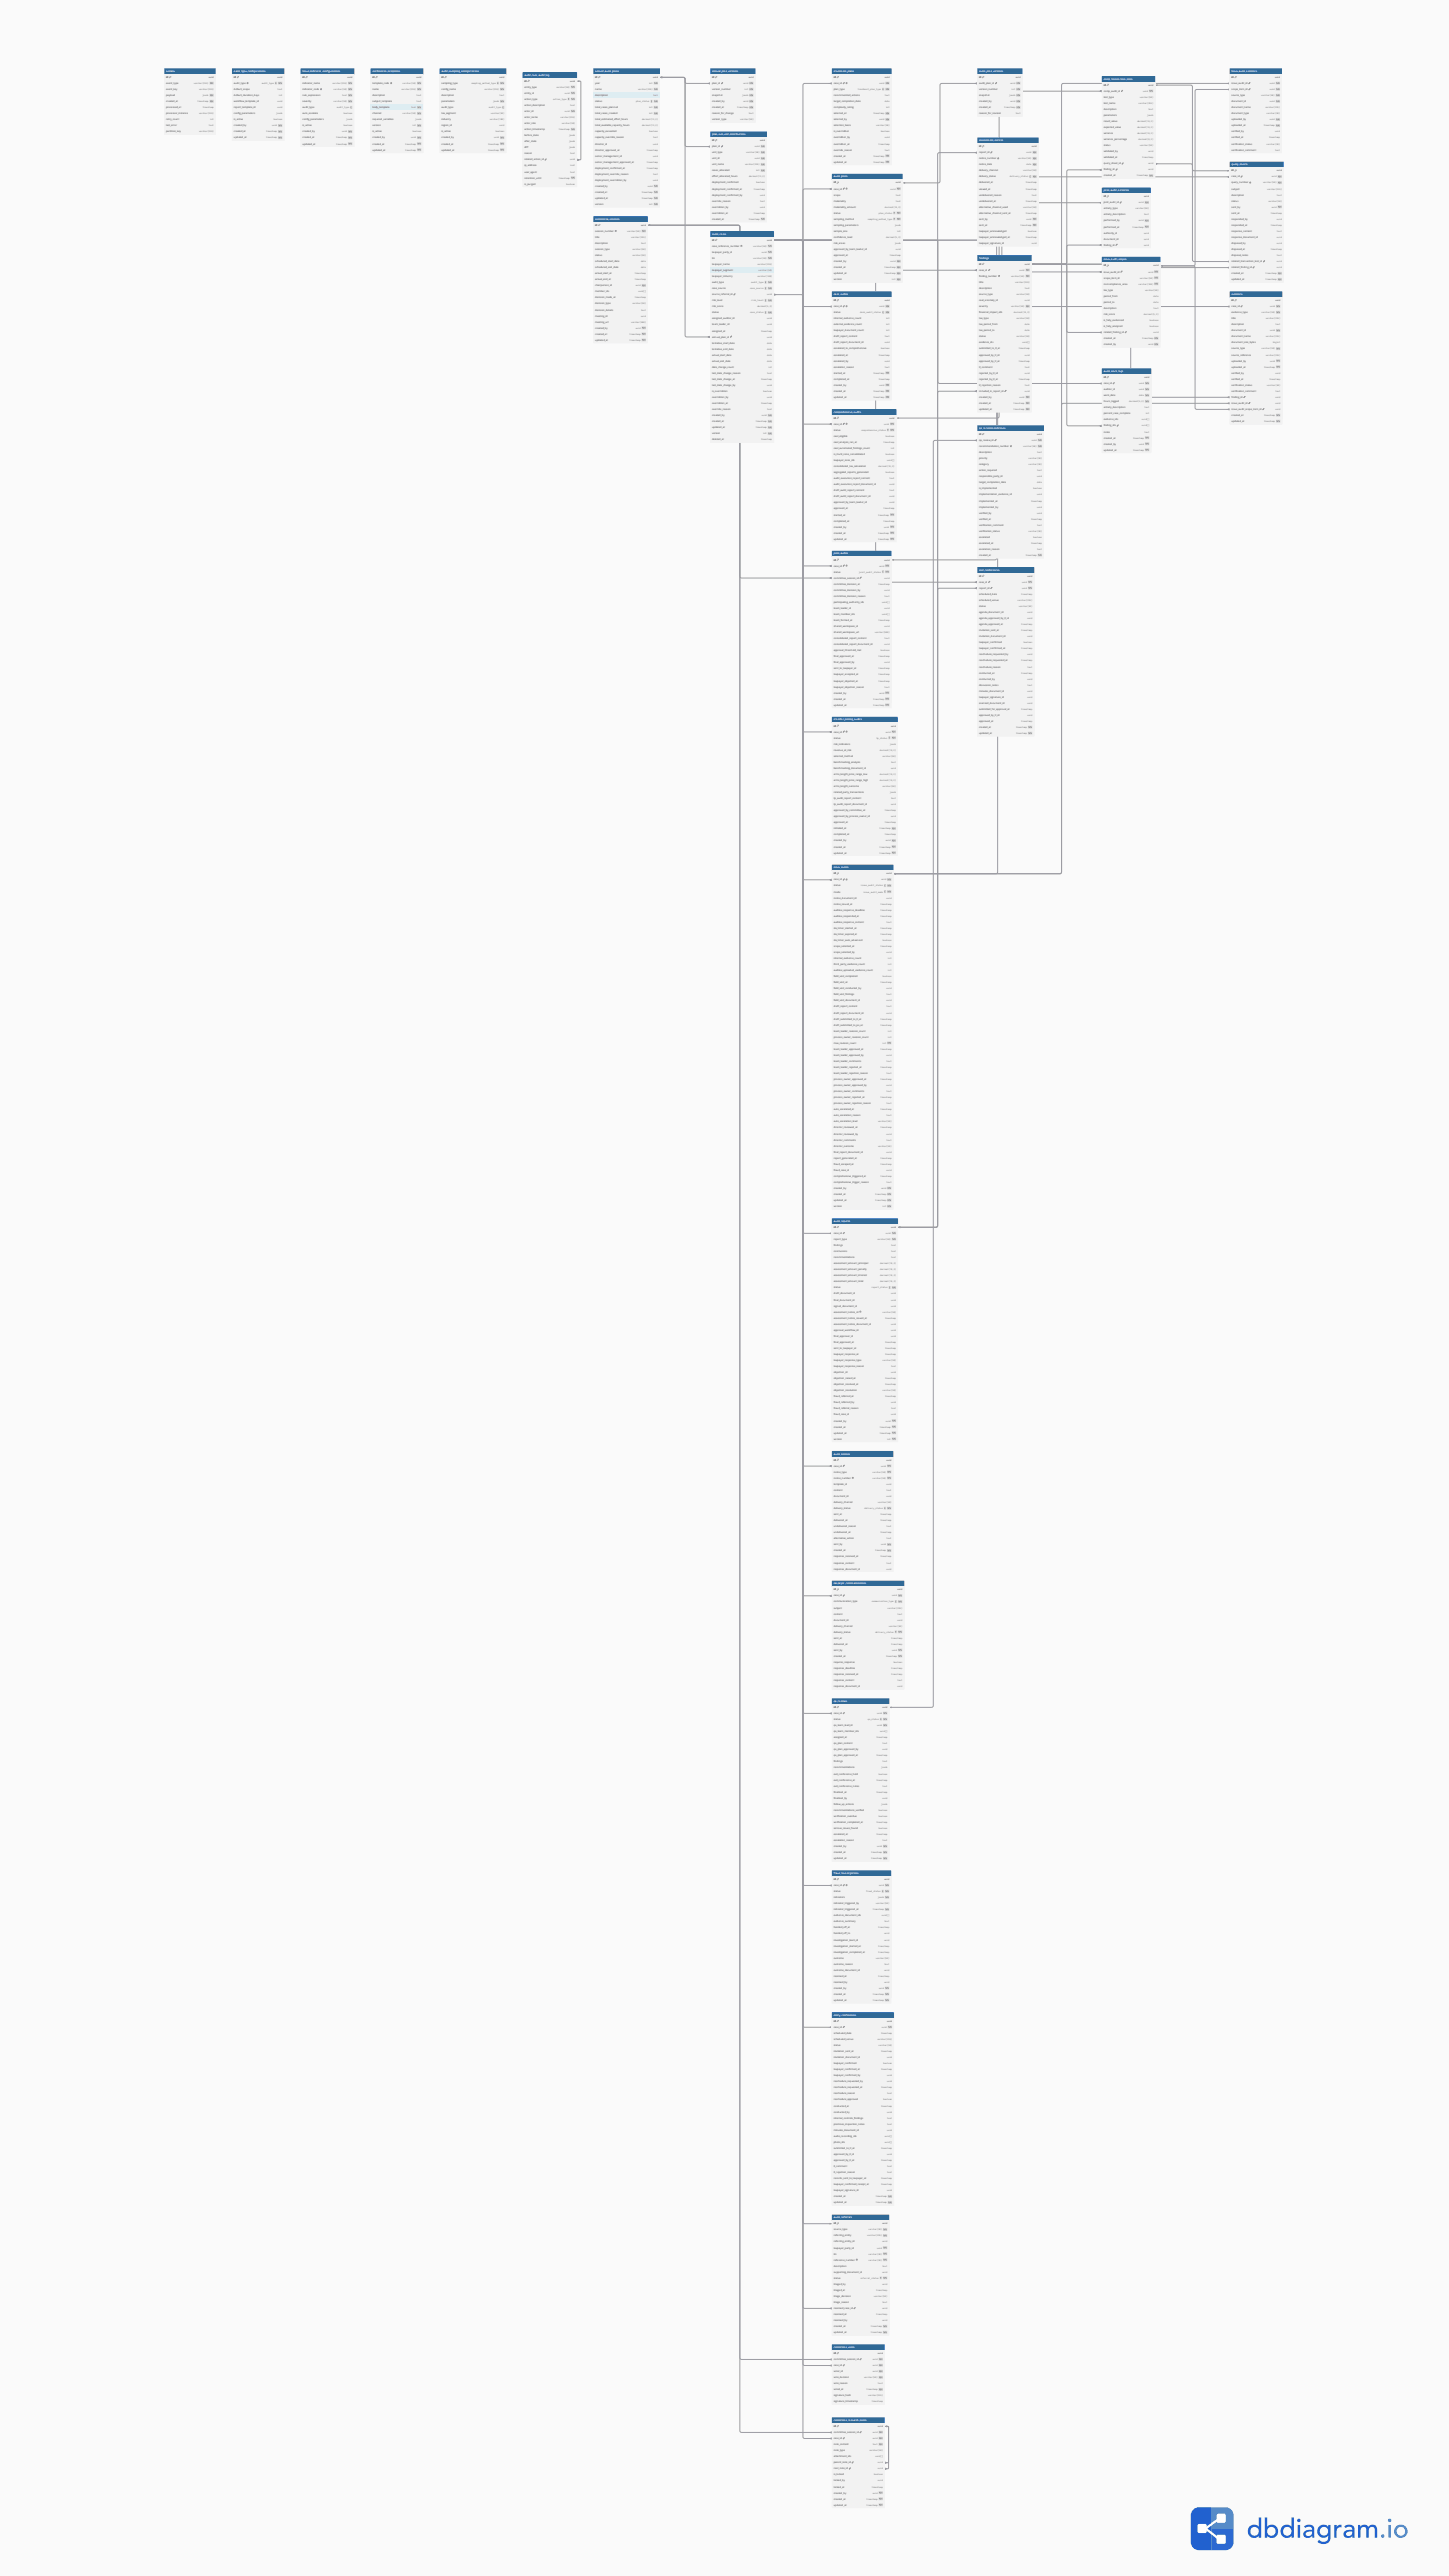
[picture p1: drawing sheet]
<svg xmlns="http://www.w3.org/2000/svg" width="381mm" height="677mm" viewBox="0 0 381 677" stroke-linecap="round" stroke-linejoin="round" font-family="sans-serif">
<defs><g id="words">
<g font-size=".6" fill="#fff">
<text x="43.7" y="18.9">outbox</text>
<text x="61.5" y="18.9">audit_type_configurations</text>
<text x="79.5" y="18.9">fraud_indicator_configurations</text>
<text x="97.9" y="18.9">notification_templates</text>
<text x="116.1" y="18.9">audit_sampling_configurations</text>
<text x="137.9" y="19.9">audit_case_audit_log</text>
<text x="156.5" y="18.9">annual_audit_plans</text>
<text x="187.2" y="18.9">annual_plan_versions</text>
<text x="219.2" y="18.9">treatment_plans</text>
<text x="257.5" y="18.9">audit_plan_versions</text>
<text x="290.2" y="21">comp_transaction_tests</text>
<text x="323.8" y="18.9">issue_audit_evidence</text>
<text x="187.2" y="35.5">plan_sub_unit_distributions</text>
<text x="257.5" y="37.1">assessment_notices</text>
<text x="219.2" y="46.7">audit_plans</text>
<text x="323.8" y="43.5">query_sheets</text>
<text x="290.2" y="50.3">joint_audit_activities</text>
<text x="156.5" y="57.8">committee_sessions</text>
<text x="187.2" y="61.7">audit_cases</text>
<text x="257.5" y="68">findings</text>
<text x="290.2" y="68.5">issue_audit_scopes</text>
<text x="219.2" y="77.6">desk_audits</text>
<text x="323.8" y="77.6">evidence</text>
<text x="290.2" y="97.8">audit_work_logs</text>
<text x="219.2" y="108.5">comprehensive_audits</text>
<text x="257.5" y="112.8">qa_recommendations</text>
<text x="219.2" y="145.8">joint_audits</text>
<text x="257.5" y="150.1">exit_conferences</text>
<text x="219.2" y="189.4">transfer_pricing_audits</text>
<text x="219.2" y="228.3">issue_audits</text>
<text x="219.2" y="321.3">audit_reports</text>
<text x="219.2" y="382.5">audit_notices</text>
<text x="219.2" y="416.6">taxpayer_communications</text>
<text x="219.2" y="447.5">qa_reviews</text>
<text x="219.2" y="492.7">fraud_investigations</text>
<text x="219.2" y="530">entry_conferences</text>
<text x="219.2" y="583.3">audit_referrals</text>
<text x="219.2" y="617.4">committee_votes</text>
<text x="219.2" y="636.6">committee_research_notes</text>
</g>
<g font-size=".6" fill="#2c2c2c">
<text x="43.7" y="20.5">id</text>
<text x="61.5" y="20.5">id</text>
<text x="79.5" y="20.5">id</text>
<text x="97.9" y="20.5">id</text>
<text x="116.1" y="20.5">id</text>
<text x="137.9" y="21.5">id</text>
<text x="156.5" y="20.5">id</text>
<text x="187.2" y="20.5">id</text>
<text x="219.2" y="20.5">id</text>
<text x="257.5" y="20.5">id</text>
<text x="290.2" y="22.5">id</text>
<text x="323.8" y="20.5">id</text>
<text x="187.2" y="37.1">id</text>
<text x="257.5" y="38.7">id</text>
<text x="323.8" y="45.1">id</text>
<text x="219.2" y="48.2">id</text>
<text x="290.2" y="51.9">id</text>
<text x="156.5" y="59.4">id</text>
<text x="187.2" y="63.3">id</text>
<text x="257.5" y="69.6">id</text>
<text x="290.2" y="70.1">id</text>
<text x="219.2" y="79.2">id</text>
<text x="323.8" y="79.2">id</text>
<text x="290.2" y="99.4">id</text>
<text x="219.2" y="110.1">id</text>
<text x="257.5" y="114.4">id</text>
<text x="219.2" y="147.4">id</text>
<text x="257.5" y="151.7">id</text>
<text x="219.2" y="191">id</text>
<text x="219.2" y="229.9">id</text>
<text x="219.2" y="322.9">id</text>
<text x="219.2" y="384.1">id</text>
<text x="219.2" y="418.2">id</text>
<text x="219.2" y="449.1">id</text>
<text x="219.2" y="494.3">id</text>
<text x="219.2" y="531.6">id</text>
<text x="219.2" y="584.9">id</text>
<text x="219.2" y="619">id</text>
<text x="219.2" y="638.2">id</text>
</g>
<g font-size=".6" fill="#3c3c3c">
<text x="43.7" y="22.1">event_type</text>
<text x="43.7" y="23.7">event_key</text>
<text x="61.5" y="22.1">audit_type</text>
<text x="61.5" y="23.7">default_scope</text>
<text x="79.5" y="22.1">indicator_name</text>
<text x="79.5" y="23.7">indicator_code</text>
<text x="97.9" y="22.1">template_code</text>
<text x="97.9" y="23.7">name</text>
<text x="116.1" y="22.1">sampling_type</text>
<text x="116.1" y="23.7">config_name</text>
<text x="137.9" y="23.1">entity_type</text>
<text x="156.5" y="22.1">year</text>
<text x="156.5" y="23.7">name</text>
<text x="187.2" y="22.1">plan_id</text>
<text x="187.2" y="23.7">version_number</text>
<text x="219.2" y="22.1">case_id</text>
<text x="219.2" y="23.7">plan_type</text>
<text x="257.5" y="22.1">audit_plan_id</text>
<text x="257.5" y="23.7">version_number</text>
<text x="323.8" y="22.1">issue_audit_id</text>
<text x="323.8" y="23.7">scope_item_id</text>
<text x="43.7" y="25.3">payload</text>
<text x="43.7" y="26.9">created_at</text>
<text x="43.7" y="28.5">processed_at</text>
<text x="61.5" y="25.3">default_duration_days</text>
<text x="61.5" y="26.9">workflow_template_id</text>
<text x="61.5" y="28.5">report_template_id</text>
<text x="79.5" y="25.3">rule_expression</text>
<text x="79.5" y="26.9">severity</text>
<text x="79.5" y="28.5">audit_type</text>
<text x="97.9" y="25.3">description</text>
<text x="97.9" y="26.9">subject_template</text>
<text x="97.9" y="28.5">body_template</text>
<text x="116.1" y="25.3">description</text>
<text x="116.1" y="26.9">parameters</text>
<text x="116.1" y="28.5">audit_type</text>
<text x="137.9" y="24.7">entity_id</text>
<text x="137.9" y="26.3">action_type</text>
<text x="137.9" y="27.9">action_description</text>
<text x="137.9" y="29.5">actor_id</text>
<text x="156.5" y="25.3">description</text>
<text x="156.5" y="26.9">status</text>
<text x="156.5" y="28.5">total_cases_planned</text>
<text x="187.2" y="25.3">snapshot</text>
<text x="187.2" y="26.9">created_by</text>
<text x="187.2" y="28.5">created_at</text>
<text x="219.2" y="25.3">recommended_actions</text>
<text x="219.2" y="26.9">target_completion_date</text>
<text x="219.2" y="28.5">complexity_rating</text>
<text x="257.5" y="25.3">snapshot</text>
<text x="257.5" y="26.9">created_by</text>
<text x="257.5" y="28.5">created_at</text>
<text x="290.2" y="24.1">comp_audit_id</text>
<text x="290.2" y="25.7">test_type</text>
<text x="290.2" y="27.3">test_name</text>
<text x="290.2" y="28.9">description</text>
<text x="323.8" y="25.3">source_type</text>
<text x="323.8" y="26.9">document_id</text>
<text x="323.8" y="28.5">document_name</text>
<text x="43.7" y="30.1">processor_instance</text>
<text x="43.7" y="31.6">retry_count</text>
<text x="43.7" y="33.2">last_error</text>
<text x="43.7" y="34.8">partition_key</text>
<text x="61.5" y="30.1">config_parameters</text>
<text x="61.5" y="31.6">is_active</text>
<text x="61.5" y="33.2">created_by</text>
<text x="61.5" y="34.8">created_at</text>
<text x="79.5" y="30.1">auto_escalate</text>
<text x="79.5" y="31.6">config_parameters</text>
<text x="79.5" y="33.2">is_active</text>
<text x="79.5" y="34.8">created_by</text>
<text x="97.9" y="30.1">channel</text>
<text x="97.9" y="31.6">required_variables</text>
<text x="97.9" y="33.2">version</text>
<text x="97.9" y="34.8">is_active</text>
<text x="116.1" y="30.1">tax_segment</text>
<text x="116.1" y="31.6">industry</text>
<text x="116.1" y="33.2">region_id</text>
<text x="116.1" y="34.8">is_active</text>
<text x="137.9" y="31">actor_name</text>
<text x="137.9" y="32.6">actor_role</text>
<text x="137.9" y="34.2">action_timestamp</text>
<text x="137.9" y="35.8">before_state</text>
<text x="156.5" y="30.1">total_cases_created</text>
<text x="156.5" y="31.6">total_estimated_effort_hours</text>
<text x="156.5" y="33.2">total_available_capacity_hours</text>
<text x="156.5" y="34.8">capacity_exceeded</text>
<text x="187.2" y="30.1">reason_for_change</text>
<text x="187.2" y="31.6">version_type</text>
<text x="219.2" y="30.1">selected_at</text>
<text x="219.2" y="31.6">selected_by</text>
<text x="219.2" y="33.2">selection_basis</text>
<text x="219.2" y="34.8">is_overridden</text>
<text x="257.5" y="30.1">reason_for_revision</text>
<text x="290.2" y="30.5">parameters</text>
<text x="290.2" y="32.1">result_value</text>
<text x="290.2" y="33.7">expected_value</text>
<text x="290.2" y="35.3">variance</text>
<text x="323.8" y="30.1">document_type</text>
<text x="323.8" y="31.6">uploaded_by</text>
<text x="323.8" y="33.2">uploaded_at</text>
<text x="323.8" y="34.8">verified_by</text>
<text x="61.5" y="36.4">updated_at</text>
<text x="79.5" y="36.4">created_at</text>
<text x="79.5" y="38">updated_at</text>
<text x="97.9" y="36.4">created_by</text>
<text x="97.9" y="38">created_at</text>
<text x="97.9" y="39.6">updated_at</text>
<text x="116.1" y="36.4">created_by</text>
<text x="116.1" y="38">created_at</text>
<text x="116.1" y="39.6">updated_at</text>
<text x="137.9" y="37.4">after_state</text>
<text x="137.9" y="39">diff</text>
<text x="137.9" y="40.6">reason</text>
<text x="156.5" y="36.4">capacity_override_reason</text>
<text x="156.5" y="38">director_id</text>
<text x="156.5" y="39.6">director_approved_at</text>
<text x="156.5" y="41.2">senior_management_id</text>
<text x="187.2" y="38.7">plan_id</text>
<text x="187.2" y="40.3">unit_type</text>
<text x="187.2" y="41.9">unit_id</text>
<text x="219.2" y="36.4">overridden_by</text>
<text x="219.2" y="38">overridden_at</text>
<text x="219.2" y="39.6">override_reason</text>
<text x="219.2" y="41.2">created_at</text>
<text x="257.5" y="40.3">report_id</text>
<text x="257.5" y="41.9">notice_number</text>
<text x="290.2" y="36.9">variance_percentage</text>
<text x="290.2" y="38.5">status</text>
<text x="290.2" y="40">validated_by</text>
<text x="290.2" y="41.6">validated_at</text>
<text x="323.8" y="36.4">verified_at</text>
<text x="323.8" y="38">verification_status</text>
<text x="323.8" y="39.6">verification_comment</text>
<text x="137.9" y="42.2">related_action_id</text>
<text x="137.9" y="43.8">ip_address</text>
<text x="137.9" y="45.4">user_agent</text>
<text x="137.9" y="47">retention_until</text>
<text x="156.5" y="42.8">senior_management_approved_at</text>
<text x="156.5" y="44.4">deployment_confirmed_at</text>
<text x="156.5" y="46">deployment_override_reason</text>
<text x="156.5" y="47.6">deployment_overridden_by</text>
<text x="187.2" y="43.5">unit_name</text>
<text x="187.2" y="45.1">cases_allocated</text>
<text x="187.2" y="46.7">effort_allocated_hours</text>
<text x="219.2" y="42.8">updated_at</text>
<text x="257.5" y="43.5">notice_date</text>
<text x="257.5" y="45.1">delivery_channel</text>
<text x="257.5" y="46.7">delivery_status</text>
<text x="290.2" y="43.2">query_sheet_id</text>
<text x="290.2" y="44.8">finding_id</text>
<text x="290.2" y="46.4">created_at</text>
<text x="323.8" y="46.7">case_id</text>
<text x="137.9" y="48.5">is_purged</text>
<text x="156.5" y="49.1">created_by</text>
<text x="156.5" y="50.7">created_at</text>
<text x="156.5" y="52.3">updated_at</text>
<text x="156.5" y="53.9">version</text>
<text x="187.2" y="48.2">deployment_confirmed</text>
<text x="187.2" y="49.8">deployment_confirmed_at</text>
<text x="187.2" y="51.4">deployment_confirmed_by</text>
<text x="187.2" y="53">override_reason</text>
<text x="219.2" y="49.8">case_id</text>
<text x="219.2" y="51.4">scope</text>
<text x="219.2" y="53">materiality</text>
<text x="257.5" y="48.2">delivered_at</text>
<text x="257.5" y="49.8">viewed_at</text>
<text x="257.5" y="51.4">undelivered_reason</text>
<text x="257.5" y="53">undelivered_at</text>
<text x="290.2" y="53.5">joint_audit_id</text>
<text x="323.8" y="48.2">query_number</text>
<text x="323.8" y="49.8">subject</text>
<text x="323.8" y="51.4">description</text>
<text x="323.8" y="53">status</text>
<text x="187.2" y="54.6">overridden_by</text>
<text x="187.2" y="56.2">overridden_at</text>
<text x="187.2" y="57.8">created_at</text>
<text x="219.2" y="54.6">materiality_amount</text>
<text x="219.2" y="56.2">status</text>
<text x="219.2" y="57.8">sampling_method</text>
<text x="219.2" y="59.4">sampling_parameters</text>
<text x="257.5" y="54.6">alternative_channel_used</text>
<text x="257.5" y="56.2">alternative_channel_sent_at</text>
<text x="257.5" y="57.8">sent_by</text>
<text x="257.5" y="59.4">sent_at</text>
<text x="290.2" y="55.1">activity_type</text>
<text x="290.2" y="56.6">activity_description</text>
<text x="290.2" y="58.2">performed_by</text>
<text x="290.2" y="59.8">performed_at</text>
<text x="323.8" y="54.6">sent_by</text>
<text x="323.8" y="56.2">sent_at</text>
<text x="323.8" y="57.8">responded_by</text>
<text x="323.8" y="59.4">responded_at</text>
<text x="156.5" y="61">session_number</text>
<text x="156.5" y="62.6">title</text>
<text x="156.5" y="64.2">description</text>
<text x="156.5" y="65.7">session_type</text>
<text x="187.2" y="64.9">case_reference_number</text>
<text x="219.2" y="61">sample_size</text>
<text x="219.2" y="62.6">confidence_level</text>
<text x="219.2" y="64.2">risk_areas</text>
<text x="219.2" y="65.7">approved_by_team_leader_id</text>
<text x="257.5" y="61">taxpayer_acknowledged</text>
<text x="257.5" y="62.6">taxpayer_acknowledged_at</text>
<text x="257.5" y="64.2">taxpayer_signature_id</text>
<text x="290.2" y="61.4">authority_id</text>
<text x="290.2" y="63">document_id</text>
<text x="290.2" y="64.6">finding_id</text>
<text x="323.8" y="61">response_content</text>
<text x="323.8" y="62.6">response_document_id</text>
<text x="323.8" y="64.2">disposed_by</text>
<text x="323.8" y="65.7">disposed_at</text>
<text x="156.5" y="67.3">status</text>
<text x="156.5" y="68.9">scheduled_start_date</text>
<text x="156.5" y="70.5">scheduled_end_date</text>
<text x="187.2" y="66.5">taxpayer_party_id</text>
<text x="187.2" y="68.1">tin</text>
<text x="187.2" y="69.7">taxpayer_name</text>
<text x="187.2" y="71.3">taxpayer_segment</text>
<text x="219.2" y="67.3">approved_at</text>
<text x="219.2" y="68.9">created_by</text>
<text x="219.2" y="70.5">created_at</text>
<text x="257.5" y="71.2">case_id</text>
<text x="290.2" y="71.7">issue_audit_id</text>
<text x="323.8" y="67.3">disposal_notes</text>
<text x="323.8" y="68.9">related_transaction_test_id</text>
<text x="323.8" y="70.5">related_finding_id</text>
<text x="156.5" y="72.1">actual_start_at</text>
<text x="156.5" y="73.7">actual_end_at</text>
<text x="156.5" y="75.3">chairperson_id</text>
<text x="156.5" y="76.9">member_ids</text>
<text x="187.2" y="72.9">taxpayer_industry</text>
<text x="187.2" y="74.4">audit_type</text>
<text x="187.2" y="76">case_source</text>
<text x="187.2" y="77.6">source_referral_id</text>
<text x="219.2" y="72.1">updated_at</text>
<text x="219.2" y="73.7">version</text>
<text x="257.5" y="72.8">finding_number</text>
<text x="257.5" y="74.4">title</text>
<text x="257.5" y="76">description</text>
<text x="257.5" y="77.6">source_type</text>
<text x="290.2" y="73.3">scope_item_id</text>
<text x="290.2" y="74.8">noncompliance_area</text>
<text x="290.2" y="76.4">tax_type</text>
<text x="323.8" y="72.1">created_at</text>
<text x="323.8" y="73.7">updated_at</text>
<text x="156.5" y="78.5">decision_made_at</text>
<text x="156.5" y="80.1">decision_type</text>
<text x="156.5" y="81.7">decision_details</text>
<text x="156.5" y="83.2">meeting_id</text>
<text x="187.2" y="79.2">risk_level</text>
<text x="187.2" y="80.8">risk_score</text>
<text x="187.2" y="82.4">status</text>
<text x="187.2" y="84">assigned_auditor_id</text>
<text x="219.2" y="80.8">case_id</text>
<text x="219.2" y="82.4">status</text>
<text x="219.2" y="83.9">internal_evidence_count</text>
<text x="257.5" y="79.2">caat_anomaly_id</text>
<text x="257.5" y="80.8">severity</text>
<text x="257.5" y="82.4">financial_impact_etb</text>
<text x="257.5" y="83.9">tax_type</text>
<text x="290.2" y="78">period_from</text>
<text x="290.2" y="79.6">period_to</text>
<text x="290.2" y="81.2">description</text>
<text x="290.2" y="82.8">risk_score</text>
<text x="323.8" y="80.8">case_id</text>
<text x="323.8" y="82.4">evidence_type</text>
<text x="323.8" y="83.9">title</text>
<text x="156.5" y="84.8">meeting_url</text>
<text x="156.5" y="86.4">created_by</text>
<text x="156.5" y="88">created_at</text>
<text x="156.5" y="89.6">updated_at</text>
<text x="187.2" y="85.6">team_leader_id</text>
<text x="187.2" y="87.2">assigned_at</text>
<text x="187.2" y="88.8">annual_plan_id</text>
<text x="219.2" y="85.5">external_evidence_count</text>
<text x="219.2" y="87.1">taxpayer_document_count</text>
<text x="219.2" y="88.7">draft_report_content</text>
<text x="257.5" y="85.5">tax_period_from</text>
<text x="257.5" y="87.1">tax_period_to</text>
<text x="257.5" y="88.7">status</text>
<text x="290.2" y="84.4">is_fully_evidenced</text>
<text x="290.2" y="86">is_fully_analyzed</text>
<text x="290.2" y="87.6">related_finding_id</text>
<text x="290.2" y="89.2">created_at</text>
<text x="323.8" y="85.5">description</text>
<text x="323.8" y="87.1">document_id</text>
<text x="323.8" y="88.7">document_name</text>
<text x="187.2" y="90.4">tentative_start_date</text>
<text x="187.2" y="91.9">tentative_end_date</text>
<text x="187.2" y="93.5">actual_start_date</text>
<text x="187.2" y="95.1">actual_end_date</text>
<text x="219.2" y="90.3">draft_report_document_id</text>
<text x="219.2" y="91.9">escalated_to_comprehensive</text>
<text x="219.2" y="93.5">escalated_at</text>
<text x="219.2" y="95.1">escalated_by</text>
<text x="257.5" y="90.3">evidence_ids</text>
<text x="257.5" y="91.9">submitted_to_tl_at</text>
<text x="257.5" y="93.5">approved_by_tl_id</text>
<text x="257.5" y="95.1">approved_by_tl_at</text>
<text x="290.2" y="90.8">created_by</text>
<text x="323.8" y="90.3">document_size_bytes</text>
<text x="323.8" y="91.9">source_type</text>
<text x="323.8" y="93.5">source_reference</text>
<text x="323.8" y="95.1">uploaded_by</text>
<text x="187.2" y="96.7">date_change_count</text>
<text x="187.2" y="98.3">last_date_change_reason</text>
<text x="187.2" y="99.9">last_date_change_at</text>
<text x="187.2" y="101.5">last_date_change_by</text>
<text x="219.2" y="96.7">escalation_reason</text>
<text x="219.2" y="98.3">started_at</text>
<text x="219.2" y="99.9">completed_at</text>
<text x="219.2" y="101.4">created_by</text>
<text x="257.5" y="96.7">tl_comment</text>
<text x="257.5" y="98.3">rejected_by_tl_id</text>
<text x="257.5" y="99.9">rejected_by_tl_at</text>
<text x="257.5" y="101.4">tl_rejection_reason</text>
<text x="290.2" y="101">case_id</text>
<text x="323.8" y="96.7">uploaded_at</text>
<text x="323.8" y="98.3">verified_by</text>
<text x="323.8" y="99.9">verified_at</text>
<text x="323.8" y="101.4">verification_status</text>
<text x="187.2" y="103.1">is_overridden</text>
<text x="187.2" y="104.7">overridden_by</text>
<text x="187.2" y="106.3">overridden_at</text>
<text x="187.2" y="107.9">override_reason</text>
<text x="219.2" y="103">created_at</text>
<text x="219.2" y="104.6">updated_at</text>
<text x="257.5" y="103">included_in_report_id</text>
<text x="257.5" y="104.6">created_by</text>
<text x="257.5" y="106.2">created_at</text>
<text x="257.5" y="107.8">updated_at</text>
<text x="290.2" y="102.6">auditor_id</text>
<text x="290.2" y="104.2">work_date</text>
<text x="290.2" y="105.8">hours_logged</text>
<text x="290.2" y="107.4">activity_description</text>
<text x="323.8" y="103">verification_comment</text>
<text x="323.8" y="104.6">finding_id</text>
<text x="323.8" y="106.2">issue_audit_id</text>
<text x="323.8" y="107.8">issue_audit_scope_item_id</text>
<text x="187.2" y="109.4">created_by</text>
<text x="187.2" y="111">created_at</text>
<text x="187.2" y="112.6">updated_at</text>
<text x="219.2" y="111.7">case_id</text>
<text x="219.2" y="113.3">status</text>
<text x="290.2" y="108.9">percent_case_complete</text>
<text x="290.2" y="110.5">evidence_ids</text>
<text x="290.2" y="112.1">finding_ids</text>
<text x="290.2" y="113.7">notes</text>
<text x="323.8" y="109.4">created_at</text>
<text x="323.8" y="111">updated_at</text>
<text x="187.2" y="114.2">version</text>
<text x="187.2" y="115.8">deleted_at</text>
<text x="219.2" y="114.9">caat_eligible</text>
<text x="219.2" y="116.5">caat_analysis_ran_at</text>
<text x="219.2" y="118">caat_automated_findings_count</text>
<text x="219.2" y="119.6">is_multi_zone_consolidated</text>
<text x="257.5" y="116">qa_review_id</text>
<text x="257.5" y="117.5">recommendation_number</text>
<text x="257.5" y="119.1">description</text>
<text x="290.2" y="115.3">created_at</text>
<text x="290.2" y="116.9">created_by</text>
<text x="290.2" y="118.5">updated_at</text>
<text x="219.2" y="121.2">taxpayer_zone_ids</text>
<text x="219.2" y="122.8">consolidated_tax_calculation</text>
<text x="219.2" y="124.4">segregated_reports_generated</text>
<text x="257.5" y="120.7">priority</text>
<text x="257.5" y="122.3">category</text>
<text x="257.5" y="123.9">action_required</text>
<text x="257.5" y="125.5">responsible_party_id</text>
<text x="219.2" y="126">audit_execution_report_content</text>
<text x="219.2" y="127.6">audit_execution_report_document_id</text>
<text x="219.2" y="129.2">draft_audit_report_content</text>
<text x="219.2" y="130.8">draft_audit_report_document_id</text>
<text x="257.5" y="127.1">target_completion_date</text>
<text x="257.5" y="128.7">is_implemented</text>
<text x="257.5" y="130.3">implementation_evidence_id</text>
<text x="257.5" y="131.9">implemented_at</text>
<text x="219.2" y="132.4">approved_by_team_leader_id</text>
<text x="219.2" y="134">approved_at</text>
<text x="219.2" y="135.5">started_at</text>
<text x="219.2" y="137.1">completed_at</text>
<text x="257.5" y="133.5">implemented_by</text>
<text x="257.5" y="135">verified_by</text>
<text x="257.5" y="136.6">verified_at</text>
<text x="219.2" y="138.7">created_by</text>
<text x="219.2" y="140.3">created_at</text>
<text x="219.2" y="141.9">updated_at</text>
<text x="257.5" y="138.2">verification_comment</text>
<text x="257.5" y="139.8">verification_status</text>
<text x="257.5" y="141.4">escalated</text>
<text x="257.5" y="143">escalated_at</text>
<text x="219.2" y="149">case_id</text>
<text x="257.5" y="144.6">escalation_reason</text>
<text x="257.5" y="146.2">created_at</text>
<text x="219.2" y="150.6">status</text>
<text x="219.2" y="152.2">committee_session_id</text>
<text x="219.2" y="153.7">committee_decision_at</text>
<text x="219.2" y="155.3">committee_decision_by</text>
<text x="257.5" y="153.2">case_id</text>
<text x="257.5" y="154.8">report_id</text>
<text x="219.2" y="156.9">committee_decision_reason</text>
<text x="219.2" y="158.5">participating_authority_ids</text>
<text x="219.2" y="160.1">team_leader_id</text>
<text x="219.2" y="161.7">team_member_ids</text>
<text x="257.5" y="156.4">scheduled_date</text>
<text x="257.5" y="158">scheduled_venue</text>
<text x="257.5" y="159.6">status</text>
<text x="257.5" y="161.2">agenda_document_id</text>
<text x="219.2" y="163.3">team_formed_at</text>
<text x="219.2" y="164.9">shared_workspace_id</text>
<text x="219.2" y="166.5">shared_workspace_url</text>
<text x="257.5" y="162.8">agenda_approved_by_tl_id</text>
<text x="257.5" y="164.4">agenda_approved_at</text>
<text x="257.5" y="166">invitation_sent_at</text>
<text x="257.5" y="167.6">invitation_document_id</text>
<text x="219.2" y="168.1">consolidated_report_content</text>
<text x="219.2" y="169.7">consolidated_report_document_id</text>
<text x="219.2" y="171.2">approval_threshold_met</text>
<text x="219.2" y="172.8">final_approved_at</text>
<text x="257.5" y="169.2">taxpayer_confirmed</text>
<text x="257.5" y="170.7">taxpayer_confirmed_at</text>
<text x="257.5" y="172.3">reschedule_requested_by</text>
<text x="257.5" y="173.9">reschedule_requested_at</text>
<text x="219.2" y="174.4">final_approved_by</text>
<text x="219.2" y="176">sent_to_taxpayer_at</text>
<text x="219.2" y="177.6">taxpayer_accepted_at</text>
<text x="219.2" y="179.2">taxpayer_objected_at</text>
<text x="257.5" y="175.5">reschedule_reason</text>
<text x="257.5" y="177.1">conducted_at</text>
<text x="257.5" y="178.7">conducted_by</text>
<text x="219.2" y="180.8">taxpayer_objection_reason</text>
<text x="219.2" y="182.4">created_by</text>
<text x="219.2" y="184">created_at</text>
<text x="219.2" y="185.6">updated_at</text>
<text x="257.5" y="180.3">discussion_notes</text>
<text x="257.5" y="181.9">minutes_document_id</text>
<text x="257.5" y="183.5">taxpayer_signature_id</text>
<text x="257.5" y="185.1">scanned_document_id</text>
<text x="257.5" y="186.7">submitted_for_approval_at</text>
<text x="257.5" y="188.2">approved_by_tl_id</text>
<text x="257.5" y="189.8">approved_at</text>
<text x="257.5" y="191.4">created_at</text>
<text x="219.2" y="192.6">case_id</text>
<text x="219.2" y="194.2">status</text>
<text x="219.2" y="195.8">risk_indicators</text>
<text x="219.2" y="197.4">revenue_at_risk</text>
<text x="257.5" y="193">updated_at</text>
<text x="219.2" y="199">selected_method</text>
<text x="219.2" y="200.6">benchmarking_analysis</text>
<text x="219.2" y="202.2">benchmarking_document_id</text>
<text x="219.2" y="203.8">arms_length_price_range_low</text>
<text x="219.2" y="205.3">arms_length_price_range_high</text>
<text x="219.2" y="206.9">arms_length_outcome</text>
<text x="219.2" y="208.5">related_party_transactions</text>
<text x="219.2" y="210.1">tp_audit_report_content</text>
<text x="219.2" y="211.7">tp_audit_report_document_id</text>
<text x="219.2" y="213.3">approved_by_committee_at</text>
<text x="219.2" y="214.9">approved_by_process_owner_id</text>
<text x="219.2" y="216.5">approved_at</text>
<text x="219.2" y="218.1">initiated_at</text>
<text x="219.2" y="219.7">completed_at</text>
<text x="219.2" y="221.3">created_by</text>
<text x="219.2" y="222.8">created_at</text>
<text x="219.2" y="224.4">updated_at</text>
<text x="219.2" y="231.5">case_id</text>
<text x="219.2" y="233.1">status</text>
<text x="219.2" y="234.7">mode</text>
<text x="219.2" y="236.3">notice_document_id</text>
<text x="219.2" y="237.9">notice_issued_at</text>
<text x="219.2" y="239.4">auditee_response_deadline</text>
<text x="219.2" y="241">auditee_responded_at</text>
<text x="219.2" y="242.6">auditee_response_content</text>
<text x="219.2" y="244.2">sla_timer_started_at</text>
<text x="219.2" y="245.8">sla_timer_expired_at</text>
<text x="219.2" y="247.4">sla_timer_auto_advanced</text>
<text x="219.2" y="249">scope_selected_at</text>
<text x="219.2" y="250.6">scope_selected_by</text>
<text x="219.2" y="252.2">internal_evidence_count</text>
<text x="219.2" y="253.8">third_party_evidence_count</text>
<text x="219.2" y="255.4">auditee_uploaded_evidence_count</text>
<text x="219.2" y="256.9">field_visit_completed</text>
<text x="219.2" y="258.5">field_visit_at</text>
<text x="219.2" y="260.1">field_visit_conducted_by</text>
<text x="219.2" y="261.7">field_visit_findings</text>
<text x="219.2" y="263.3">field_visit_document_id</text>
<text x="219.2" y="264.9">draft_report_content</text>
<text x="219.2" y="266.5">draft_report_document_id</text>
<text x="219.2" y="268.1">draft_submitted_to_tl_at</text>
<text x="219.2" y="269.7">draft_submitted_to_po_at</text>
<text x="219.2" y="271.3">team_leader_revision_count</text>
<text x="219.2" y="272.9">process_owner_revision_count</text>
<text x="219.2" y="274.4">max_revision_count</text>
<text x="219.2" y="276">team_leader_approved_at</text>
<text x="219.2" y="277.6">team_leader_approved_by</text>
<text x="219.2" y="279.2">team_leader_comments</text>
<text x="219.2" y="280.8">team_leader_rejected_at</text>
<text x="219.2" y="282.4">team_leader_rejection_reason</text>
<text x="219.2" y="284">process_owner_approved_at</text>
<text x="219.2" y="285.6">process_owner_approved_by</text>
<text x="219.2" y="287.2">process_owner_comments</text>
<text x="219.2" y="288.8">process_owner_rejected_at</text>
<text x="219.2" y="290.4">process_owner_rejection_reason</text>
<text x="219.2" y="291.9">auto_escalated_at</text>
<text x="219.2" y="293.5">auto_escalation_reason</text>
<text x="219.2" y="295.1">auto_escalation_level</text>
<text x="219.2" y="296.7">director_reviewed_at</text>
<text x="219.2" y="298.3">director_reviewed_by</text>
<text x="219.2" y="299.9">director_comments</text>
<text x="219.2" y="301.5">director_outcome</text>
<text x="219.2" y="303.1">final_report_document_id</text>
<text x="219.2" y="304.7">report_generated_at</text>
<text x="219.2" y="306.3">fraud_escaped_at</text>
<text x="219.2" y="307.9">fraud_case_id</text>
<text x="219.2" y="309.4">comprehensive_triggered_at</text>
<text x="219.2" y="311">comprehensive_trigger_reason</text>
<text x="219.2" y="312.6">created_by</text>
<text x="219.2" y="314.2">created_at</text>
<text x="219.2" y="315.8">updated_at</text>
<text x="219.2" y="317.4">version</text>
<text x="219.2" y="324.5">case_id</text>
<text x="219.2" y="326.1">report_type</text>
<text x="219.2" y="327.6">findings</text>
<text x="219.2" y="329.2">conclusions</text>
<text x="219.2" y="330.8">recommendations</text>
<text x="219.2" y="332.4">assessment_amount_principal</text>
<text x="219.2" y="334">assessment_amount_penalty</text>
<text x="219.2" y="335.6">assessment_amount_interest</text>
<text x="219.2" y="337.2">assessment_amount_total</text>
<text x="219.2" y="338.8">status</text>
<text x="219.2" y="340.4">draft_document_id</text>
<text x="219.2" y="342">final_document_id</text>
<text x="219.2" y="343.6">signed_document_id</text>
<text x="219.2" y="345.1">assessment_notice_id</text>
<text x="219.2" y="346.7">assessment_notice_issued_at</text>
<text x="219.2" y="348.3">assessment_notice_document_id</text>
<text x="219.2" y="349.9">approval_workflow_id</text>
<text x="219.2" y="351.5">final_approver_id</text>
<text x="219.2" y="353.1">final_approved_at</text>
<text x="219.2" y="354.7">sent_to_taxpayer_at</text>
<text x="219.2" y="356.3">taxpayer_response_at</text>
<text x="219.2" y="357.9">taxpayer_response_type</text>
<text x="219.2" y="359.5">taxpayer_response_reason</text>
<text x="219.2" y="361.1">objection_id</text>
<text x="219.2" y="362.6">objection_raised_at</text>
<text x="219.2" y="364.2">objection_resolved_at</text>
<text x="219.2" y="365.8">objection_resolution</text>
<text x="219.2" y="367.4">fraud_referred_at</text>
<text x="219.2" y="369">fraud_referred_by</text>
<text x="219.2" y="370.6">fraud_referral_reason</text>
<text x="219.2" y="372.2">fraud_case_id</text>
<text x="219.2" y="373.8">created_by</text>
<text x="219.2" y="375.4">created_at</text>
<text x="219.2" y="377">updated_at</text>
<text x="219.2" y="378.6">version</text>
<text x="219.2" y="385.7">case_id</text>
<text x="219.2" y="387.3">notice_type</text>
<text x="219.2" y="388.8">notice_number</text>
<text x="219.2" y="390.4">template_id</text>
<text x="219.2" y="392">content</text>
<text x="219.2" y="393.6">document_id</text>
<text x="219.2" y="395.2">delivery_channel</text>
<text x="219.2" y="396.8">delivery_status</text>
<text x="219.2" y="398.4">sent_at</text>
<text x="219.2" y="400">delivered_at</text>
<text x="219.2" y="401.6">undelivered_reason</text>
<text x="219.2" y="403.2">undelivered_at</text>
<text x="219.2" y="404.7">alternative_action</text>
<text x="219.2" y="406.3">sent_by</text>
<text x="219.2" y="407.9">created_at</text>
<text x="219.2" y="409.5">response_received_at</text>
<text x="219.2" y="411.1">response_content</text>
<text x="219.2" y="412.7">response_document_id</text>
<text x="219.2" y="419.8">case_id</text>
<text x="219.2" y="421.4">communication_type</text>
<text x="219.2" y="422.9">subject</text>
<text x="219.2" y="424.5">content</text>
<text x="219.2" y="426.1">document_id</text>
<text x="219.2" y="427.7">delivery_channel</text>
<text x="219.2" y="429.3">delivery_status</text>
<text x="219.2" y="430.9">sent_at</text>
<text x="219.2" y="432.5">delivered_at</text>
<text x="219.2" y="434.1">sent_by</text>
<text x="219.2" y="435.7">created_at</text>
<text x="219.2" y="437.3">requires_response</text>
<text x="219.2" y="438.9">response_deadline</text>
<text x="219.2" y="440.4">response_received_at</text>
<text x="219.2" y="442">response_content</text>
<text x="219.2" y="443.6">response_document_id</text>
<text x="219.2" y="450.7">case_id</text>
<text x="219.2" y="452.3">status</text>
<text x="219.2" y="453.9">qa_team_lead_id</text>
<text x="219.2" y="455.5">qa_team_member_ids</text>
<text x="219.2" y="457">assigned_at</text>
<text x="219.2" y="458.6">qa_plan_content</text>
<text x="219.2" y="460.2">qa_plan_approved_by</text>
<text x="219.2" y="461.8">qa_plan_approved_at</text>
<text x="219.2" y="463.4">findings</text>
<text x="219.2" y="465">recommendations</text>
<text x="219.2" y="466.6">exit_conference_held</text>
<text x="219.2" y="468.2">exit_conference_at</text>
<text x="219.2" y="469.8">exit_conference_notes</text>
<text x="219.2" y="471.4">finalized_at</text>
<text x="219.2" y="473">finalized_by</text>
<text x="219.2" y="474.5">follow_up_actions</text>
<text x="219.2" y="476.1">recommendations_verified</text>
<text x="219.2" y="477.7">verification_overdue</text>
<text x="219.2" y="479.3">verification_completed_at</text>
<text x="219.2" y="480.9">serious_issues_found</text>
<text x="219.2" y="482.5">escalated_at</text>
<text x="219.2" y="484.1">escalation_reason</text>
<text x="219.2" y="485.7">created_by</text>
<text x="219.2" y="487.3">created_at</text>
<text x="219.2" y="488.9">updated_at</text>
<text x="219.2" y="495.9">case_id</text>
<text x="219.2" y="497.5">status</text>
<text x="219.2" y="499.1">indicators</text>
<text x="219.2" y="500.7">indicator_triggered_by</text>
<text x="219.2" y="502.3">indicator_triggered_at</text>
<text x="219.2" y="503.9">evidence_document_ids</text>
<text x="219.2" y="505.5">evidence_summary</text>
<text x="219.2" y="507.1">handed_off_at</text>
<text x="219.2" y="508.7">handed_off_to</text>
<text x="219.2" y="510.2">investigation_team_id</text>
<text x="219.2" y="511.8">investigation_started_at</text>
<text x="219.2" y="513.4">investigation_completed_at</text>
<text x="219.2" y="515">outcome</text>
<text x="219.2" y="516.6">outcome_reason</text>
<text x="219.2" y="518.2">outcome_document_id</text>
<text x="219.2" y="519.8">resolved_at</text>
<text x="219.2" y="521.4">resolved_by</text>
<text x="219.2" y="523">created_by</text>
<text x="219.2" y="524.6">created_at</text>
<text x="219.2" y="526.2">updated_at</text>
<text x="219.2" y="533.2">case_id</text>
<text x="219.2" y="534.8">scheduled_date</text>
<text x="219.2" y="536.4">scheduled_venue</text>
<text x="219.2" y="538">status</text>
<text x="219.2" y="539.6">invitation_sent_at</text>
<text x="219.2" y="541.2">invitation_document_id</text>
<text x="219.2" y="542.8">taxpayer_confirmed</text>
<text x="219.2" y="544.3">taxpayer_confirmed_at</text>
<text x="219.2" y="545.9">taxpayer_confirmed_by</text>
<text x="219.2" y="547.5">reschedule_requested_by</text>
<text x="219.2" y="549.1">reschedule_requested_at</text>
<text x="219.2" y="550.7">reschedule_reason</text>
<text x="219.2" y="552.3">reschedule_approved</text>
<text x="219.2" y="553.9">conducted_at</text>
<text x="219.2" y="555.5">conducted_by</text>
<text x="219.2" y="557.1">internal_controls_findings</text>
<text x="219.2" y="558.7">premises_inspection_notes</text>
<text x="219.2" y="560.3">minutes_document_id</text>
<text x="219.2" y="561.8">audio_recording_ids</text>
<text x="219.2" y="563.4">photo_ids</text>
<text x="219.2" y="565">submitted_to_tl_at</text>
<text x="219.2" y="566.6">approved_by_tl_id</text>
<text x="219.2" y="568.2">approved_by_tl_at</text>
<text x="219.2" y="569.8">tl_comment</text>
<text x="219.2" y="571.4">tl_rejection_reason</text>
<text x="219.2" y="573">records_sent_to_taxpayer_at</text>
<text x="219.2" y="574.6">taxpayer_confirmed_receipt_at</text>
<text x="219.2" y="576.2">taxpayer_signature_id</text>
<text x="219.2" y="577.8">created_at</text>
<text x="219.2" y="579.3">updated_at</text>
<text x="219.2" y="586.5">source_type</text>
<text x="219.2" y="588">referring_entity</text>
<text x="219.2" y="589.6">referring_entity_id</text>
<text x="219.2" y="591.2">taxpayer_party_id</text>
<text x="219.2" y="592.8">tin</text>
<text x="219.2" y="594.4">reference_number</text>
<text x="219.2" y="596">description</text>
<text x="219.2" y="597.6">supporting_document_id</text>
<text x="219.2" y="599.2">status</text>
<text x="219.2" y="600.8">triaged_by</text>
<text x="219.2" y="602.4">triaged_at</text>
<text x="219.2" y="604">triage_decision</text>
<text x="219.2" y="605.5">triage_reason</text>
<text x="219.2" y="607.1">resolved_case_id</text>
<text x="219.2" y="608.7">resolved_at</text>
<text x="219.2" y="610.3">resolved_by</text>
<text x="219.2" y="611.9">created_at</text>
<text x="219.2" y="613.5">updated_at</text>
<text x="219.2" y="620.6">committee_session_id</text>
<text x="219.2" y="622.2">case_id</text>
<text x="219.2" y="623.7">voter_id</text>
<text x="219.2" y="625.3">vote_decision</text>
<text x="219.2" y="626.9">vote_reason</text>
<text x="219.2" y="628.5">voted_at</text>
<text x="219.2" y="630.1">signature_hash</text>
<text x="219.2" y="631.7">signature_timestamp</text>
<text x="219.2" y="639.7">committee_session_id</text>
<text x="219.2" y="641.3">case_id</text>
<text x="219.2" y="642.9">note_content</text>
<text x="219.2" y="644.5">note_type</text>
<text x="219.2" y="646.1">attachment_ids</text>
<text x="219.2" y="647.7">parent_note_id</text>
<text x="219.2" y="649.3">root_note_id</text>
<text x="219.2" y="650.9">is_locked</text>
<text x="219.2" y="652.5">locked_by</text>
<text x="219.2" y="654.1">locked_at</text>
<text x="219.2" y="655.7">created_by</text>
<text x="219.2" y="657.2">created_at</text>
<text x="219.2" y="658.8">updated_at</text>
</g>
<g font-size=".6" fill="#6a6a6a">
<text x="51" y="22.1">varchar(255)</text>
<text x="52.3" y="23.7">varchar(255)</text>
<text x="54.9" y="20.5">uuid</text>
<text x="68.8" y="22.1">audit_type</text>
<text x="73" y="20.5">uuid</text>
<text x="73" y="23.7">text</text>
<text x="87.4" y="22.1">varchar(255)</text>
<text x="87.7" y="23.7">varchar(50)</text>
<text x="91.4" y="20.5">uuid</text>
<text x="105.6" y="23.7">varchar(255)</text>
<text x="105.9" y="22.1">varchar(50)</text>
<text x="109.5" y="20.5">uuid</text>
<text x="123.9" y="22.1">sampling_method_type</text>
<text x="127.4" y="23.7">varchar(255)</text>
<text x="131.3" y="20.5">uuid</text>
<text x="146.3" y="23.1">varchar(50)</text>
<text x="149.9" y="21.5">uuid</text>
<text x="167.8" y="23.7">varchar(255)</text>
<text x="170.7" y="22.1">int</text>
<text x="171.7" y="20.5">uuid</text>
<text x="195.5" y="22.1">uuid</text>
<text x="195.8" y="23.7">int</text>
<text x="196.9" y="20.5">uuid</text>
<text x="225.6" y="23.7">treatment_plan_type</text>
<text x="231.3" y="22.1">uuid</text>
<text x="232.6" y="20.5">uuid</text>
<text x="265.7" y="22.1">uuid</text>
<text x="266" y="23.7">int</text>
<text x="267.1" y="20.5">uuid</text>
<text x="302" y="22.5">uuid</text>
<text x="333.9" y="22.1">uuid</text>
<text x="333.9" y="23.7">uuid</text>
<text x="335.3" y="20.5">uuid</text>
<text x="51.9" y="26.9">timestamp</text>
<text x="53.2" y="25.3">jsonb</text>
<text x="53.3" y="28.5">timestamp</text>
<text x="73" y="26.9">uuid</text>
<text x="73" y="28.5">uuid</text>
<text x="73.3" y="25.3">int</text>
<text x="87.7" y="26.9">varchar(50)</text>
<text x="88.6" y="28.5">audit_type</text>
<text x="90" y="25.3">text</text>
<text x="108.1" y="28.5">text</text>
<text x="109.5" y="25.3">text</text>
<text x="109.5" y="26.9">text</text>
<text x="128.6" y="28.5">audit_type</text>
<text x="129.6" y="26.9">jsonb</text>
<text x="131.3" y="25.3">text</text>
<text x="145.4" y="26.3">action_type</text>
<text x="148.6" y="24.7">uuid</text>
<text x="148.6" y="29.5">uuid</text>
<text x="149.9" y="27.9">text</text>
<text x="167.2" y="26.9">plan_status</text>
<text x="170.7" y="28.5">int</text>
<text x="171.7" y="25.3">text</text>
<text x="193.9" y="28.5">timestamp</text>
<text x="195.2" y="25.3">jsonb</text>
<text x="195.5" y="26.9">uuid</text>
<text x="232.6" y="25.3">text</text>
<text x="232.6" y="26.9">date</text>
<text x="233" y="28.5">int</text>
<text x="264.1" y="28.5">timestamp</text>
<text x="265.4" y="25.3">jsonb</text>
<text x="265.7" y="26.9">uuid</text>
<text x="299.4" y="27.3">varchar(255)</text>
<text x="299.7" y="25.7">varchar(50)</text>
<text x="300.6" y="24.1">uuid</text>
<text x="302" y="28.9">text</text>
<text x="331.6" y="25.3">varchar(50)</text>
<text x="332.7" y="28.5">varchar(255)</text>
<text x="333.9" y="26.9">uuid</text>
<text x="52.3" y="30.1">varchar(255)</text>
<text x="52.3" y="34.8">varchar(255)</text>
<text x="54.9" y="33.2">text</text>
<text x="55.3" y="31.6">int</text>
<text x="70" y="34.8">timestamp</text>
<text x="71.6" y="33.2">uuid</text>
<text x="72" y="31.6">boolean</text>
<text x="72.7" y="30.1">jsonb</text>
<text x="90" y="34.8">uuid</text>
<text x="90.4" y="30.1">boolean</text>
<text x="90.4" y="33.2">boolean</text>
<text x="91.1" y="31.6">jsonb</text>
<text x="105.9" y="30.1">varchar(50)</text>
<text x="108.5" y="33.2">int</text>
<text x="108.6" y="34.8">boolean</text>
<text x="109.2" y="31.6">jsonb</text>
<text x="128.8" y="31.6">varchar(100)</text>
<text x="129.1" y="30.1">varchar(50)</text>
<text x="130.4" y="34.8">boolean</text>
<text x="131.3" y="33.2">uuid</text>
<text x="146.9" y="34.2">timestamp</text>
<text x="147.4" y="31">varchar(255)</text>
<text x="147.7" y="32.6">varchar(50)</text>
<text x="149.6" y="35.8">jsonb</text>
<text x="168.8" y="31.6">decimal(12,2)</text>
<text x="168.8" y="33.2">decimal(12,2)</text>
<text x="170.7" y="30.1">int</text>
<text x="170.8" y="34.8">boolean</text>
<text x="194.6" y="31.6">varchar(50)</text>
<text x="196.9" y="30.1">text</text>
<text x="229.6" y="30.1">timestamp</text>
<text x="230.4" y="33.2">varchar(50)</text>
<text x="231.3" y="31.6">uuid</text>
<text x="231.7" y="34.8">boolean</text>
<text x="267.1" y="30.1">text</text>
<text x="299.1" y="32.1">decimal(18,2)</text>
<text x="299.1" y="33.7">decimal(18,2)</text>
<text x="299.1" y="35.3">decimal(18,2)</text>
<text x="301.6" y="30.5">jsonb</text>
<text x="332.3" y="33.2">timestamp</text>
<text x="333" y="30.1">varchar(50)</text>
<text x="333.9" y="31.6">uuid</text>
<text x="335.3" y="34.8">uuid</text>
<text x="70" y="36.4">timestamp</text>
<text x="88.4" y="36.4">timestamp</text>
<text x="88.4" y="38">timestamp</text>
<text x="106.5" y="38">timestamp</text>
<text x="106.5" y="39.6">timestamp</text>
<text x="108.1" y="36.4">uuid</text>
<text x="128.3" y="38">timestamp</text>
<text x="128.3" y="39.6">timestamp</text>
<text x="130" y="36.4">uuid</text>
<text x="149.6" y="37.4">jsonb</text>
<text x="149.6" y="39">jsonb</text>
<text x="149.9" y="40.6">text</text>
<text x="170.1" y="39.6">timestamp</text>
<text x="171.7" y="36.4">text</text>
<text x="171.7" y="38">uuid</text>
<text x="171.7" y="41.2">uuid</text>
<text x="196.2" y="40.3">varchar(50)</text>
<text x="198.5" y="38.7">uuid</text>
<text x="198.5" y="41.9">uuid</text>
<text x="199.9" y="37.1">uuid</text>
<text x="229.6" y="41.2">timestamp</text>
<text x="231" y="38">timestamp</text>
<text x="232.6" y="36.4">uuid</text>
<text x="232.6" y="39.6">text</text>
<text x="267.7" y="41.9">varchar(50)</text>
<text x="269.9" y="40.3">uuid</text>
<text x="271.3" y="38.7">uuid</text>
<text x="299.4" y="36.9">decimal(8,2)</text>
<text x="299.7" y="38.5">varchar(50)</text>
<text x="300.4" y="41.6">timestamp</text>
<text x="302" y="40">uuid</text>
<text x="333" y="38">varchar(50)</text>
<text x="333.7" y="36.4">timestamp</text>
<text x="335.3" y="39.6">text</text>
<text x="146.9" y="47">timestamp</text>
<text x="149.9" y="42.2">uuid</text>
<text x="149.9" y="43.8">inet</text>
<text x="149.9" y="45.4">text</text>
<text x="170.1" y="42.8">timestamp</text>
<text x="170.1" y="44.4">timestamp</text>
<text x="171.7" y="46">text</text>
<text x="171.7" y="47.6">uuid</text>
<text x="195.9" y="43.5">varchar(255)</text>
<text x="197" y="46.7">decimal(12,2)</text>
<text x="198.8" y="45.1">int</text>
<text x="229.6" y="42.8">timestamp</text>
<text x="265.5" y="46.7">delivery_status</text>
<text x="269.1" y="45.1">varchar(50)</text>
<text x="269.9" y="43.5">date</text>
<text x="299" y="46.4">timestamp</text>
<text x="302" y="43.2">uuid</text>
<text x="302" y="44.8">uuid</text>
<text x="334.4" y="46.7">uuid</text>
<text x="335.8" y="45.1">uuid</text>
<text x="149" y="48.5">boolean</text>
<text x="168.7" y="50.7">timestamp</text>
<text x="168.7" y="52.3">timestamp</text>
<text x="170.3" y="49.1">uuid</text>
<text x="170.7" y="53.9">int</text>
<text x="198.3" y="49.8">timestamp</text>
<text x="198.9" y="48.2">boolean</text>
<text x="199.9" y="51.4">uuid</text>
<text x="199.9" y="53">text</text>
<text x="234.2" y="49.8">uuid</text>
<text x="235.6" y="48.2">uuid</text>
<text x="235.6" y="51.4">text</text>
<text x="235.6" y="53">text</text>
<text x="269.7" y="48.2">timestamp</text>
<text x="269.7" y="49.8">timestamp</text>
<text x="269.7" y="53">timestamp</text>
<text x="271.3" y="51.4">text</text>
<text x="299.4" y="53.5">uuid</text>
<text x="300.8" y="51.9">uuid</text>
<text x="332.1" y="48.2">varchar(50)</text>
<text x="333.2" y="49.8">varchar(255)</text>
<text x="333.5" y="53">varchar(50)</text>
<text x="335.8" y="51.4">text</text>
<text x="168.5" y="59.4">uuid</text>
<text x="196.9" y="57.8">timestamp</text>
<text x="198.3" y="56.2">timestamp</text>
<text x="199.9" y="54.6">uuid</text>
<text x="228.2" y="57.8">sampling_method_type</text>
<text x="231.1" y="56.2">plan_status</text>
<text x="232.7" y="54.6">decimal(18,2)</text>
<text x="235.3" y="59.4">jsonb</text>
<text x="268.3" y="59.4">timestamp</text>
<text x="269.1" y="54.6">varchar(50)</text>
<text x="269.7" y="56.2">timestamp</text>
<text x="269.9" y="57.8">uuid</text>
<text x="297.8" y="59.8">timestamp</text>
<text x="298.6" y="55.1">varchar(50)</text>
<text x="299.4" y="58.2">uuid</text>
<text x="300.8" y="56.6">text</text>
<text x="334.2" y="56.2">timestamp</text>
<text x="334.2" y="59.4">timestamp</text>
<text x="334.4" y="54.6">uuid</text>
<text x="335.8" y="57.8">uuid</text>
<text x="164.9" y="61">varchar(50)</text>
<text x="166" y="62.6">varchar(255)</text>
<text x="166.3" y="65.7">varchar(50)</text>
<text x="168.5" y="64.2">text</text>
<text x="198.1" y="64.9">varchar(50)</text>
<text x="201.7" y="63.3">uuid</text>
<text x="233" y="62.6">decimal(5,2)</text>
<text x="235.3" y="64.2">jsonb</text>
<text x="235.6" y="65.7">uuid</text>
<text x="235.9" y="61">int</text>
<text x="269.7" y="62.6">timestamp</text>
<text x="270.4" y="61">boolean</text>
<text x="271.3" y="64.2">uuid</text>
<text x="300.8" y="61.4">uuid</text>
<text x="300.8" y="63">uuid</text>
<text x="300.8" y="64.6">uuid</text>
<text x="334.2" y="65.7">timestamp</text>
<text x="335.8" y="61">text</text>
<text x="335.8" y="62.6">uuid</text>
<text x="335.8" y="64.2">uuid</text>
<text x="166.3" y="67.3">varchar(50)</text>
<text x="168.5" y="68.9">date</text>
<text x="168.5" y="70.5">date</text>
<text x="198.1" y="68.1">varchar(20)</text>
<text x="199.1" y="69.7">varchar(255)</text>
<text x="199.5" y="71.3">varchar(50)</text>
<text x="200.3" y="66.5">uuid</text>
<text x="232.6" y="70.5">timestamp</text>
<text x="234" y="67.3">timestamp</text>
<text x="234.2" y="68.9">uuid</text>
<text x="268.1" y="71.2">uuid</text>
<text x="269.5" y="69.6">uuid</text>
<text x="302" y="71.7">uuid</text>
<text x="303.3" y="70.1">uuid</text>
<text x="335.8" y="67.3">text</text>
<text x="335.8" y="68.9">uuid</text>
<text x="335.8" y="70.5">uuid</text>
<text x="166.9" y="72.1">timestamp</text>
<text x="166.9" y="73.7">timestamp</text>
<text x="167.2" y="75.3">uuid</text>
<text x="167.9" y="76.9">uuid[]</text>
<text x="197.2" y="76">case_source</text>
<text x="197.6" y="74.4">audit_type</text>
<text x="199.1" y="72.9">varchar(100)</text>
<text x="201.7" y="77.6">uuid</text>
<text x="232.6" y="72.1">timestamp</text>
<text x="265.8" y="72.8">varchar(50)</text>
<text x="266.9" y="74.4">varchar(255)</text>
<text x="267.2" y="77.6">varchar(50)</text>
<text x="269.5" y="76">text</text>
<text x="299.4" y="74.8">varchar(100)</text>
<text x="299.7" y="73.3">varchar(50)</text>
<text x="301.1" y="76.4">varchar(50)</text>
<text x="332.8" y="72.1">timestamp</text>
<text x="332.8" y="73.7">timestamp</text>
<text x="166.3" y="80.1">varchar(50)</text>
<text x="166.9" y="78.5">timestamp</text>
<text x="168.5" y="81.7">text</text>
<text x="168.5" y="83.2">uuid</text>
<text x="197.2" y="82.4">case_status</text>
<text x="197.6" y="79.2">risk_level</text>
<text x="199.1" y="80.8">decimal(5,2)</text>
<text x="201.7" y="84">uuid</text>
<text x="226.2" y="82.4">desk_audit_status</text>
<text x="231.3" y="80.8">uuid</text>
<text x="232.7" y="79.2">uuid</text>
<text x="233" y="83.9">int</text>
<text x="265.8" y="80.8">varchar(50)</text>
<text x="266.6" y="82.4">decimal(18,2)</text>
<text x="267.2" y="83.9">varchar(50)</text>
<text x="269.5" y="79.2">uuid</text>
<text x="300.8" y="82.8">decimal(5,2)</text>
<text x="303.3" y="78">date</text>
<text x="303.3" y="79.6">date</text>
<text x="303.3" y="81.2">text</text>
<text x="331.7" y="82.4">varchar(50)</text>
<text x="332.8" y="83.9">varchar(255)</text>
<text x="334" y="80.8">uuid</text>
<text x="335.4" y="79.2">uuid</text>
<text x="165.5" y="88">timestamp</text>
<text x="165.5" y="89.6">timestamp</text>
<text x="166" y="84.8">varchar(500)</text>
<text x="167.2" y="86.4">uuid</text>
<text x="200.1" y="87.2">timestamp</text>
<text x="201.7" y="85.6">uuid</text>
<text x="201.7" y="88.8">uuid</text>
<text x="232.7" y="88.7">text</text>
<text x="233" y="85.5">int</text>
<text x="233" y="87.1">int</text>
<text x="267.2" y="88.7">varchar(50)</text>
<text x="269.5" y="85.5">date</text>
<text x="269.5" y="87.1">date</text>
<text x="300.3" y="89.2">timestamp</text>
<text x="302.4" y="84.4">boolean</text>
<text x="302.4" y="86">boolean</text>
<text x="303.3" y="87.6">uuid</text>
<text x="332.8" y="88.7">varchar(255)</text>
<text x="334" y="87.1">uuid</text>
<text x="335.4" y="85.5">text</text>
<text x="201.7" y="90.4">date</text>
<text x="201.7" y="91.9">date</text>
<text x="201.7" y="93.5">date</text>
<text x="201.7" y="95.1">date</text>
<text x="231" y="93.5">timestamp</text>
<text x="231.7" y="91.9">boolean</text>
<text x="232.7" y="90.3">uuid</text>
<text x="232.7" y="95.1">uuid</text>
<text x="267.9" y="91.9">timestamp</text>
<text x="267.9" y="95.1">timestamp</text>
<text x="268.9" y="90.3">uuid[]</text>
<text x="269.5" y="93.5">uuid</text>
<text x="302" y="90.8">uuid</text>
<text x="331.7" y="91.9">varchar(50)</text>
<text x="332.8" y="93.5">varchar(255)</text>
<text x="334" y="95.1">uuid</text>
<text x="334.7" y="90.3">bigint</text>
<text x="200.1" y="99.9">timestamp</text>
<text x="201.7" y="98.3">text</text>
<text x="201.7" y="101.5">uuid</text>
<text x="202.1" y="96.7">int</text>
<text x="229.6" y="98.3">timestamp</text>
<text x="231" y="99.9">timestamp</text>
<text x="231.3" y="101.4">uuid</text>
<text x="232.7" y="96.7">text</text>
<text x="267.9" y="99.9">timestamp</text>
<text x="269.5" y="96.7">text</text>
<text x="269.5" y="98.3">uuid</text>
<text x="269.5" y="101.4">text</text>
<text x="299.5" y="101">uuid</text>
<text x="300.9" y="99.4">uuid</text>
<text x="332.4" y="96.7">timestamp</text>
<text x="333.1" y="101.4">varchar(50)</text>
<text x="333.8" y="99.9">timestamp</text>
<text x="335.4" y="98.3">uuid</text>
<text x="200.1" y="106.3">timestamp</text>
<text x="200.8" y="103.1">boolean</text>
<text x="201.7" y="104.7">uuid</text>
<text x="201.7" y="107.9">text</text>
<text x="229.6" y="103">timestamp</text>
<text x="229.6" y="104.6">timestamp</text>
<text x="266.5" y="106.2">timestamp</text>
<text x="266.5" y="107.8">timestamp</text>
<text x="268.1" y="104.6">uuid</text>
<text x="269.5" y="103">uuid</text>
<text x="296.9" y="105.8">decimal(5,2)</text>
<text x="299.5" y="102.6">uuid</text>
<text x="299.5" y="104.2">date</text>
<text x="300.9" y="107.4">text</text>
<text x="335.4" y="103">text</text>
<text x="335.4" y="104.6">uuid</text>
<text x="335.4" y="106.2">uuid</text>
<text x="335.4" y="107.8">uuid</text>
<text x="198.7" y="111">timestamp</text>
<text x="198.7" y="112.6">timestamp</text>
<text x="200.3" y="109.4">uuid</text>
<text x="226.5" y="113.3">comprehensive_status</text>
<text x="232.5" y="111.7">uuid</text>
<text x="233.9" y="110.1">uuid</text>
<text x="300.3" y="110.5">uuid[]</text>
<text x="300.3" y="112.1">uuid[]</text>
<text x="300.9" y="113.7">text</text>
<text x="301.2" y="108.9">int</text>
<text x="332.4" y="109.4">timestamp</text>
<text x="332.4" y="111">timestamp</text>
<text x="200.1" y="115.8">timestamp</text>
<text x="200.7" y="114.2">int</text>
<text x="232.3" y="116.5">timestamp</text>
<text x="232.9" y="114.9">boolean</text>
<text x="232.9" y="119.6">boolean</text>
<text x="234.2" y="118">int</text>
<text x="269.1" y="117.5">varchar(50)</text>
<text x="271.3" y="116">uuid</text>
<text x="272.7" y="114.4">uuid</text>
<text x="272.7" y="119.1">text</text>
<text x="297.9" y="115.3">timestamp</text>
<text x="297.9" y="118.5">timestamp</text>
<text x="299.5" y="116.9">uuid</text>
<text x="231" y="122.8">decimal(18,2)</text>
<text x="232.9" y="124.4">boolean</text>
<text x="233.3" y="121.2">uuid[]</text>
<text x="270.4" y="120.7">varchar(50)</text>
<text x="270.4" y="122.3">varchar(50)</text>
<text x="272.7" y="123.9">text</text>
<text x="272.7" y="125.5">uuid</text>
<text x="233.9" y="126">text</text>
<text x="233.9" y="127.6">uuid</text>
<text x="233.9" y="129.2">text</text>
<text x="233.9" y="130.8">uuid</text>
<text x="271.1" y="131.9">timestamp</text>
<text x="271.7" y="128.7">boolean</text>
<text x="272.7" y="127.1">date</text>
<text x="272.7" y="130.3">uuid</text>
<text x="230.9" y="135.5">timestamp</text>
<text x="232.3" y="134">timestamp</text>
<text x="232.3" y="137.1">timestamp</text>
<text x="233.9" y="132.4">uuid</text>
<text x="271.1" y="136.6">timestamp</text>
<text x="272.7" y="133.5">uuid</text>
<text x="272.7" y="135">uuid</text>
<text x="230.9" y="140.3">timestamp</text>
<text x="230.9" y="141.9">timestamp</text>
<text x="232.5" y="138.7">uuid</text>
<text x="270.4" y="139.8">varchar(50)</text>
<text x="271.1" y="143">timestamp</text>
<text x="271.7" y="141.4">boolean</text>
<text x="272.7" y="138.2">text</text>
<text x="231.2" y="149">uuid</text>
<text x="232.6" y="147.4">uuid</text>
<text x="269.7" y="146.2">timestamp</text>
<text x="272.7" y="144.6">text</text>
<text x="225.8" y="150.6">joint_audit_status</text>
<text x="231" y="153.7">timestamp</text>
<text x="232.6" y="152.2">uuid</text>
<text x="232.6" y="155.3">uuid</text>
<text x="268.8" y="153.2">uuid</text>
<text x="268.8" y="154.8">uuid</text>
<text x="270.2" y="151.7">uuid</text>
<text x="232" y="158.5">uuid[]</text>
<text x="232" y="161.7">uuid[]</text>
<text x="232.6" y="156.9">text</text>
<text x="232.6" y="160.1">uuid</text>
<text x="267.6" y="158">varchar(255)</text>
<text x="267.9" y="159.6">varchar(50)</text>
<text x="268.5" y="156.4">timestamp</text>
<text x="270.2" y="161.2">uuid</text>
<text x="230" y="166.5">varchar(500)</text>
<text x="231" y="163.3">timestamp</text>
<text x="232.6" y="164.9">uuid</text>
<text x="268.5" y="164.4">timestamp</text>
<text x="268.5" y="166">timestamp</text>
<text x="270.2" y="162.8">uuid</text>
<text x="270.2" y="167.6">uuid</text>
<text x="231" y="172.8">timestamp</text>
<text x="231.6" y="171.2">boolean</text>
<text x="232.6" y="168.1">text</text>
<text x="232.6" y="169.7">uuid</text>
<text x="268.5" y="170.7">timestamp</text>
<text x="268.5" y="173.9">timestamp</text>
<text x="269.2" y="169.2">boolean</text>
<text x="270.2" y="172.3">uuid</text>
<text x="231" y="176">timestamp</text>
<text x="231" y="177.6">timestamp</text>
<text x="231" y="179.2">timestamp</text>
<text x="232.6" y="174.4">uuid</text>
<text x="268.5" y="177.1">timestamp</text>
<text x="270.2" y="175.5">text</text>
<text x="270.2" y="178.7">uuid</text>
<text x="229.6" y="184">timestamp</text>
<text x="229.6" y="185.6">timestamp</text>
<text x="231.2" y="182.4">uuid</text>
<text x="232.6" y="180.8">text</text>
<text x="270.2" y="180.3">text</text>
<text x="270.2" y="181.9">uuid</text>
<text x="270.2" y="183.5">uuid</text>
<text x="270.2" y="185.1">uuid</text>
<text x="234.3" y="191">uuid</text>
<text x="267.2" y="191.4">timestamp</text>
<text x="268.5" y="186.7">timestamp</text>
<text x="268.5" y="189.8">timestamp</text>
<text x="270.2" y="188.2">uuid</text>
<text x="230.4" y="194.2">tp_status</text>
<text x="231.4" y="197.4">decimal(18,2)</text>
<text x="232.9" y="192.6">uuid</text>
<text x="234" y="195.8">jsonb</text>
<text x="267.2" y="193">timestamp</text>
<text x="231.4" y="203.8">decimal(18,2)</text>
<text x="232" y="199">varchar(50)</text>
<text x="234.3" y="200.6">text</text>
<text x="234.3" y="202.2">uuid</text>
<text x="231.4" y="205.3">decimal(18,2)</text>
<text x="232" y="206.9">varchar(50)</text>
<text x="234" y="208.5">jsonb</text>
<text x="232.7" y="213.3">timestamp</text>
<text x="234.3" y="210.1">text</text>
<text x="234.3" y="211.7">uuid</text>
<text x="234.3" y="214.9">uuid</text>
<text x="231.3" y="218.1">timestamp</text>
<text x="232.7" y="216.5">timestamp</text>
<text x="232.7" y="219.7">timestamp</text>
<text x="232.9" y="221.3">uuid</text>
<text x="231.3" y="222.8">timestamp</text>
<text x="231.3" y="224.4">timestamp</text>
<text x="226.4" y="233.1">issue_audit_status</text>
<text x="231.7" y="231.5">uuid</text>
<text x="233.1" y="229.9">uuid</text>
<text x="227" y="234.7">issue_audit_mode</text>
<text x="231.5" y="237.9">timestamp</text>
<text x="231.5" y="239.4">timestamp</text>
<text x="233.1" y="236.3">uuid</text>
<text x="231.5" y="241">timestamp</text>
<text x="231.5" y="244.2">timestamp</text>
<text x="231.5" y="245.8">timestamp</text>
<text x="233.1" y="242.6">text</text>
<text x="231.5" y="249">timestamp</text>
<text x="232.2" y="247.4">boolean</text>
<text x="233.1" y="250.6">uuid</text>
<text x="232.2" y="256.9">boolean</text>
<text x="231.5" y="258.5">timestamp</text>
<text x="233.1" y="260.1">uuid</text>
<text x="233.1" y="261.7">text</text>
<text x="233.1" y="263.3">uuid</text>
<text x="231.5" y="268.1">timestamp</text>
<text x="231.5" y="269.7">timestamp</text>
<text x="233.1" y="264.9">text</text>
<text x="233.1" y="266.5">uuid</text>
<text x="232.1" y="274.4">int</text>
<text x="231.5" y="276">timestamp</text>
<text x="231.5" y="280.8">timestamp</text>
<text x="233.1" y="277.6">uuid</text>
<text x="233.1" y="279.2">text</text>
<text x="231.5" y="284">timestamp</text>
<text x="233.1" y="282.4">text</text>
<text x="233.1" y="285.6">uuid</text>
<text x="233.1" y="287.2">text</text>
<text x="231.5" y="288.8">timestamp</text>
<text x="231.5" y="291.9">timestamp</text>
<text x="233.1" y="290.4">text</text>
<text x="233.1" y="293.5">text</text>
<text x="230.9" y="295.1">varchar(50)</text>
<text x="231.5" y="296.7">timestamp</text>
<text x="233.1" y="298.3">uuid</text>
<text x="233.1" y="299.9">text</text>
<text x="230.9" y="301.5">varchar(50)</text>
<text x="231.5" y="304.7">timestamp</text>
<text x="233.1" y="303.1">uuid</text>
<text x="231.5" y="306.3">timestamp</text>
<text x="231.5" y="309.4">timestamp</text>
<text x="233.1" y="307.9">uuid</text>
<text x="233.1" y="311">text</text>
<text x="230.1" y="314.2">timestamp</text>
<text x="230.1" y="315.8">timestamp</text>
<text x="231.7" y="312.6">uuid</text>
<text x="232.1" y="317.4">int</text>
<text x="234.3" y="322.9">uuid</text>
<text x="230.7" y="326.1">varchar(50)</text>
<text x="232.9" y="324.5">uuid</text>
<text x="234.3" y="327.6">text</text>
<text x="234.3" y="329.2">text</text>
<text x="231.4" y="332.4">decimal(18,2)</text>
<text x="231.4" y="334">decimal(18,2)</text>
<text x="231.4" y="335.6">decimal(18,2)</text>
<text x="234.3" y="330.8">text</text>
<text x="229.2" y="338.8">report_status</text>
<text x="231.4" y="337.2">decimal(18,2)</text>
<text x="234.3" y="340.4">uuid</text>
<text x="234.3" y="342">uuid</text>
<text x="232.1" y="345.1">varchar(50)</text>
<text x="232.7" y="346.7">timestamp</text>
<text x="234.3" y="343.6">uuid</text>
<text x="232.7" y="353.1">timestamp</text>
<text x="234.3" y="348.3">uuid</text>
<text x="234.3" y="349.9">uuid</text>
<text x="234.3" y="351.5">uuid</text>
<text x="232.1" y="357.9">varchar(50)</text>
<text x="232.7" y="354.7">timestamp</text>
<text x="232.7" y="356.3">timestamp</text>
<text x="234.3" y="359.5">text</text>
<text x="232.1" y="365.8">varchar(50)</text>
<text x="232.7" y="362.6">timestamp</text>
<text x="232.7" y="364.2">timestamp</text>
<text x="234.3" y="361.1">uuid</text>
<text x="232.7" y="367.4">timestamp</text>
<text x="234.3" y="369">uuid</text>
<text x="234.3" y="370.6">text</text>
<text x="231.3" y="375.4">timestamp</text>
<text x="231.3" y="377">timestamp</text>
<text x="232.9" y="373.8">uuid</text>
<text x="234.3" y="372.2">uuid</text>
<text x="233.3" y="378.6">int</text>
<text x="229.5" y="387.3">varchar(50)</text>
<text x="229.5" y="388.8">varchar(50)</text>
<text x="231.7" y="385.7">uuid</text>
<text x="233.1" y="384.1">uuid</text>
<text x="230.8" y="395.2">varchar(50)</text>
<text x="233.1" y="390.4">uuid</text>
<text x="233.1" y="392">text</text>
<text x="233.1" y="393.6">uuid</text>
<text x="227.3" y="396.8">delivery_status</text>
<text x="231.5" y="398.4">timestamp</text>
<text x="231.5" y="400">timestamp</text>
<text x="233.1" y="401.6">text</text>
<text x="230.1" y="407.9">timestamp</text>
<text x="231.5" y="403.2">timestamp</text>
<text x="231.7" y="406.3">uuid</text>
<text x="233.1" y="404.7">text</text>
<text x="231.5" y="409.5">timestamp</text>
<text x="233.1" y="411.1">text</text>
<text x="233.1" y="412.7">uuid</text>
<text x="234.6" y="419.8">uuid</text>
<text x="236" y="418.2">uuid</text>
<text x="229.2" y="421.4">communication_type</text>
<text x="233.4" y="422.9">varchar(255)</text>
<text x="236" y="424.5">text</text>
<text x="230.2" y="429.3">delivery_status</text>
<text x="233.7" y="427.7">varchar(50)</text>
<text x="234.4" y="430.9">timestamp</text>
<text x="236" y="426.1">uuid</text>
<text x="233" y="435.7">timestamp</text>
<text x="234.4" y="432.5">timestamp</text>
<text x="234.6" y="434.1">uuid</text>
<text x="235" y="437.3">boolean</text>
<text x="234.4" y="438.9">timestamp</text>
<text x="234.4" y="440.4">timestamp</text>
<text x="236" y="442">text</text>
<text x="236" y="443.6">uuid</text>
<text x="232.1" y="449.1">uuid</text>
<text x="228.2" y="452.3">qa_status</text>
<text x="230.7" y="450.7">uuid</text>
<text x="230.7" y="453.9">uuid</text>
<text x="231.4" y="455.5">uuid[]</text>
<text x="230.4" y="457">timestamp</text>
<text x="230.4" y="461.8">timestamp</text>
<text x="232.1" y="458.6">text</text>
<text x="232.1" y="460.2">uuid</text>
<text x="231.1" y="466.6">boolean</text>
<text x="231.7" y="465">jsonb</text>
<text x="232.1" y="463.4">text</text>
<text x="230.4" y="468.2">timestamp</text>
<text x="230.4" y="471.4">timestamp</text>
<text x="232.1" y="469.8">text</text>
<text x="232.1" y="473">uuid</text>
<text x="230.4" y="479.3">timestamp</text>
<text x="231.1" y="476.1">boolean</text>
<text x="231.1" y="477.7">boolean</text>
<text x="231.7" y="474.5">jsonb</text>
<text x="230.4" y="482.5">timestamp</text>
<text x="230.7" y="485.7">uuid</text>
<text x="231.1" y="480.9">boolean</text>
<text x="232.1" y="484.1">text</text>
<text x="229" y="487.3">timestamp</text>
<text x="229" y="488.9">timestamp</text>
<text x="227.7" y="497.5">fraud_status</text>
<text x="231.1" y="495.9">uuid</text>
<text x="232.5" y="494.3">uuid</text>
<text x="229.5" y="502.3">timestamp</text>
<text x="230.3" y="500.7">varchar(50)</text>
<text x="230.8" y="499.1">jsonb</text>
<text x="231.9" y="503.9">uuid[]</text>
<text x="230.9" y="507.1">timestamp</text>
<text x="232.5" y="505.5">text</text>
<text x="232.5" y="508.7">uuid</text>
<text x="230.3" y="515">varchar(50)</text>
<text x="230.9" y="511.8">timestamp</text>
<text x="230.9" y="513.4">timestamp</text>
<text x="232.5" y="510.2">uuid</text>
<text x="230.9" y="519.8">timestamp</text>
<text x="232.5" y="516.6">text</text>
<text x="232.5" y="518.2">uuid</text>
<text x="232.5" y="521.4">uuid</text>
<text x="229.5" y="524.6">timestamp</text>
<text x="229.5" y="526.2">timestamp</text>
<text x="231.1" y="523">uuid</text>
<text x="231.9" y="533.2">uuid</text>
<text x="233.3" y="531.6">uuid</text>
<text x="230.7" y="536.4">varchar(255)</text>
<text x="231" y="538">varchar(50)</text>
<text x="231.7" y="534.8">timestamp</text>
<text x="231.7" y="539.6">timestamp</text>
<text x="231.7" y="544.3">timestamp</text>
<text x="232.3" y="542.8">boolean</text>
<text x="233.3" y="541.2">uuid</text>
<text x="233.3" y="545.9">uuid</text>
<text x="231.7" y="549.1">timestamp</text>
<text x="233.3" y="547.5">uuid</text>
<text x="233.3" y="550.7">text</text>
<text x="231.7" y="553.9">timestamp</text>
<text x="232.3" y="552.3">boolean</text>
<text x="233.3" y="555.5">uuid</text>
<text x="233.3" y="557.1">text</text>
<text x="232.6" y="561.8">uuid[]</text>
<text x="232.6" y="563.4">uuid[]</text>
<text x="233.3" y="558.7">text</text>
<text x="233.3" y="560.3">uuid</text>
<text x="231.7" y="565">timestamp</text>
<text x="231.7" y="568.2">timestamp</text>
<text x="233.3" y="566.6">uuid</text>
<text x="233.3" y="569.8">text</text>
<text x="231.7" y="573">timestamp</text>
<text x="231.7" y="574.6">timestamp</text>
<text x="233.3" y="571.4">text</text>
<text x="230.3" y="577.8">timestamp</text>
<text x="230.3" y="579.3">timestamp</text>
<text x="233.3" y="576.2">uuid</text>
<text x="228.4" y="586.5">varchar(50)</text>
<text x="232" y="584.9">uuid</text>
<text x="228" y="588">varchar(255)</text>
<text x="228.4" y="592.8">varchar(20)</text>
<text x="230.6" y="591.2">uuid</text>
<text x="232" y="589.6">uuid</text>
<text x="226.2" y="599.2">referral_status</text>
<text x="228.4" y="594.4">varchar(50)</text>
<text x="232" y="596">text</text>
<text x="232" y="597.6">uuid</text>
<text x="229.8" y="604">varchar(50)</text>
<text x="230.4" y="602.4">timestamp</text>
<text x="232" y="600.8">uuid</text>
<text x="232" y="605.5">text</text>
<text x="229" y="611.9">timestamp</text>
<text x="230.4" y="608.7">timestamp</text>
<text x="232" y="607.1">uuid</text>
<text x="232" y="610.3">uuid</text>
<text x="229" y="613.5">timestamp</text>
<text x="229.5" y="620.6">uuid</text>
<text x="229.5" y="622.2">uuid</text>
<text x="229.5" y="623.7">uuid</text>
<text x="230.9" y="619">uuid</text>
<text x="227.2" y="625.3">varchar(50)</text>
<text x="227.8" y="628.5">timestamp</text>
<text x="230.9" y="626.9">text</text>
<text x="228.3" y="630.1">varchar(255)</text>
<text x="229.2" y="631.7">timestamp</text>
<text x="229.5" y="639.7">uuid</text>
<text x="229.5" y="641.3">uuid</text>
<text x="230.9" y="638.2">uuid</text>
<text x="228.6" y="644.5">varchar(50)</text>
<text x="229.5" y="642.9">text</text>
<text x="230.2" y="646.1">uuid[]</text>
<text x="230.9" y="647.7">uuid</text>
<text x="229.9" y="650.9">boolean</text>
<text x="230.9" y="649.3">uuid</text>
<text x="230.9" y="652.5">uuid</text>
<text x="227.8" y="657.2">timestamp</text>
<text x="227.8" y="658.8">timestamp</text>
<text x="229.2" y="654.1">timestamp</text>
<text x="229.5" y="655.7">uuid</text>
</g>
</g></defs>
<path d="M0 0h381v677.3h-381z" fill="#fafafa"/>
<path d="M318.5 659.3h3.7a2.15 2.15 0 0 1 2.2 2.1v3.4h-5.9z" fill="#428cff"/>
<path d="M318.5 664.8h5.9v3.6a2.16 2.16 0 0 1-2.2 2.1h-3.7z" fill="#2670de"/>
<path d="M313.7 659.9l1-.6h.5h3.3v11.2h-3.3a2.16 2.16 0 0 1-2.1-2.1v-7l.1-.6z" fill="#2161cf"/>
<g fill="#fff">
<path d="M316.2 665.1l4.6-3.4 .4 .5-4.7 3.4z"/>
<path d="M316.5 664.1l4.5 3.5-.3 .5-4.6-3.5z"/>
<path d="M315.1 663.7l1.8-.1 .3 .3 .1 1.7-.2 .4-1.8 .1-.4-.3v-1.7zM320 661.2l.3-.2h1.8l.2 .4-.1 1.8-.3 .2-1.8-.1-.2-.4zM320 666.7l.3-.2h1.8l.2 .4-.1 1.8-.3 .2-1.8-.1-.2-.3z"/>
</g>
<path d="M328.6 664.3a1.64 1.64 0 0 1 2.4 .1v-2.5h.6v5.4h-.6v-.5a1.71 1.71 0 0 1-2.5 0 1.71 1.71 0 0 1 .1-2.5zM328.7 665.6a1.15 1.15 0 0 0 2.3 0 1.15 1.15 0 0 0-2.3 0zM332.6 661.9h.6v2.5a1.68 1.68 0 0 1 2.4 0 1.68 1.68 0 0 1 0 2.4 1.68 1.68 0 0 1-2.4 0v.5h-.6zM333.1 665.6a1.15 1.15 0 0 0 2.3 0 1.15 1.15 0 0 0-2.3 0zM337.2 664.3a1.64 1.64 0 0 1 2.4 .1v-2.5h.6v5.4h-.6v-.5a1.71 1.71 0 0 1-2.5 0 1.71 1.71 0 0 1 .1-2.5zM337.3 665.6a1.15 1.15 0 0 0 2.3 0 1.15 1.15 0 0 0-2.3 0zM341.1 662.7a.46 .46 0 0 1 .9 0 .46 .46 0 0 1-.9 0zM341.2 663.9h.6v3.4h-.6zM342.9 664.3a1.56 1.56 0 0 1 2.7 .6v2.4h-.6v-.6a1.17 1.17 0 0 1-1.6 .6 1.17 1.17 0 0 1-.5-1.6l.9-.5h1.2a.95 .95 0 0 0-.7-.9 .95 .95 0 0 0-1 .4zM343.5 666a.72 .72 0 0 0 .3 .9 .72 .72 0 0 0 1-.4l.2-.9-1 .1zM346.8 664.3a1.62 1.62 0 0 1 2.4 .1v-.5h.7v3.3a1.97 1.97 0 0 1-1.4 1.7 1.97 1.97 0 0 1-2.1-.6l.4-.5a1.32 1.32 0 0 0 1.7 .5 1.32 1.32 0 0 0 .7-1.6 1.68 1.68 0 0 1-2.4 .1 1.68 1.68 0 0 1 0-2.5zM347 665.5a1.15 1.15 0 0 0 2.3 0 1.15 1.15 0 0 0-2.3 0zM350.8 663.9h.7v.5l.5-.5h.7v.7a.95 .95 0 0 0-1.3 1v1.7h-.6zM353.4 664.3a1.56 1.56 0 0 1 2.7 .6l.1 2.4h-.6v-.6a1.18 1.18 0 0 1-1.6 .6 1.18 1.18 0 0 1-.5-1.6l.9-.5h1.2a.95 .95 0 0 0-.8-.9 .95 .95 0 0 0-1 .4zM354 666a.72 .72 0 0 0 .4 .9 .72 .72 0 0 0 1-.4l.2-.9-1.1 .1zM357.1 663.9h.6v.5a1.23 1.23 0 0 1 2.1 .1 1.25 1.25 0 0 1 1.5-.6 1.25 1.25 0 0 1 .8 1.4v2h-.6v-1.9a.81 .81 0 0 0-.8-1 .81 .81 0 0 0-.8 1v1.9h-.6v-1.8a.82 .82 0 0 0-.8-1.1 .82 .82 0 0 0-.8 1.1v1.8h-.6z" fill="#2161cf"/>
<path d="M363.1 666.8a.46 .46 0 0 1 .9 0 .46 .46 0 0 1-.9 0zM364.9 662.7a.5 .5 0 0 1 1 0 .5 .5 0 0 1-1 0zM365.1 663.9h.6v3.4h-.6zM366.6 665.6a1.77 1.77 0 0 1 3.5 0 1.77 1.77 0 0 1-3.5 0zM367.2 665.6a1.15 1.15 0 0 0 2.3 0 1.15 1.15 0 0 0-2.3 0z" fill="#428cff"/>
<g fill="none" stroke="#9c9ca3" stroke-width=".26">
<path d="M151.7 21.3l.9 .1 .1 .2v20.2l-.1 .2h-.9M152.2 21.1v.4M173.5 20.3h.5M174 20.3l5.9 .1 .3 1.3 .4 .2h6.1M174 20.3h5.6l.5 .3 .1 17.7 .4 .2h6.1M174 20.3h5.6l.3 .1 .2 .4v67.3l.3 .4 .2 .1h6.1M174 20.1v.4M186.7 21.7l-.4 .2 .4 .2M186.7 38.3l-.4 .2 .4 .2M218.7 21.9h-7.1l-.4 .3-.1 40.5v.2l-.5 .2h-6.6M218.7 21.7l-.4 .2 .4 .2M257 39.9l-.5 .2 .5 .2"/>
<path d="M257 21.9h-9.3l-.5 .3-.1 25.7-.4 .2h-9.3M257 21.7l-.5 .2 .5 .2M289.7 24h-26.5l-.4 .2-.1 85.5-.5 .2h-26.5M289.7 23.8l-.4 .2 .4 .2M303.8 22.4h9.2l.5 .2 .1 45.9 .4 .3h9.3M304.3 22.2v.4M323.3 21.9h-43.7l-.4 .3-.1 207.3-.5 .2h-43.2M323.3 21.7l-.4 .2 .4 .2M323.3 23.5h-8.6l-.4 .2-.1 45.7v.3l-.5 .2h-8.1M323.3 23.3l-.4 .2 .4 .2M151.7 41.8l.5 .2-.5 .2M170.3 59.2h.5"/>
<path d="M170.8 59.2h23.2l.5 .2 .1 92.4 .4 .2h23.7M170.8 59.2h23.2l.5 .2v.3v560.2l.1 .3 .4 .2h23.7M170.8 59.2h23.2l.5 .2v.3v579.4l.1 .3 .4 .2h23.7M170.8 59v.4M218.7 49.7h-7.4l-.2 .5v12.7l-.5 .2h-6.6M218.7 49.5l-.4 .2 .4 .2M237.9 47.9v.4M257 40.1h-10l-.2 .1-.3 .4v281.6l-.2 .5h-.3h-9.4M289.7 44.7h-8.7l-.4 .2-.2 24.3-.4 .3h-8.2M289.7 44.5l-.4 .2 .4 .2M289.7 53.3h-27.1l-.5 .2-.1 93.5-.4 .2h-27.2M289.7 53.1l-.4 .2 .4 .2"/>
<path d="M303.8 43.1h9.2l.5 .2 .1 1.4 .4 .2h9.3M303.8 42.9l.4 .2-.4 .2M322.8 44.7v.4M323.3 46.5h-59.4l-.3 .1-.2 .4v15.7l-.2 .4h-59.2M323.3 46.3l-.4 .2 .4 .2M203.5 77.5h7.1h.3l.2 .5v506.2l.1 .3 .4 .2h7.1M203.5 77.3l.5 .2-.5 .2M203.5 63.1h.5M204 63.1h6.6l.3 .1 .2 .4v542.9l.1 .3 .4 .2h7.1M204 63.1h6.6l.5 .3 .1 17 .4 .2h7.1M204 63.1h6.6l.3 .1 .2 .4 .1 47.7 .4 .2h7.1M204 63.1h6.6l.3 .1 .2 .4v128.4l.1 .2 .4 .3h7.1"/>
<path d="M204 63.1h6.6l.3 .1 .2 .4v84.7l.2 .5h.3h7.1M204 63.1h6.6l.3 .1 .2 .4v167.2l.1 .3 .4 .2h7.1M204 63.1h6.6l.3 .1 .2 .4v260.2l.2 .4 .3 .1h7.1M204 63.1h6.6l.3 .1 .2 .4v321.4l.2 .4 .3 .1h7.1M204 63.1h6.6l.3 .1 .2 .4v355.5l.2 .4 .3 .1h7.1M204 63.1l42.4 .1 .2 .4v36.7l.2 .5h42.9M204 63.1l59.2 .1 .2 .4v16.5l.2 .4 .3 .1h59.4M204 63.1l26 .1 .2 .4v7l.3 .4 .2 .1h26.3M204 63.1h6.6l.3 .1 .2 .4v386.4l.2 .5h.3h7.1M204 63.1h6.6l.3 .1 .2 .4v431.7l.1 .2 .4 .3h7.1M204 63.1h6.6l.3 .1 .2 .4v557.9l.1 .3 .4 .2h7.1M204 63.1h6.6l.3 .1 .2 .4v577.1l.1 .3 .4 .2h7.1"/>
<path d="M204 63.1h6.6l.3 .1 .2 .4v469l.1 .2 .4 .2h7.1M204 63.1h25.7l.5 .3 .1 89.5 .4 .2h26.3M204 63v.3M257 70.9l-.5 .2 .5 .2M271.3 69.5h.5M271.8 69.5h8.2l.4 .2 .2 17.5 .4 .2h8.7M271.8 69.5h25.1a.54 .54 0 0 1 .5 .7l.4 .2h25.5M271.8 69.5h8.2l.4 .2 .2 42 .4 .3h8.7M271.8 69.5h25l.5 .2v34.3l.2 .4 25.8 .1M271.8 69.3v.4M289.7 64.4l-9 .1-.2 .4v4.1l-.2 .4-8.5 .1M289.7 64.2l-.4 .2 .4 .2"/>
<path d="M289.7 71.5h-26.9l-.4 .2-.1 157.5v.3l-.5 .2h-26.4M289.7 71.3l-.4 .2 .4 .2M305.1 69.9h.5M305.6 69.9h8.1l.5 .2 .1 37.3 .4 .2h8.6M305.6 69.7v.4M323.3 70.2l-.4 .2 .4 .2M323.3 68.6l-.4 .2 .4 .2M186.7 88.4l-.4 .2 .4 .2M218.7 80.4l-.4 .2 .4 .2M289.7 87.2l-.4 .2 .4 .2M323.3 80.4l-.4 .2 .4 .2M218.7 111.3l-.4 .2 .4 .2"/>
<path d="M236.2 109.7v.4M257 102.9h-10h-.2l-.3 .5v218.8l-.2 .5h-.3h-9.4M257 102.7l-.5 .2 .5 .2M257 115.8h-11.1l-.4 .2-.1 .3v332.1l-.2 .5h-.3h-11.1M257 115.6l-.5 .2 .5 .2M289.7 111.8l-.4 .2 .4 .2M289.7 100.6l-.4 .2 .4 .2M323.3 104.3l-.4 .2 .4 .2M323.3 106.1h-43.7l-.4 .2-.1 123.2-.5 .2h-43.2M323.3 105.9l-.4 .2 .4 .2M323.3 107.4l-.4 .2 .4 .2M218.7 148.6l-.4 .2 .4 .2"/>
<path d="M218.7 151.8l-.4 .2 .4 .2M234.9 147v.4M257 154.7h-10h-.2l-.3 .5v167v.3l-.5 .2h-9.4M257 154.5l-.5 .2 .5 .2M257 152.9l-.5 .2 .5 .2M218.7 192.3l-.4 .2 .4 .2M218.7 231.1l-.4 .2 .4 .2M234.9 229.7h.5M235.4 229.5v.4M218.7 324.1l-.4 .2 .4 .2M236.1 322.7h.5M236.6 322.5v.4"/>
<path d="M218.7 385.3l-.4 .2 .4 .2M218.7 419.4l-.4 .2 .4 .2M218.7 450.3l-.4 .2 .4 .2M234.3 448.7v.4M218.7 495.6l-.4 .2 .4 .2M218.7 532.9l-.4 .1 .4 .2M218.2 584.5v.4M218.7 606.8l-.4 .2 .4 .2M218.7 621.8l-.4 .2 .4 .2M218.7 620.2l-.4 .2 .4 .2M218.7 639.4l-.4 .2 .4 .2M232.6 638h.5"/>
<path d="M233.1 638h.4l.1 .2v9.1l-.1 .2h-.9M233.1 638h.4l.1 .2v10.7l-.1 .2h-.9M233.1 637.8v.4M218.7 641l-.4 .2 .4 .2M232.6 647.3l.5 .2-.5 .2M232.6 648.9l.5 .2-.5 .2"/>
</g>
<path d="M156.1 18h17.4v36.5h-17.4z" fill="#f2f2f2"/>
<path d="M156.1 18h17.3l.1 .1v1.5h-17.5z" fill="#306996"/>
<path d="M156 19.6h17.5v1.5h-17.5z" fill="#f2f2f2"/>
<path d="M157.5 20.1h.2v.2l-.3 .2zM157.5 20.1l-.2 .4 .5-.3zM157.6 20.2a.05 .05 0 0 0 .1 0 .05 .05 0 0 0-.1 0z" fill="#2b2b2b"/>
<path d="M156 21.1h17.5v1.6h-17.5z" fill="#f2f2f2"/>
<path d="M171.8 21.5h1.2v.7h-1.1z" fill="#dedede"/>
<g fill="#3d3d3d">
<path d="M172 21.6l.3 .4 .1-.4v.5l-.3-.4-.1 .4z"/>
<path d="M172.5 21.6l.3 .4v-.4v.5l-.3-.4v.4z"/>
</g>
<path d="M156 22.7h17.5v1.6h-17.5z" fill="#f2f2f2"/>
<path d="M171.8 23.1h1.2v.7h-1.1z" fill="#dedede"/>
<g fill="#3d3d3d">
<path d="M172 23.2l.3 .4 .1-.4v.5l-.3-.4-.1 .4z"/>
<path d="M172.5 23.2l.3 .4v-.4v.5l-.3-.4v.4z"/>
</g>
<path d="M156 24.3h17.5v1.6h-17.5z" fill="#deedf2"/>
<path d="M156 25.9h17.5v1.6h-17.5z" fill="#f2f2f2"/>
<path d="M171.8 26.3l1.2-.1v.8h-1.1z" fill="#dedede"/>
<g fill="#3d3d3d">
<path d="M172 26.4l.3 .4 .1-.4v.5l-.3-.4-.1 .4z"/>
<path d="M172.5 26.4l.3 .4v-.4v.5l-.3-.4v.4z"/>
</g>
<path d="M171 26.3l.6-.1v.8h-.6z" fill="#dedede"/>
<path d="M171.2 26.4h.2l-.2 .1 .2 .1-.2 .2 .2 .1h-.2z" fill="#3d3d3d"/>
<path d="M156 27.5h17.5v1.6h-17.5z" fill="#f2f2f2"/>
<path d="M171.8 27.9l1.2-.1v.8h-1.1z" fill="#dedede"/>
<g fill="#3d3d3d">
<path d="M172 28l.3 .4 .1-.4v.4l-.3-.3-.1 .3z"/>
<path d="M172.5 28l.3 .4v-.4v.4l-.3-.3v.3z"/>
</g>
<path d="M156 29.1h17.5v1.6h-17.5z" fill="#f2f2f2"/>
<path d="M171.8 29.5l1.2-.1v.8h-1.1z" fill="#dedede"/>
<g fill="#3d3d3d">
<path d="M172 29.6l.3 .4 .1-.4v.4l-.3-.3-.1 .3z"/>
<path d="M172.5 29.6l.3 .4v-.4v.4l-.3-.3v.3z"/>
</g>
<g fill="#f2f2f2">
<path d="M156 30.7h17.5v1.6h-17.5z"/>
<path d="M156 32.3h17.5v1.6h-17.5z"/>
<path d="M156 33.9h17.5v1.6h-17.5z"/>
<path d="M156 35.5h17.5v1.5h-17.5z"/>
<path d="M156 37h17.5v1.6h-17.5z"/>
<path d="M156 38.6h17.5v1.6h-17.5z"/>
<path d="M156 40.2h17.5v1.6h-17.5z"/>
<path d="M156 41.8h17.5v1.6h-17.5z"/>
<path d="M156 43.4h17.5v1.6h-17.5z"/>
<path d="M156 45h17.5v1.6h-17.5z"/>
<path d="M156 46.6h17.5v1.6h-17.5z"/>
<path d="M156 48.2h17.5v1.6h-17.5z"/>
</g>
<path d="M171.8 48.6l1.2-.1v.8h-1.1z" fill="#dedede"/>
<g fill="#3d3d3d">
<path d="M172 48.7l.3 .4 .1-.4v.4l-.3-.3-.1 .3z"/>
<path d="M172.5 48.7l.3 .4v-.4v.4l-.3-.3v.3z"/>
</g>
<path d="M156 49.8h17.5v1.6h-17.5z" fill="#f2f2f2"/>
<path d="M171.8 50.1h1.2v.7l-1.1 .1z" fill="#dedede"/>
<g fill="#3d3d3d">
<path d="M172 50.3l.3 .3 .1-.3v.4l-.3-.4-.1 .4z"/>
<path d="M172.5 50.3l.3 .3v-.3v.4l-.3-.4v.4z"/>
</g>
<path d="M156 51.4h17.5v1.6h-17.5z" fill="#f2f2f2"/>
<path d="M171.8 51.7h1.2v.7l-1.1 .1z" fill="#dedede"/>
<g fill="#3d3d3d">
<path d="M172 51.9l.3 .3 .1-.3v.4l-.3-.4-.1 .4z"/>
<path d="M172.5 51.9l.3 .3v-.3v.4l-.3-.4v.4z"/>
</g>
<path d="M156 53h17.5v1.4l-.1 .1h-17.2l-.2-.1z" fill="#f2f2f2"/>
<path d="M171.8 53.3h1.2v.7l-1.1 .1z" fill="#dedede"/>
<g fill="#3d3d3d">
<path d="M172 53.5l.3 .3 .1-.3v.4l-.3-.4-.1 .4z"/>
<path d="M172.5 53.5l.3 .3v-.3v.4l-.3-.4v.4z"/>
</g>
<path d="M186.8 18h11.8v14.2h-11.8z" fill="#f2f2f2"/>
<path d="M186.8 18h11.7l.2 .1v1.5h-12z" fill="#306996"/>
<path d="M186.7 19.6h12v1.5h-12z" fill="#f2f2f2"/>
<path d="M188.3 20.1h.2v.2l-.4 .2zM188.2 20.1l-.1 .4 .5-.3zM188.4 20.2a.05 .05 0 0 0 .1 0 .05 .05 0 0 0-.1 0z" fill="#2b2b2b"/>
<path d="M186.7 21.1h12v1.6h-12z" fill="#f2f2f2"/>
<path d="M189.8 21.8a.15 .15 0 0 1 .3 0 .15 .15 0 0 1-.3 0zM189.6 21.9l.1 .1 .2-.2 .1 .1-.3 .2z" fill="#3d3d3d"/>
<path d="M197 21.5h1.1v.7h-1.1z" fill="#dedede"/>
<g fill="#3d3d3d">
<path d="M197.2 21.6l.3 .4v-.4v.5l-.3-.4v.4z"/>
<path d="M197.6 21.6l.3 .4 .1-.4v.5l-.3-.4-.1 .4z"/>
</g>
<path d="M186.7 22.7h12v1.6h-12z" fill="#f2f2f2"/>
<path d="M197 23.1h1.1v.7h-1.1z" fill="#dedede"/>
<g fill="#3d3d3d">
<path d="M197.2 23.2l.3 .4v-.4v.5l-.3-.4v.4z"/>
<path d="M197.6 23.2l.3 .4 .1-.4v.5l-.3-.4-.1 .4z"/>
</g>
<path d="M186.7 24.3h12v1.6h-12z" fill="#f2f2f2"/>
<path d="M197 24.7h1.1v.7h-1.1z" fill="#dedede"/>
<g fill="#3d3d3d">
<path d="M197.2 24.8l.3 .4v-.4v.5l-.3-.4v.4z"/>
<path d="M197.6 24.8l.3 .4 .1-.4v.5l-.3-.4-.1 .4z"/>
</g>
<path d="M186.7 25.9h12v1.6h-12z" fill="#f2f2f2"/>
<path d="M197 26.3l1.1-.1v.8h-1.1z" fill="#dedede"/>
<g fill="#3d3d3d">
<path d="M197.2 26.4l.3 .4v-.4v.5l-.3-.4v.4z"/>
<path d="M197.6 26.4l.3 .4 .1-.4v.5l-.3-.4-.1 .4z"/>
</g>
<path d="M186.7 27.5h12v1.6h-12z" fill="#f2f2f2"/>
<path d="M197 27.9l1.1-.1v.8h-1.1z" fill="#dedede"/>
<g fill="#3d3d3d">
<path d="M197.2 28l.3 .4v-.4v.4l-.3-.3v.3z"/>
<path d="M197.6 28l.3 .4 .1-.4v.4l-.3-.3-.1 .3z"/>
</g>
<g fill="#f2f2f2">
<path d="M186.7 29.1h12v1.6h-12z"/>
<path d="M186.7 30.7h12v1.4l-.2 .2h-11.6l-.2-.2z"/>
<path d="M186.8 34.6h14.8v23.8h-14.8z"/>
</g>
<path d="M186.8 34.6h14.7l.2 .1v1.5h-15z" fill="#306996"/>
<path d="M186.7 36.2h15v1.5h-15z" fill="#f2f2f2"/>
<path d="M188.3 36.7h.2v.2l-.4 .2zM188.2 36.7l-.1 .4 .5-.3zM188.4 36.8a.05 .05 0 0 0 .1 0 .05 .05 0 0 0-.1 0z" fill="#2b2b2b"/>
<path d="M186.7 37.7h15v1.6h-15z" fill="#f2f2f2"/>
<path d="M189.8 38.4a.15 .15 0 0 1 .3 0 .15 .15 0 0 1-.3 0zM189.6 38.5l.1 .2 .2-.3 .1 .1-.3 .2z" fill="#3d3d3d"/>
<path d="M200 38.1h1.1l.1 .7-1.2 .1z" fill="#dedede"/>
<g fill="#3d3d3d">
<path d="M200.2 38.2l.3 .4v-.4v.5l-.3-.4v.4z"/>
<path d="M200.6 38.2l.3 .4 .1-.4v.5l-.3-.4-.1 .4z"/>
</g>
<path d="M186.7 39.3h15v1.6h-15z" fill="#f2f2f2"/>
<path d="M200 39.7h1.1l.1 .7h-1.2z" fill="#dedede"/>
<g fill="#3d3d3d">
<path d="M200.2 39.8l.3 .4v-.4v.5l-.3-.4v.4z"/>
<path d="M200.6 39.8l.3 .4 .1-.4v.5l-.3-.4-.1 .4z"/>
</g>
<path d="M186.7 40.9h15v1.6h-15z" fill="#f2f2f2"/>
<path d="M200 41.3h1.1l.1 .7h-1.2z" fill="#dedede"/>
<g fill="#3d3d3d">
<path d="M200.2 41.4l.3 .4v-.4v.5l-.3-.4v.4z"/>
<path d="M200.6 41.4l.3 .4 .1-.4v.5l-.3-.4-.1 .4z"/>
</g>
<path d="M186.7 42.5h15v1.6h-15z" fill="#f2f2f2"/>
<path d="M200 42.9h1.1l.1 .7h-1.2z" fill="#dedede"/>
<g fill="#3d3d3d">
<path d="M200.2 43l.3 .4v-.4v.5l-.3-.4v.4z"/>
<path d="M200.6 43l.3 .4 .1-.4v.5l-.3-.4-.1 .4z"/>
</g>
<path d="M186.7 44.1h15v1.6h-15z" fill="#f2f2f2"/>
<path d="M200 44.5l1.1-.1 .1 .8h-1.2z" fill="#dedede"/>
<g fill="#3d3d3d">
<path d="M200.2 44.6l.3 .4v-.4v.5l-.3-.4v.4z"/>
<path d="M200.6 44.6l.3 .4 .1-.4v.5l-.3-.4-.1 .4z"/>
</g>
<g fill="#f2f2f2">
<path d="M186.7 45.7h15v1.6h-15z"/>
<path d="M186.7 47.3h15v1.6h-15z"/>
<path d="M186.7 48.9h15v1.6h-15z"/>
<path d="M186.7 50.5h15v1.6h-15z"/>
<path d="M186.7 52.1h15v1.6h-15z"/>
<path d="M186.7 53.7h15v1.5h-15z"/>
<path d="M186.7 55.2h15v1.6h-15z"/>
<path d="M186.7 56.8h15v1.5l-.2 .1h-14.6l-.2-.1z"/>
</g>
<path d="M200 57.2h1.1l.1 .7h-1.2z" fill="#dedede"/>
<g fill="#3d3d3d">
<path d="M200.2 57.3l.3 .4v-.4v.5l-.3-.4v.4z"/>
<path d="M200.6 57.3l.3 .4 .1-.4v.5l-.3-.4-.1 .4z"/>
</g>
<path d="M218.8 582.4h15v31.7h-15z" fill="#f2f2f2"/>
<path d="M218.8 582.4l14.9-.1 .1 .2v1.4h-15.1z" fill="#306996"/>
<path d="M218.7 583.9h15.1v1.6h-15.1z" fill="#f2f2f2"/>
<path d="M220.3 584.5h.2v.2l-.4 .1zM220.2 584.4l-.1 .5 .5-.3zM220.4 584.5a.05 .05 0 0 0 .1 0 .05 .05 0 0 0-.1 0z" fill="#2b2b2b"/>
<path d="M218.7 585.5h15.1v1.6h-15.1z" fill="#f2f2f2"/>
<path d="M232.1 585.9l1.2-.1v.8h-1.1z" fill="#dedede"/>
<g fill="#3d3d3d">
<path d="M232.3 586l.3 .4 .1-.4v.4l-.3-.3-.1 .3z"/>
<path d="M232.8 586l.3 .4v-.4v.4l-.3-.3v.3z"/>
</g>
<path d="M218.7 587.1h15.1v1.6h-15.1z" fill="#f2f2f2"/>
<path d="M232.1 587.5l1.2-.1v.8h-1.1z" fill="#dedede"/>
<g fill="#3d3d3d">
<path d="M232.3 587.6l.3 .4 .1-.4v.4l-.3-.3-.1 .3z"/>
<path d="M232.8 587.6l.3 .4v-.4v.4l-.3-.3v.3z"/>
</g>
<g fill="#f2f2f2">
<path d="M218.7 588.7h15.1v1.6h-15.1z"/>
<path d="M218.7 590.3h15.1v1.6h-15.1z"/>
</g>
<path d="M232.1 590.6h1.2v.7l-1.1 .1z" fill="#dedede"/>
<g fill="#3d3d3d">
<path d="M232.3 590.8l.3 .3 .1-.3v.4l-.3-.4-.1 .4z"/>
<path d="M232.8 590.8l.3 .3v-.3v.4l-.3-.4v.4z"/>
</g>
<path d="M218.7 591.9h15.1v1.6h-15.1z" fill="#f2f2f2"/>
<path d="M232.1 592.2h1.2v.7l-1.1 .1z" fill="#dedede"/>
<g fill="#3d3d3d">
<path d="M232.3 592.4l.3 .3 .1-.3v.4l-.3-.4-.1 .4z"/>
<path d="M232.8 592.4l.3 .3v-.3v.4l-.3-.4v.4z"/>
</g>
<path d="M218.7 593.5h15.1v1.5h-15.1z" fill="#f2f2f2"/>
<path d="M225.4 594.3l-.1 .1zM225.3 594.1l-.1 .3zM225.2 594.1l.2 .1-.1-.1-.2 .3zM225.2 593.9l.3 .1v.4l-.1-.4zM225.1 594l-.1 .3z" fill="#3d3d3d"/>
<path d="M232.1 593.8h1.2v.7l-1.1 .1z" fill="#dedede"/>
<g fill="#3d3d3d">
<path d="M232.3 593.9l.3 .4 .1-.4v.5l-.3-.4-.1 .4z"/>
<path d="M232.8 593.9l.3 .4v-.4v.5l-.3-.4v.4z"/>
</g>
<g fill="#f2f2f2">
<path d="M218.7 595h15.1v1.6h-15.1z"/>
<path d="M218.7 596.6h15.1v1.6h-15.1z"/>
<path d="M218.7 598.2h15.1v1.6h-15.1z"/>
</g>
<path d="M232.1 598.6h1.2v.7h-1.1z" fill="#dedede"/>
<g fill="#3d3d3d">
<path d="M232.3 598.7l.3 .4 .1-.4v.5l-.3-.4-.1 .4z"/>
<path d="M232.8 598.7l.3 .4v-.4v.5l-.3-.4v.4z"/>
</g>
<path d="M231.3 598.6h.6v.7h-.6z" fill="#dedede"/>
<path d="M231.5 598.7h.2l-.2 .1 .2 .1-.2 .2 .2 .1h-.2z" fill="#3d3d3d"/>
<g fill="#f2f2f2">
<path d="M218.7 599.8h15.1v1.6h-15.1z"/>
<path d="M218.7 601.4h15.1v1.6h-15.1z"/>
<path d="M218.7 603h15.1v1.6h-15.1z"/>
<path d="M218.7 604.6h15.1v1.6h-15.1z"/>
<path d="M218.7 606.2h15.1v1.6h-15.1z"/>
</g>
<path d="M224.7 606.9a.14 .14 0 0 1 .2 0 .14 .14 0 0 1-.2 0zM224.5 606.9l.1 .2 .1-.3 .1 .1-.2 .3z" fill="#3d3d3d"/>
<g fill="#f2f2f2">
<path d="M218.7 607.8h15.1v1.6h-15.1z"/>
<path d="M218.7 609.4h15.1v1.6h-15.1z"/>
<path d="M218.7 611h15.1v1.5h-15.1z"/>
</g>
<path d="M232.1 611.3h1.2v.7l-1.1 .1z" fill="#dedede"/>
<g fill="#3d3d3d">
<path d="M232.3 611.4l.3 .4 .1-.4v.5l-.3-.4-.1 .4z"/>
<path d="M232.8 611.4l.3 .4v-.4v.5l-.3-.4v.4z"/>
</g>
<path d="M218.7 612.5h15.1v1.5l-.1 .1h-14.8l-.2-.1z" fill="#f2f2f2"/>
<path d="M232.1 612.9h1.2v.7h-1.1z" fill="#dedede"/>
<g fill="#3d3d3d">
<path d="M232.3 613l.3 .4 .1-.4v.5l-.3-.4-.1 .4z"/>
<path d="M232.8 613l.3 .4v-.4v.5l-.3-.4v.4z"/>
</g>
<path d="M186.8 60.8h16.6l.1 .1v55.4l-.1 .1h-16.5l-.2-.1z" fill="#f2f2f2"/>
<path d="M186.8 60.8h16.6l.1 .1v1.5h-16.8z" fill="#306996"/>
<path d="M186.7 62.4h16.8v1.5h-16.8z" fill="#f2f2f2"/>
<path d="M188.3 62.9h.2v.2l-.4 .2zM188.2 62.9l-.1 .4 .5-.3zM188.4 63a.05 .05 0 0 0 .1 0 .05 .05 0 0 0-.1 0z" fill="#2b2b2b"/>
<path d="M186.7 63.9h16.8v1.6h-16.8z" fill="#f2f2f2"/>
<path d="M195 64.8v.1zM194.9 64.6l-.1 .3zM194.8 64.5l.3 .2-.2-.1-.1 .3zM194.8 64.4l.3 .1v.4v-.4zM194.7 64.5v.3z" fill="#3d3d3d"/>
<path d="M201.8 64.3h1.2v.7l-1.1 .1z" fill="#dedede"/>
<g fill="#3d3d3d">
<path d="M202 64.4l.3 .4 .1-.4v.5l-.3-.4-.1 .4z"/>
<path d="M202.5 64.4l.3 .4v-.4v.5l-.3-.4v.4z"/>
</g>
<path d="M186.7 65.5h16.8v1.6h-16.8z" fill="#f2f2f2"/>
<path d="M201.8 65.9h1.2v.7h-1.1z" fill="#dedede"/>
<g fill="#3d3d3d">
<path d="M202 66l.3 .4 .1-.4v.5l-.3-.4-.1 .4z"/>
<path d="M202.5 66l.3 .4v-.4v.5l-.3-.4v.4z"/>
</g>
<path d="M186.7 67.1h16.8v1.6h-16.8z" fill="#f2f2f2"/>
<path d="M201.8 67.5h1.2v.7h-1.1z" fill="#dedede"/>
<g fill="#3d3d3d">
<path d="M202 67.6l.3 .4 .1-.4v.5l-.3-.4-.1 .4z"/>
<path d="M202.5 67.6l.3 .4v-.4v.5l-.3-.4v.4z"/>
</g>
<path d="M186.7 68.7h16.8v1.6h-16.8z" fill="#f2f2f2"/>
<path d="M186.7 70.3h16.8v1.6h-16.8z" fill="#deedf2"/>
<g fill="#f2f2f2">
<path d="M186.7 71.9h16.8v1.6h-16.8z"/>
<path d="M186.7 73.5h16.8v1.6h-16.8z"/>
</g>
<path d="M201.8 73.9l1.2-.1v.8h-1.1z" fill="#dedede"/>
<g fill="#3d3d3d">
<path d="M202 74l.3 .4 .1-.4v.4l-.3-.3-.1 .3z"/>
<path d="M202.5 74l.3 .4v-.4v.4l-.3-.3v.3z"/>
</g>
<path d="M201 73.9l.6-.1v.8h-.6z" fill="#dedede"/>
<path d="M201.2 74h.2h-.2l.2 .2-.2 .2h.2h-.2z" fill="#3d3d3d"/>
<path d="M186.7 75.1h16.8v1.6h-16.8z" fill="#f2f2f2"/>
<path d="M201.8 75.5l1.2-.1v.8h-1.1z" fill="#dedede"/>
<g fill="#3d3d3d">
<path d="M202 75.6l.3 .4 .1-.4v.4l-.3-.4-.1 .4z"/>
<path d="M202.5 75.6l.3 .4v-.4v.4l-.3-.4v.4z"/>
</g>
<path d="M201 75.5l.6-.1v.8h-.6z" fill="#dedede"/>
<path d="M201.2 75.6h.2h-.2l.2 .2-.2 .2h.2h-.2z" fill="#3d3d3d"/>
<path d="M186.7 76.7h16.8v1.6h-16.8z" fill="#f2f2f2"/>
<path d="M193.1 77.4a.14 .14 0 0 1 .2 0 .14 .14 0 0 1-.2 0zM192.9 77.4l.1 .2 .1-.3 .1 .1-.2 .3z" fill="#3d3d3d"/>
<path d="M186.7 78.3h16.8v1.6h-16.8z" fill="#f2f2f2"/>
<path d="M201.8 78.6h1.2v.7l-1.1 .1z" fill="#dedede"/>
<g fill="#3d3d3d">
<path d="M202 78.8l.3 .3 .1-.3v.4l-.3-.4-.1 .4z"/>
<path d="M202.5 78.8l.3 .3v-.3v.4l-.3-.4v.4z"/>
</g>
<path d="M201 78.6h.6v.7l-.6 .1z" fill="#dedede"/>
<path d="M201.2 78.8h.2h-.2l.2 .2-.2 .2h.2h-.2z" fill="#3d3d3d"/>
<g fill="#f2f2f2">
<path d="M186.7 79.9h16.8v1.5h-16.8z"/>
<path d="M186.7 81.4h16.8v1.6h-16.8z"/>
</g>
<path d="M201.8 81.8h1.2v.7l-1.1 .1z" fill="#dedede"/>
<g fill="#3d3d3d">
<path d="M202 81.9l.3 .4 .1-.4v.5l-.3-.4-.1 .4z"/>
<path d="M202.5 81.9l.3 .4v-.4v.5l-.3-.4v.4z"/>
</g>
<path d="M201 81.8h.6v.7l-.6 .1z" fill="#dedede"/>
<path d="M201.2 81.9h.2l-.2 .1 .2 .1-.2 .2 .2 .1h-.2z" fill="#3d3d3d"/>
<g fill="#f2f2f2">
<path d="M186.7 83h16.8v1.6h-16.8z"/>
<path d="M186.7 84.6h16.8v1.6h-16.8z"/>
<path d="M186.7 86.2h16.8v1.6h-16.8z"/>
<path d="M186.7 87.8h16.8v1.6h-16.8z"/>
</g>
<path d="M192.1 88.5a.15 .15 0 0 1 .3 0 .15 .15 0 0 1-.3 0zM192 88.5l.1 .2 .1-.2 .1 .1-.2 .2z" fill="#3d3d3d"/>
<g fill="#f2f2f2">
<path d="M186.7 89.4h16.8v1.6h-16.8z"/>
<path d="M186.7 91h16.8v1.6h-16.8z"/>
<path d="M186.7 92.6h16.8v1.6h-16.8z"/>
<path d="M186.7 94.2h16.8v1.6h-16.8z"/>
<path d="M186.7 95.8h16.8v1.6h-16.8z"/>
<path d="M186.7 97.4h16.8v1.5h-16.8z"/>
<path d="M186.7 98.9h16.8v1.6h-16.8z"/>
<path d="M186.7 100.5h16.8v1.6h-16.8z"/>
<path d="M186.7 102.1h16.8v1.6h-16.8z"/>
<path d="M186.7 103.7h16.8v1.6h-16.8z"/>
<path d="M186.7 105.3h16.8v1.6h-16.8z"/>
<path d="M186.7 106.9h16.8v1.6h-16.8z"/>
<path d="M186.7 108.5h16.8v1.6h-16.8z"/>
</g>
<path d="M201.8 108.9l1.2-.1v.8h-1.1z" fill="#dedede"/>
<g fill="#3d3d3d">
<path d="M202 109l.3 .4 .1-.4v.4l-.3-.3-.1 .3z"/>
<path d="M202.5 109l.3 .4v-.4v.4l-.3-.3v.3z"/>
</g>
<path d="M186.7 110.1h16.8v1.6h-16.8z" fill="#f2f2f2"/>
<path d="M201.8 110.5l1.2-.1v.7l-1.1 .1z" fill="#dedede"/>
<g fill="#3d3d3d">
<path d="M202 110.6l.3 .4 .1-.4v.4l-.3-.4-.1 .4z"/>
<path d="M202.5 110.6l.3 .4v-.4v.4l-.3-.4v.4z"/>
</g>
<path d="M186.7 111.7h16.8v1.6h-16.8z" fill="#f2f2f2"/>
<path d="M201.8 112h1.2v.7l-1.1 .1z" fill="#dedede"/>
<g fill="#3d3d3d">
<path d="M202 112.2l.3 .3 .1-.3v.4l-.3-.4-.1 .4z"/>
<path d="M202.5 112.2l.3 .3v-.3v.4l-.3-.4v.4z"/>
</g>
<path d="M186.7 113.3h16.8v1.6h-16.8z" fill="#f2f2f2"/>
<path d="M201.8 113.6h1.2v.7l-1.1 .1z" fill="#dedede"/>
<g fill="#3d3d3d">
<path d="M202 113.8l.3 .3 .1-.3v.4l-.3-.4-.1 .4z"/>
<path d="M202.5 113.8l.3 .3v-.3v.4l-.3-.4v.4z"/>
</g>
<g fill="#f2f2f2">
<path d="M186.7 114.9h16.8v1.4l-.1 .1h-16.5l-.2-.1z"/>
<path d="M218.8 18h15.6v25.4h-15.6z"/>
</g>
<path d="M218.8 18h15.5l.1 .1v1.5h-15.7z" fill="#306996"/>
<path d="M218.7 19.6h15.7v1.5h-15.7z" fill="#f2f2f2"/>
<path d="M220.3 20.1h.2v.2l-.4 .2zM220.2 20.1l-.1 .4 .5-.3zM220.4 20.2a.05 .05 0 0 0 .1 0 .05 .05 0 0 0-.1 0z" fill="#2b2b2b"/>
<path d="M218.7 21.1h15.7v1.6h-15.7z" fill="#f2f2f2"/>
<g fill="#3d3d3d">
<path d="M221.8 21.8a.15 .15 0 0 1 .3 0 .15 .15 0 0 1-.3 0zM221.7 21.9l.1 .1 .1-.2 .1 .1-.2 .2z"/>
<path d="M222.7 22l-.1 .1zM222.6 21.8l-.1 .3zM222.5 21.7l.2 .2-.1-.1-.2 .3zM222.5 21.6l.3 .1v.3l-.1-.3zM222.4 21.7v.3z"/>
</g>
<path d="M232.8 21.5h1.1v.7h-1.1z" fill="#dedede"/>
<g fill="#3d3d3d">
<path d="M232.9 21.6l.3 .4 .1-.4v.5l-.3-.4-.1 .4z"/>
<path d="M233.4 21.6l.3 .4v-.4v.5l-.3-.4v.4z"/>
</g>
<path d="M218.7 22.7h15.7v1.6h-15.7z" fill="#f2f2f2"/>
<path d="M232.8 23.1h1.1v.7h-1.1z" fill="#dedede"/>
<g fill="#3d3d3d">
<path d="M232.9 23.2l.3 .4 .1-.4v.5l-.3-.4-.1 .4z"/>
<path d="M233.4 23.2l.3 .4v-.4v.5l-.3-.4v.4z"/>
</g>
<path d="M231.9 23.1h.6v.7h-.5z" fill="#dedede"/>
<path d="M232.1 23.2h.2l-.1 .1 .1 .1-.1 .2 .1 .1h-.2z" fill="#3d3d3d"/>
<g fill="#f2f2f2">
<path d="M218.7 24.3h15.7v1.6h-15.7z"/>
<path d="M218.7 25.9h15.7v1.6h-15.7z"/>
<path d="M218.7 27.5h15.7v1.6h-15.7z"/>
<path d="M218.7 29.1h15.7v1.6h-15.7z"/>
</g>
<path d="M232.8 29.5l1.1-.1v.8h-1.1z" fill="#dedede"/>
<g fill="#3d3d3d">
<path d="M232.9 29.6l.3 .4 .1-.4v.4l-.3-.3-.1 .3z"/>
<path d="M233.4 29.6l.3 .4v-.4v.4l-.3-.3v.3z"/>
</g>
<path d="M218.7 30.7h15.7v1.6h-15.7z" fill="#f2f2f2"/>
<path d="M232.8 31.1l1.1-.1v.8h-1.1z" fill="#dedede"/>
<g fill="#3d3d3d">
<path d="M232.9 31.2l.3 .4 .1-.4v.4l-.3-.3-.1 .3z"/>
<path d="M233.4 31.2l.3 .4v-.4v.4l-.3-.3v.3z"/>
</g>
<g fill="#f2f2f2">
<path d="M218.7 32.3h15.7v1.6h-15.7z"/>
<path d="M218.7 33.9h15.7v1.6h-15.7z"/>
<path d="M218.7 35.5h15.7v1.5h-15.7z"/>
<path d="M218.7 37h15.7v1.6h-15.7z"/>
<path d="M218.7 38.6h15.7v1.6h-15.7z"/>
<path d="M218.7 40.2h15.7v1.6h-15.7z"/>
</g>
<path d="M232.8 40.6h1.1v.7h-1.1z" fill="#dedede"/>
<g fill="#3d3d3d">
<path d="M232.9 40.7l.3 .4 .1-.4v.5l-.3-.4-.1 .4z"/>
<path d="M233.4 40.7l.3 .4v-.4v.5l-.3-.4v.4z"/>
</g>
<path d="M218.7 41.8h15.7v1.5l-.1 .1h-15.4l-.2-.1z" fill="#f2f2f2"/>
<path d="M232.8 42.2h1.1v.7h-1.1z" fill="#dedede"/>
<g fill="#3d3d3d">
<path d="M232.9 42.3l.3 .4 .1-.4v.5l-.3-.4-.1 .4z"/>
<path d="M233.4 42.3l.3 .4v-.4v.5l-.3-.4v.4z"/>
</g>
<path d="M218.8 45.7h18.5v28.6h-18.5z" fill="#f2f2f2"/>
<path d="M218.8 45.7h18.4l.2 .1v1.5h-18.7z" fill="#306996"/>
<path d="M218.7 47.3h18.7v1.6h-18.7z" fill="#f2f2f2"/>
<path d="M220.3 47.8h.2v.3l-.4 .1zM220.2 47.8l-.1 .5 .5-.4zM220.4 47.9a.05 .05 0 0 0 .1 0 .05 .05 0 0 0-.1 0z" fill="#2b2b2b"/>
<path d="M218.7 48.9h18.7v1.6h-18.7z" fill="#f2f2f2"/>
<g fill="#3d3d3d">
<path d="M221.8 49.6a.15 .15 0 0 1 .3 0 .15 .15 0 0 1-.3 0zM221.7 49.6l.1 .2 .1-.3 .1 .1-.2 .3z"/>
<path d="M222.7 49.7l-.1 .2zM222.6 49.6l-.1 .3zM222.5 49.5l.2 .2-.1-.2-.2 .3zM222.5 49.4h.3v.4l-.1-.4zM222.4 49.5v.2z"/>
</g>
<path d="M235.7 49.3l1.1-.1 .1 .8h-1.2z" fill="#dedede"/>
<g fill="#3d3d3d">
<path d="M235.9 49.4l.3 .4v-.4v.4l-.3-.3v.3z"/>
<path d="M236.3 49.4l.3 .4 .1-.4v.4l-.3-.3-.1 .3z"/>
</g>
<g fill="#f2f2f2">
<path d="M218.7 50.5h18.7v1.6h-18.7z"/>
<path d="M218.7 52.1h18.7v1.6h-18.7z"/>
<path d="M218.7 53.7h18.7v1.5h-18.7z"/>
<path d="M218.7 55.2h18.7v1.6h-18.7z"/>
</g>
<path d="M235.7 55.6h1.1l.1 .7-1.2 .1z" fill="#dedede"/>
<g fill="#3d3d3d">
<path d="M235.9 55.7l.3 .4v-.4v.5l-.3-.4v.4z"/>
<path d="M236.3 55.7l.3 .4 .1-.4v.5l-.3-.4-.1 .4z"/>
</g>
<path d="M234.8 55.6h.6l.1 .7-.6 .1z" fill="#dedede"/>
<path d="M235 55.7h.3l-.2 .1 .2 .1-.2 .2 .2 .1h-.3z" fill="#3d3d3d"/>
<path d="M218.7 56.8h18.7v1.6h-18.7z" fill="#f2f2f2"/>
<path d="M235.7 57.2h1.1l.1 .7h-1.2z" fill="#dedede"/>
<g fill="#3d3d3d">
<path d="M235.9 57.3l.3 .4v-.4v.5l-.3-.4v.4z"/>
<path d="M236.3 57.3l.3 .4 .1-.4v.5l-.3-.4-.1 .4z"/>
</g>
<path d="M234.8 57.2h.6l.1 .7h-.6z" fill="#dedede"/>
<path d="M235 57.3h.3l-.2 .1 .2 .1-.2 .2 .2 .1h-.3z" fill="#3d3d3d"/>
<g fill="#f2f2f2">
<path d="M218.7 58.4h18.7v1.6h-18.7z"/>
<path d="M218.7 60h18.7v1.6h-18.7z"/>
<path d="M218.7 61.6h18.7v1.6h-18.7z"/>
<path d="M218.7 63.2h18.7v1.6h-18.7z"/>
<path d="M218.7 64.8h18.7v1.6h-18.7z"/>
<path d="M218.7 66.4h18.7v1.6h-18.7z"/>
<path d="M218.7 68h18.7v1.6h-18.7z"/>
</g>
<path d="M235.7 68.3h1.1l.1 .7-1.2 .1z" fill="#dedede"/>
<g fill="#3d3d3d">
<path d="M235.9 68.5l.3 .3v-.3v.4l-.3-.4v.4z"/>
<path d="M236.3 68.5l.3 .3 .1-.3v.4l-.3-.4-.1 .4z"/>
</g>
<path d="M218.7 69.6h18.7v1.6h-18.7z" fill="#f2f2f2"/>
<path d="M235.7 69.9h1.1l.1 .7-1.2 .1z" fill="#dedede"/>
<g fill="#3d3d3d">
<path d="M235.9 70.1l.3 .3v-.3v.4l-.3-.4v.4z"/>
<path d="M236.3 70.1l.3 .3 .1-.3v.4l-.3-.4-.1 .4z"/>
</g>
<path d="M218.7 71.2h18.7v1.5h-18.7z" fill="#f2f2f2"/>
<path d="M235.7 71.5h1.1l.1 .7-1.2 .1z" fill="#dedede"/>
<g fill="#3d3d3d">
<path d="M235.9 71.7l.3 .3v-.3v.4l-.3-.4v.4z"/>
<path d="M236.3 71.7l.3 .3 .1-.3v.4l-.3-.4-.1 .4z"/>
</g>
<path d="M218.7 72.7h18.7v1.5l-.2 .1h-18.3l-.2-.1z" fill="#f2f2f2"/>
<path d="M235.7 73.1h1.1l.1 .7-1.2 .1z" fill="#dedede"/>
<g fill="#3d3d3d">
<path d="M235.9 73.2l.3 .4v-.4v.5l-.3-.4v.4z"/>
<path d="M236.3 73.2l.3 .4 .1-.4v.5l-.3-.4-.1 .4z"/>
</g>
<path d="M257 18h11.8v12.6h-11.8z" fill="#f2f2f2"/>
<path d="M257 18h11.7l.2 .1v1.5h-11.9z" fill="#306996"/>
<path d="M257 19.6h11.9v1.5h-11.9z" fill="#f2f2f2"/>
<path d="M258.5 20.1h.2v.2l-.4 .2zM258.4 20.1l-.1 .4 .5-.3zM258.6 20.2a.05 .05 0 0 0 .1 0 .05 .05 0 0 0-.1 0z" fill="#2b2b2b"/>
<path d="M257 21.1h11.9v1.6h-11.9z" fill="#f2f2f2"/>
<path d="M261.8 21.8a.15 .15 0 0 1 .3 0 .15 .15 0 0 1-.3 0zM261.7 21.9l.1 .1 .1-.2 .1 .1-.2 .2z" fill="#3d3d3d"/>
<path d="M267.2 21.5h1.1l.1 .7h-1.2z" fill="#dedede"/>
<g fill="#3d3d3d">
<path d="M267.4 21.6l.3 .4v-.4v.5l-.3-.4v.4z"/>
<path d="M267.8 21.6l.3 .4 .1-.4v.5l-.3-.4-.1 .4z"/>
</g>
<path d="M257 22.7h11.9v1.6h-11.9z" fill="#f2f2f2"/>
<path d="M267.2 23.1h1.1l.1 .7h-1.2z" fill="#dedede"/>
<g fill="#3d3d3d">
<path d="M267.4 23.2l.3 .4v-.4v.5l-.3-.4v.4z"/>
<path d="M267.8 23.2l.3 .4 .1-.4v.5l-.3-.4-.1 .4z"/>
</g>
<path d="M257 24.3h11.9v1.6h-11.9z" fill="#f2f2f2"/>
<path d="M267.2 24.7h1.1l.1 .7h-1.2z" fill="#dedede"/>
<g fill="#3d3d3d">
<path d="M267.4 24.8l.3 .4v-.4v.5l-.3-.4v.4z"/>
<path d="M267.8 24.8l.3 .4 .1-.4v.5l-.3-.4-.1 .4z"/>
</g>
<path d="M257 25.9h11.9v1.6h-11.9z" fill="#f2f2f2"/>
<path d="M267.2 26.3l1.1-.1 .1 .8h-1.2z" fill="#dedede"/>
<g fill="#3d3d3d">
<path d="M267.4 26.4l.3 .4v-.4v.5l-.3-.4v.4z"/>
<path d="M267.8 26.4l.3 .4 .1-.4v.5l-.3-.4-.1 .4z"/>
</g>
<path d="M257 27.5h11.9v1.6h-11.9z" fill="#f2f2f2"/>
<path d="M267.2 27.9l1.1-.1 .1 .8h-1.2z" fill="#dedede"/>
<g fill="#3d3d3d">
<path d="M267.4 28l.3 .4v-.4v.4l-.3-.3v.3z"/>
<path d="M267.8 28l.3 .4 .1-.4v.4l-.3-.3-.1 .3z"/>
</g>
<g fill="#f2f2f2">
<path d="M257 29.1h11.9v1.4l-.2 .2h-11.6l-.1-.2z"/>
<path d="M218.8 76.7h15.6v28.5h-15.6z"/>
</g>
<path d="M218.8 76.7l15.5-.1 .1 .2v1.4h-15.7z" fill="#306996"/>
<path d="M218.7 78.2h15.7v1.6h-15.7z" fill="#f2f2f2"/>
<path d="M220.3 78.8h.2v.2l-.4 .1zM220.2 78.7l-.1 .5 .5-.3zM220.4 78.8a.05 .05 0 0 0 .1 0 .05 .05 0 0 0-.1 0z" fill="#2b2b2b"/>
<path d="M218.7 79.8h15.7v1.6h-15.7z" fill="#f2f2f2"/>
<g fill="#3d3d3d">
<path d="M221.8 80.5a.15 .15 0 0 1 .3 0 .15 .15 0 0 1-.3 0zM221.7 80.5l.1 .2 .1-.2 .1 .1-.2 .2z"/>
<path d="M222.7 80.6l-.1 .2zM222.6 80.5l-.1 .3zM222.5 80.4l.2 .2-.1-.2-.2 .3zM222.5 80.3h.3v.4l-.1-.3zM222.4 80.4v.2z"/>
</g>
<path d="M232.8 80.2l1.1-.1v.8h-1.1z" fill="#dedede"/>
<g fill="#3d3d3d">
<path d="M233 80.3l.2 .4 .1-.4v.4l-.3-.3v.3z"/>
<path d="M233.4 80.3l.3 .4v-.4v.4l-.2-.3-.1 .3z"/>
</g>
<path d="M218.7 81.4h15.7v1.6h-15.7z" fill="#f2f2f2"/>
<path d="M232.8 81.8l1.1-.1v.8h-1.1z" fill="#dedede"/>
<g fill="#3d3d3d">
<path d="M233 81.9l.2 .4 .1-.4v.4l-.3-.3v.3z"/>
<path d="M233.4 81.9l.3 .4v-.4v.4l-.2-.3-.1 .3z"/>
</g>
<path d="M231.9 81.8l.6-.1v.8h-.5z" fill="#dedede"/>
<path d="M232.1 81.9h.3h-.2l.1 .2-.1 .2h.2h-.3z" fill="#3d3d3d"/>
<g fill="#f2f2f2">
<path d="M218.7 83h15.7v1.6h-15.7z"/>
<path d="M218.7 84.6h15.7v1.6h-15.7z"/>
<path d="M218.7 86.2h15.7v1.6h-15.7z"/>
<path d="M218.7 87.8h15.7v1.5h-15.7z"/>
<path d="M218.7 89.3h15.7v1.6h-15.7z"/>
<path d="M218.7 90.9h15.7v1.6h-15.7z"/>
<path d="M218.7 92.5h15.7v1.6h-15.7z"/>
<path d="M218.7 94.1h15.7v1.6h-15.7z"/>
<path d="M218.7 95.7h15.7v1.6h-15.7z"/>
<path d="M218.7 97.3h15.7v1.6h-15.7z"/>
</g>
<path d="M232.8 97.7l1.1-.1v.8h-1.1z" fill="#dedede"/>
<g fill="#3d3d3d">
<path d="M233 97.8l.2 .4 .1-.4v.4l-.3-.3v.3z"/>
<path d="M233.4 97.8l.3 .4v-.4v.4l-.2-.3-.1 .3z"/>
</g>
<g fill="#f2f2f2">
<path d="M218.7 98.9h15.7v1.6h-15.7z"/>
<path d="M218.7 100.5h15.7v1.6h-15.7z"/>
</g>
<path d="M232.8 100.9l1.1-.1v.8h-1.1z" fill="#dedede"/>
<g fill="#3d3d3d">
<path d="M233 101l.2 .4 .1-.4v.4l-.3-.3v.3z"/>
<path d="M233.4 101l.3 .4v-.4v.4l-.2-.3-.1 .3z"/>
</g>
<path d="M218.7 102.1h15.7v1.6h-15.7z" fill="#f2f2f2"/>
<path d="M232.8 102.4h1.1v.7l-1.1 .1z" fill="#dedede"/>
<g fill="#3d3d3d">
<path d="M233 102.6l.2 .3 .1-.3v.4l-.3-.4v.4z"/>
<path d="M233.4 102.6l.3 .3v-.3v.4l-.2-.4-.1 .4z"/>
</g>
<path d="M218.7 103.7h15.7v1.4l-.1 .2h-15.4l-.2-.2z" fill="#f2f2f2"/>
<path d="M232.8 104h1.1v.7l-1.1 .1z" fill="#dedede"/>
<g fill="#3d3d3d">
<path d="M233 104.2l.2 .3 .1-.3v.4l-.3-.4v.4z"/>
<path d="M233.4 104.2l.3 .3v-.3v.4l-.2-.4-.1 .4z"/>
</g>
<path d="M218.8 107.6h16.9v34.9h-16.9z" fill="#f2f2f2"/>
<path d="M218.8 107.6l16.8-.1 .1 .2v1.4h-17z" fill="#306996"/>
<path d="M218.7 109.1h17v1.6h-17z" fill="#f2f2f2"/>
<path d="M220.3 109.7h.2v.2l-.4 .2zM220.2 109.7l-.1 .4 .5-.3zM220.4 109.7a.05 .05 0 0 0 .1 0 .05 .05 0 0 0-.1 0z" fill="#2b2b2b"/>
<path d="M218.7 110.7h17v1.6h-17z" fill="#f2f2f2"/>
<g fill="#3d3d3d">
<path d="M221.8 111.4a.15 .15 0 0 1 .3 0 .15 .15 0 0 1-.3 0zM221.7 111.5l.1 .1 .1-.2 .1 .1-.2 .2z"/>
<path d="M222.7 111.6l-.1 .1zM222.6 111.4l-.1 .3zM222.5 111.3l.2 .2-.1-.1-.2 .2zM222.5 111.2l.3 .1v.3l-.1-.3zM222.4 111.3v.3z"/>
</g>
<path d="M234 111.1h1.2v.7h-1.1z" fill="#dedede"/>
<g fill="#3d3d3d">
<path d="M234.2 111.2l.3 .4v-.4v.5l-.2-.4-.1 .4z"/>
<path d="M234.7 111.2l.3 .4v-.4v.5l-.3-.4v.4z"/>
</g>
<path d="M218.7 112.3h17v1.6h-17z" fill="#f2f2f2"/>
<path d="M234 112.7h1.2v.7h-1.1z" fill="#dedede"/>
<g fill="#3d3d3d">
<path d="M234.2 112.8l.3 .4v-.4v.5l-.2-.4-.1 .4z"/>
<path d="M234.7 112.8l.3 .4v-.4v.5l-.3-.4v.4z"/>
</g>
<path d="M233.2 112.7h.6v.7h-.6z" fill="#dedede"/>
<path d="M233.4 112.8h.2l-.2 .1 .2 .1-.2 .2 .2 .1h-.2z" fill="#3d3d3d"/>
<g fill="#f2f2f2">
<path d="M218.7 113.9h17v1.6h-17z"/>
<path d="M218.7 115.5h17v1.6h-17z"/>
<path d="M218.7 117.1h17v1.6h-17z"/>
<path d="M218.7 118.7h17v1.6h-17z"/>
<path d="M218.7 120.3h17v1.6h-17z"/>
<path d="M218.7 121.9h17v1.6h-17z"/>
<path d="M218.7 123.5h17v1.5h-17z"/>
<path d="M218.7 125h17v1.6h-17z"/>
<path d="M218.7 126.6h17v1.6h-17z"/>
<path d="M218.7 128.2h17v1.6h-17z"/>
<path d="M218.7 129.8h17v1.6h-17z"/>
<path d="M218.7 131.4h17v1.6h-17z"/>
<path d="M218.7 133h17v1.6h-17z"/>
<path d="M218.7 134.6h17v1.6h-17z"/>
</g>
<path d="M234 135l1.2-.1v.8h-1.1z" fill="#dedede"/>
<g fill="#3d3d3d">
<path d="M234.2 135.1l.3 .4v-.4v.4l-.2-.3-.1 .3z"/>
<path d="M234.7 135.1l.3 .4v-.4v.4l-.3-.3v.3z"/>
</g>
<g fill="#f2f2f2">
<path d="M218.7 136.2h17v1.6h-17z"/>
<path d="M218.7 137.8h17v1.6h-17z"/>
</g>
<path d="M234 138.1h1.2v.7l-1.1 .1z" fill="#dedede"/>
<g fill="#3d3d3d">
<path d="M234.2 138.3l.3 .3v-.3v.4l-.2-.4-.1 .4z"/>
<path d="M234.7 138.3l.3 .3v-.3v.4l-.3-.4v.4z"/>
</g>
<path d="M218.7 139.4h17v1.6h-17z" fill="#f2f2f2"/>
<path d="M234 139.7h1.2v.7l-1.1 .1z" fill="#dedede"/>
<g fill="#3d3d3d">
<path d="M234.2 139.9l.3 .3v-.3v.4l-.2-.4-.1 .4z"/>
<path d="M234.7 139.9l.3 .3v-.3v.4l-.3-.4v.4z"/>
</g>
<path d="M218.7 141h17v1.4l-.1 .1h-16.7l-.2-.1z" fill="#f2f2f2"/>
<path d="M234 141.3h1.2v.7l-1.1 .1z" fill="#dedede"/>
<g fill="#3d3d3d">
<path d="M234.2 141.4l.3 .4v-.4v.5l-.2-.4-.1 .4z"/>
<path d="M234.7 141.4l.3 .4v-.4v.5l-.3-.4v.4z"/>
</g>
<path d="M289.8 20h13.9v27h-13.9z" fill="#f2f2f2"/>
<path d="M289.8 20h13.8l.2 .1v1.5h-14.1z" fill="#306996"/>
<path d="M289.7 21.6h14.1v1.6h-14.1z" fill="#f2f2f2"/>
<path d="M291.2 22.1h.2v.2l-.3 .2zM291.2 22.1l-.2 .5 .5-.4zM291.3 22.2a.05 .05 0 0 0 .1 0 .05 .05 0 0 0-.1 0z" fill="#2b2b2b"/>
<path d="M289.7 23.2h14.1v1.6h-14.1z" fill="#f2f2f2"/>
<path d="M295 23.9a.15 .15 0 0 1 .3 0 .15 .15 0 0 1-.3 0zM294.8 23.9l.1 .2 .1-.3 .1 .1-.2 .3z" fill="#3d3d3d"/>
<path d="M302.1 23.6l1.1-.1v.7l-1.1 .1z" fill="#dedede"/>
<g fill="#3d3d3d">
<path d="M302.3 23.7l.3 .4v-.4v.4l-.3-.4v.4z"/>
<path d="M302.7 23.7l.3 .4 .1-.4v.4l-.3-.4-.1 .4z"/>
</g>
<g fill="#f2f2f2">
<path d="M289.7 24.8h14.1v1.6h-14.1z"/>
<path d="M289.7 26.4h14.1v1.6h-14.1z"/>
<path d="M289.7 28h14.1v1.5h-14.1z"/>
<path d="M289.7 29.5h14.1v1.6h-14.1z"/>
<path d="M289.7 31.1h14.1v1.6h-14.1z"/>
<path d="M289.7 32.7h14.1v1.6h-14.1z"/>
<path d="M289.7 34.3h14.1v1.6h-14.1z"/>
<path d="M289.7 35.9h14.1v1.6h-14.1z"/>
<path d="M289.7 37.5h14.1v1.6h-14.1z"/>
<path d="M289.7 39.1h14.1v1.6h-14.1z"/>
<path d="M289.7 40.7h14.1v1.6h-14.1z"/>
<path d="M289.7 42.3h14.1v1.6h-14.1z"/>
</g>
<path d="M295.1 43a.15 .15 0 0 1 .3 0 .15 .15 0 0 1-.3 0zM295 43l.1 .2 .1-.3 .1 .1-.2 .3z" fill="#3d3d3d"/>
<path d="M289.7 43.9h14.1v1.6h-14.1z" fill="#f2f2f2"/>
<path d="M293.5 44.6a.15 .15 0 0 1 .3 0 .15 .15 0 0 1-.3 0zM293.4 44.6l.1 .2 .1-.3 .1 .1-.2 .2z" fill="#3d3d3d"/>
<path d="M289.7 45.5h14.1v1.4l-.2 .1h-13.7l-.2-.1z" fill="#f2f2f2"/>
<path d="M302.1 45.8h1.1v.7l-1.1 .1z" fill="#dedede"/>
<g fill="#3d3d3d">
<path d="M302.3 45.9l.3 .4v-.4v.5l-.3-.4v.4z"/>
<path d="M302.7 45.9l.3 .4 .1-.4v.5l-.3-.4-.1 .4z"/>
</g>
<path d="M218.8 188.5h17.2v36.5h-17.2z" fill="#f2f2f2"/>
<path d="M218.8 188.5h17.1l.2 .1v1.5h-17.4z" fill="#306996"/>
<path d="M218.7 190.1h17.4v1.6h-17.4z" fill="#f2f2f2"/>
<path d="M220.3 190.6h.2v.2l-.4 .2zM220.2 190.6l-.1 .5 .5-.4zM220.4 190.7a.05 .05 0 0 0 .1 0 .05 .05 0 0 0-.1 0z" fill="#2b2b2b"/>
<path d="M218.7 191.7h17.4v1.6h-17.4z" fill="#f2f2f2"/>
<g fill="#3d3d3d">
<path d="M221.8 192.4a.15 .15 0 0 1 .3 0 .15 .15 0 0 1-.3 0zM221.7 192.4l.1 .2 .1-.3 .1 .1-.2 .2z"/>
<path d="M222.7 192.5l-.1 .1zM222.6 192.3l-.1 .3zM222.5 192.3l.2 .1-.1-.1-.2 .3zM222.5 192.2h.3v.4l-.1-.4zM222.4 192.2v.3z"/>
</g>
<path d="M234.4 192h1.1l.1 .7-1.2 .1z" fill="#dedede"/>
<g fill="#3d3d3d">
<path d="M234.6 192.2l.3 .3v-.3v.4l-.3-.4v.4z"/>
<path d="M235 192.2l.3 .3 .1-.3v.4l-.3-.4-.1 .4z"/>
</g>
<path d="M218.7 193.3h17.4v1.5h-17.4z" fill="#f2f2f2"/>
<path d="M234.4 193.6h1.1l.1 .7-1.2 .1z" fill="#dedede"/>
<g fill="#3d3d3d">
<path d="M234.6 193.7l.3 .4v-.4v.5l-.3-.4v.4z"/>
<path d="M235 193.7l.3 .4 .1-.4v.5l-.3-.4-.1 .4z"/>
</g>
<path d="M233.5 193.6h.6l.1 .7-.6 .1z" fill="#dedede"/>
<path d="M233.7 193.8h.3h-.2l.2 .1-.2 .2 .2 .1h-.3z" fill="#3d3d3d"/>
<g fill="#f2f2f2">
<path d="M218.7 194.8h17.4v1.6h-17.4z"/>
<path d="M218.7 196.4h17.4v1.6h-17.4z"/>
<path d="M218.7 198h17.4v1.6h-17.4z"/>
<path d="M218.7 199.6h17.4v1.6h-17.4z"/>
<path d="M218.7 201.2h17.4v1.6h-17.4z"/>
<path d="M218.7 202.8h17.4v1.6h-17.4z"/>
<path d="M218.7 204.4h17.4v1.6h-17.4z"/>
<path d="M218.7 206h17.4v1.6h-17.4z"/>
<path d="M218.7 207.6h17.4v1.6h-17.4z"/>
<path d="M218.7 209.2h17.4v1.6h-17.4z"/>
<path d="M218.7 210.8h17.4v1.5h-17.4z"/>
<path d="M218.7 212.3h17.4v1.6h-17.4z"/>
<path d="M218.7 213.9h17.4v1.6h-17.4z"/>
<path d="M218.7 215.5h17.4v1.6h-17.4z"/>
<path d="M218.7 217.1h17.4v1.6h-17.4z"/>
</g>
<path d="M234.4 217.5h1.1l.1 .7h-1.2z" fill="#dedede"/>
<g fill="#3d3d3d">
<path d="M234.6 217.6l.3 .4v-.4v.5l-.3-.4v.4z"/>
<path d="M235 217.6l.3 .4 .1-.4v.5l-.3-.4-.1 .4z"/>
</g>
<g fill="#f2f2f2">
<path d="M218.7 218.7h17.4v1.6h-17.4z"/>
<path d="M218.7 220.3h17.4v1.6h-17.4z"/>
</g>
<path d="M234.4 220.7l1.1-.1 .1 .8h-1.2z" fill="#dedede"/>
<g fill="#3d3d3d">
<path d="M234.6 220.8l.3 .4v-.4v.4l-.3-.3v.3z"/>
<path d="M235 220.8l.3 .4 .1-.4v.4l-.3-.3-.1 .3z"/>
</g>
<path d="M218.7 221.9h17.4v1.6h-17.4z" fill="#f2f2f2"/>
<path d="M234.4 222.3l1.1-.1 .1 .8h-1.2z" fill="#dedede"/>
<g fill="#3d3d3d">
<path d="M234.6 222.4l.3 .4v-.4v.4l-.3-.3v.3z"/>
<path d="M235 222.4l.3 .4 .1-.4v.4l-.3-.3-.1 .3z"/>
</g>
<path d="M218.7 223.5h17.4v1.4l-.2 .2h-17l-.2-.2z" fill="#f2f2f2"/>
<path d="M234.4 223.9l1.1-.1 .1 .7-1.2 .1z" fill="#dedede"/>
<g fill="#3d3d3d">
<path d="M234.6 224l.3 .4v-.4v.4l-.3-.4v.4z"/>
<path d="M235 224l.3 .4 .1-.4v.4l-.3-.4-.1 .4z"/>
</g>
<path d="M218.8 144.9l15.4-.1 .2 .2v41l-.2 .2h-15.3l-.2-.2z" fill="#f2f2f2"/>
<path d="M218.8 144.9l15.4-.1 .2 .2v1.4h-15.7z" fill="#306996"/>
<path d="M218.7 146.4h15.7v1.6h-15.7z" fill="#f2f2f2"/>
<path d="M220.3 147h.2v.2l-.4 .2zM220.2 146.9l-.1 .5 .5-.3zM220.4 147a.05 .05 0 0 0 .1 0 .05 .05 0 0 0-.1 0z" fill="#2b2b2b"/>
<path d="M218.7 148h15.7v1.6h-15.7z" fill="#f2f2f2"/>
<g fill="#3d3d3d">
<path d="M221.8 148.7a.15 .15 0 0 1 .3 0 .15 .15 0 0 1-.3 0zM221.7 148.8l.1 .1 .1-.2 .1 .1-.2 .2z"/>
<path d="M222.7 148.8l-.1 .2zM222.6 148.7l-.1 .3zM222.5 148.6l.2 .2-.1-.2-.2 .3zM222.5 148.5h.3v.4l-.1-.3zM222.4 148.6v.2z"/>
</g>
<path d="M232.7 148.4l1.2-.1v.8h-1.1z" fill="#dedede"/>
<g fill="#3d3d3d">
<path d="M232.9 148.5l.3 .4v-.4v.5l-.2-.4-.1 .4z"/>
<path d="M233.4 148.5l.3 .4v-.4v.5l-.3-.4v.4z"/>
</g>
<path d="M218.7 149.6h15.7v1.6h-15.7z" fill="#f2f2f2"/>
<path d="M232.7 150l1.2-.1v.8h-1.1z" fill="#dedede"/>
<g fill="#3d3d3d">
<path d="M232.9 150.1l.3 .4v-.4v.4l-.2-.3-.1 .3z"/>
<path d="M233.4 150.1l.3 .4v-.4v.4l-.3-.3v.3z"/>
</g>
<path d="M231.9 150l.6-.1v.8h-.6z" fill="#dedede"/>
<path d="M232.1 150.1h.2h-.2l.2 .2-.2 .2h.2h-.2z" fill="#3d3d3d"/>
<path d="M218.7 151.2h15.7v1.6h-15.7z" fill="#f2f2f2"/>
<path d="M226.2 151.9a.15 .15 0 0 1 .3 0 .15 .15 0 0 1-.3 0zM226.1 151.9l.1 .2 .1-.3 .1 .2-.2 .2z" fill="#3d3d3d"/>
<g fill="#f2f2f2">
<path d="M218.7 152.8h15.7v1.6h-15.7z"/>
<path d="M218.7 154.4h15.7v1.6h-15.7z"/>
<path d="M218.7 156h15.7v1.6h-15.7z"/>
<path d="M218.7 157.6h15.7v1.5h-15.7z"/>
<path d="M218.7 159.1h15.7v1.6h-15.7z"/>
<path d="M218.7 160.7h15.7v1.6h-15.7z"/>
<path d="M218.7 162.3h15.7v1.6h-15.7z"/>
<path d="M218.7 163.9h15.7v1.6h-15.7z"/>
<path d="M218.7 165.5h15.7v1.6h-15.7z"/>
<path d="M218.7 167.1h15.7v1.6h-15.7z"/>
<path d="M218.7 168.7h15.7v1.6h-15.7z"/>
<path d="M218.7 170.3h15.7v1.6h-15.7z"/>
<path d="M218.7 171.9h15.7v1.6h-15.7z"/>
<path d="M218.7 173.5h15.7v1.6h-15.7z"/>
<path d="M218.7 175.1h15.7v1.5h-15.7z"/>
<path d="M218.7 176.6h15.7v1.6h-15.7z"/>
<path d="M218.7 178.2h15.7v1.6h-15.7z"/>
<path d="M218.7 179.8h15.7v1.6h-15.7z"/>
<path d="M218.7 181.4h15.7v1.6h-15.7z"/>
</g>
<path d="M232.7 181.8h1.2v.7h-1.1z" fill="#dedede"/>
<g fill="#3d3d3d">
<path d="M232.9 181.9l.3 .4v-.4v.5l-.2-.4-.1 .4z"/>
<path d="M233.4 181.9l.3 .4v-.4v.5l-.3-.4v.4z"/>
</g>
<path d="M218.7 183h15.7v1.6h-15.7z" fill="#f2f2f2"/>
<path d="M232.7 183.4l1.2-.1v.8h-1.1z" fill="#dedede"/>
<g fill="#3d3d3d">
<path d="M232.9 183.5l.3 .4v-.4v.5l-.2-.4-.1 .4z"/>
<path d="M233.4 183.5l.3 .4v-.4v.5l-.3-.4v.4z"/>
</g>
<path d="M218.7 184.6h15.7v1.4l-.2 .2h-15.3l-.2-.2z" fill="#f2f2f2"/>
<path d="M232.7 185l1.2-.1v.8h-1.1z" fill="#dedede"/>
<g fill="#3d3d3d">
<path d="M232.9 185.1l.3 .4v-.4v.4l-.2-.3-.1 .3z"/>
<path d="M233.4 185.1l.3 .4v-.4v.4l-.3-.3v.3z"/>
</g>
<path d="M289.8 49.4h12.8v15.8h-12.8z" fill="#f2f2f2"/>
<path d="M289.8 49.4l12.7-.1 .1 .2v1.4h-12.9z" fill="#306996"/>
<path d="M289.7 50.9h12.9v1.6h-12.9z" fill="#f2f2f2"/>
<path d="M291.2 51.5h.2v.2l-.3 .2zM291.2 51.4l-.2 .5 .5-.3zM291.3 51.5a.05 .05 0 0 0 .1 0 .05 .05 0 0 0-.1 0z" fill="#2b2b2b"/>
<path d="M289.7 52.5h12.9v1.6h-12.9z" fill="#f2f2f2"/>
<path d="M294.6 53.2a.15 .15 0 0 1 .3 0 .15 .15 0 0 1-.3 0zM294.5 53.2l.1 .2 .1-.2 .1 .1-.2 .2z" fill="#3d3d3d"/>
<path d="M300.9 52.9l1.2-.1v.8h-1.1z" fill="#dedede"/>
<g fill="#3d3d3d">
<path d="M301.1 53l.3 .4 .1-.4v.5l-.3-.4-.1 .4z"/>
<path d="M301.6 53l.3 .4v-.4v.5l-.3-.4v.4z"/>
</g>
<g fill="#f2f2f2">
<path d="M289.7 54.1h12.9v1.6h-12.9z"/>
<path d="M289.7 55.7h12.9v1.6h-12.9z"/>
<path d="M289.7 57.3h12.9v1.6h-12.9z"/>
</g>
<path d="M300.9 57.7l1.2-.1v.8h-1.1z" fill="#dedede"/>
<g fill="#3d3d3d">
<path d="M301.1 57.8l.3 .4 .1-.4v.4l-.3-.3-.1 .3z"/>
<path d="M301.6 57.8l.3 .4v-.4v.4l-.3-.3v.3z"/>
</g>
<path d="M289.7 58.9h12.9v1.6h-12.9z" fill="#f2f2f2"/>
<path d="M300.9 59.2h1.2v.7l-1.1 .1z" fill="#dedede"/>
<g fill="#3d3d3d">
<path d="M301.1 59.4l.3 .3 .1-.3v.4l-.3-.4-.1 .4z"/>
<path d="M301.6 59.4l.3 .3v-.3v.4l-.3-.4v.4z"/>
</g>
<g fill="#f2f2f2">
<path d="M289.7 60.5h12.9v1.6h-12.9z"/>
<path d="M289.7 62.1h12.9v1.5h-12.9z"/>
<path d="M289.7 63.6h12.9v1.5l-.1 .1h-12.6l-.2-.1z"/>
</g>
<path d="M293.5 64.3a.15 .15 0 0 1 .3 0 .15 .15 0 0 1-.3 0zM293.4 64.4l.1 .2 .1-.3 .1 .1-.2 .2z" fill="#3d3d3d"/>
<path d="M218.8 227.4h16l.1 .1v90.4l-.1 .1h-15.9l-.2-.1z" fill="#f2f2f2"/>
<path d="M218.8 227.4h16l.1 .1v1.4h-16.2z" fill="#306996"/>
<path d="M218.7 228.9h16.2v1.6h-16.2z" fill="#f2f2f2"/>
<path d="M220.3 229.5h.2v.2l-.4 .2zM220.2 229.5l-.1 .4 .5-.3zM220.4 229.6a.05 .05 0 0 0 .1 0 .05 .05 0 0 0-.1 0z" fill="#2b2b2b"/>
<path d="M218.7 230.5h16.2v1.6h-16.2z" fill="#f2f2f2"/>
<g fill="#3d3d3d">
<path d="M221.8 231.2a.15 .15 0 0 1 .3 0 .15 .15 0 0 1-.3 0zM221.7 231.3l.1 .1 .1-.2 .1 .1-.2 .2z"/>
<path d="M222.7 231.4l-.1 .1zM222.6 231.2l-.1 .3zM222.5 231.1l.2 .2-.1-.1-.2 .3zM222.5 231l.3 .1v.3l-.1-.3zM222.4 231.1v.3z"/>
</g>
<path d="M233.2 230.9h1.2v.7h-1.1z" fill="#dedede"/>
<g fill="#3d3d3d">
<path d="M233.4 231l.3 .4 .1-.4v.5l-.3-.4-.1 .4z"/>
<path d="M233.9 231l.3 .4v-.4v.5l-.3-.4v.4z"/>
</g>
<path d="M218.7 232.1h16.2v1.6h-16.2z" fill="#f2f2f2"/>
<path d="M233.2 232.5h1.2v.7h-1.1z" fill="#dedede"/>
<g fill="#3d3d3d">
<path d="M233.4 232.6l.3 .4 .1-.4v.5l-.3-.4-.1 .4z"/>
<path d="M233.9 232.6l.3 .4v-.4v.5l-.3-.4v.4z"/>
</g>
<path d="M232.4 232.5h.6v.7h-.6z" fill="#dedede"/>
<path d="M232.6 232.6h.2l-.2 .1 .2 .1-.2 .2 .2 .1h-.2z" fill="#3d3d3d"/>
<path d="M218.7 233.7h16.2v1.6h-16.2z" fill="#f2f2f2"/>
<path d="M233.2 234.1h1.2v.7h-1.1z" fill="#dedede"/>
<g fill="#3d3d3d">
<path d="M233.4 234.2l.3 .4 .1-.4v.5l-.3-.4-.1 .4z"/>
<path d="M233.9 234.2l.3 .4v-.4v.5l-.3-.4v.4z"/>
</g>
<path d="M232.4 234.1h.6v.7h-.6z" fill="#dedede"/>
<path d="M232.6 234.2h.2l-.2 .1 .2 .1-.2 .2 .2 .1h-.2z" fill="#3d3d3d"/>
<g fill="#f2f2f2">
<path d="M218.7 235.3h16.2v1.6h-16.2z"/>
<path d="M218.7 236.9h16.2v1.6h-16.2z"/>
<path d="M218.7 238.5h16.2v1.6h-16.2z"/>
<path d="M218.7 240.1h16.2v1.6h-16.2z"/>
<path d="M218.7 241.7h16.2v1.6h-16.2z"/>
<path d="M218.7 243.3h16.2v1.6h-16.2z"/>
<path d="M218.7 244.9h16.2v1.5h-16.2z"/>
<path d="M218.7 246.4h16.2v1.6h-16.2z"/>
<path d="M218.7 248h16.2v1.6h-16.2z"/>
<path d="M218.7 249.6h16.2v1.6h-16.2z"/>
<path d="M218.7 251.2h16.2v1.6h-16.2z"/>
<path d="M218.7 252.8h16.2v1.6h-16.2z"/>
<path d="M218.7 254.4h16.2v1.6h-16.2z"/>
<path d="M218.7 256h16.2v1.6h-16.2z"/>
<path d="M218.7 257.6h16.2v1.6h-16.2z"/>
<path d="M218.7 259.2h16.2v1.6h-16.2z"/>
<path d="M218.7 260.8h16.2v1.6h-16.2z"/>
<path d="M218.7 262.4h16.2v1.5h-16.2z"/>
<path d="M218.7 263.9h16.2v1.6h-16.2z"/>
<path d="M218.7 265.5h16.2v1.6h-16.2z"/>
<path d="M218.7 267.1h16.2v1.6h-16.2z"/>
<path d="M218.7 268.7h16.2v1.6h-16.2z"/>
<path d="M218.7 270.3h16.2v1.6h-16.2z"/>
<path d="M218.7 271.9h16.2v1.6h-16.2z"/>
<path d="M218.7 273.5h16.2v1.6h-16.2z"/>
</g>
<path d="M233.2 273.9l1.2-.1v.8h-1.1z" fill="#dedede"/>
<g fill="#3d3d3d">
<path d="M233.4 274l.3 .4 .1-.4v.4l-.3-.3-.1 .3z"/>
<path d="M233.9 274l.3 .4v-.4v.4l-.3-.3v.3z"/>
</g>
<g fill="#f2f2f2">
<path d="M218.7 275.1h16.2v1.6h-16.2z"/>
<path d="M218.7 276.7h16.2v1.6h-16.2z"/>
<path d="M218.7 278.3h16.2v1.6h-16.2z"/>
<path d="M218.7 279.9h16.2v1.5h-16.2z"/>
<path d="M218.7 281.4h16.2v1.6h-16.2z"/>
<path d="M218.7 283h16.2v1.6h-16.2z"/>
<path d="M218.7 284.6h16.2v1.6h-16.2z"/>
<path d="M218.7 286.2h16.2v1.6h-16.2z"/>
<path d="M218.7 287.8h16.2v1.6h-16.2z"/>
<path d="M218.7 289.4h16.2v1.6h-16.2z"/>
<path d="M218.7 291h16.2v1.6h-16.2z"/>
<path d="M218.7 292.6h16.2v1.6h-16.2z"/>
<path d="M218.7 294.2h16.2v1.6h-16.2z"/>
<path d="M218.7 295.8h16.2v1.6h-16.2z"/>
<path d="M218.7 297.4h16.2v1.5h-16.2z"/>
<path d="M218.7 298.9h16.2v1.6h-16.2z"/>
<path d="M218.7 300.5h16.2v1.6h-16.2z"/>
<path d="M218.7 302.1h16.2v1.6h-16.2z"/>
<path d="M218.7 303.7h16.2v1.6h-16.2z"/>
<path d="M218.7 305.3h16.2v1.6h-16.2z"/>
<path d="M218.7 306.9h16.2v1.6h-16.2z"/>
<path d="M218.7 308.5h16.2v1.6h-16.2z"/>
<path d="M218.7 310.1h16.2v1.6h-16.2z"/>
<path d="M218.7 311.7h16.2v1.6h-16.2z"/>
</g>
<path d="M233.2 312h1.2v.7l-1.1 .1z" fill="#dedede"/>
<g fill="#3d3d3d">
<path d="M233.4 312.2l.3 .3 .1-.3v.4l-.3-.4-.1 .4z"/>
<path d="M233.9 312.2l.3 .3v-.3v.4l-.3-.4v.4z"/>
</g>
<path d="M218.7 313.3h16.2v1.6h-16.2z" fill="#f2f2f2"/>
<path d="M233.2 313.6h1.2v.7l-1.1 .1z" fill="#dedede"/>
<g fill="#3d3d3d">
<path d="M233.4 313.8l.3 .3 .1-.3v.4l-.3-.4-.1 .4z"/>
<path d="M233.9 313.8l.3 .3v-.3v.4l-.3-.4v.4z"/>
</g>
<path d="M218.7 314.9h16.2v1.5h-16.2z" fill="#f2f2f2"/>
<path d="M233.2 315.2h1.2v.7l-1.1 .1z" fill="#dedede"/>
<g fill="#3d3d3d">
<path d="M233.4 315.4l.3 .3 .1-.3v.4l-.3-.4-.1 .4z"/>
<path d="M233.9 315.4l.3 .3v-.3v.4l-.3-.4v.4z"/>
</g>
<path d="M218.7 316.4h16.2v1.5l-.1 .1h-15.9l-.2-.1z" fill="#f2f2f2"/>
<path d="M233.2 316.8h1.2v.7l-1.1 .1z" fill="#dedede"/>
<g fill="#3d3d3d">
<path d="M233.4 316.9l.3 .4 .1-.4v.5l-.3-.4-.1 .4z"/>
<path d="M233.9 316.9l.3 .4v-.4v.5l-.3-.4v.4z"/>
</g>
<path d="M289.8 67.6h15.3v23.7h-15.3z" fill="#f2f2f2"/>
<path d="M289.8 67.6l15.2-.1 .1 .2v1.4h-15.4z" fill="#306996"/>
<path d="M289.7 69.1h15.4v1.6h-15.4z" fill="#f2f2f2"/>
<path d="M291.2 69.7h.2v.2l-.3 .1zM291.2 69.6l-.2 .5 .5-.3zM291.3 69.7a.05 .05 0 0 0 .1 0 .05 .05 0 0 0-.1 0z" fill="#2b2b2b"/>
<path d="M289.7 70.7h15.4v1.6h-15.4z" fill="#f2f2f2"/>
<path d="M294.8 71.4a.15 .15 0 0 1 .3 0 .15 .15 0 0 1-.3 0zM294.7 71.4l.1 .2 .1-.2 .1 .1-.2 .2z" fill="#3d3d3d"/>
<path d="M303.5 71.1l1.1-.1v.8h-1.1z" fill="#dedede"/>
<g fill="#3d3d3d">
<path d="M303.6 71.2l.3 .4 .1-.4v.5l-.3-.4-.1 .4z"/>
<path d="M304.1 71.2l.3 .4v-.4v.5l-.3-.4v.4z"/>
</g>
<path d="M289.7 72.3h15.4v1.6h-15.4z" fill="#f2f2f2"/>
<path d="M303.5 72.7l1.1-.1v.8h-1.1z" fill="#dedede"/>
<g fill="#3d3d3d">
<path d="M303.6 72.8l.3 .4 .1-.4v.4l-.3-.3-.1 .3z"/>
<path d="M304.1 72.8l.3 .4v-.4v.4l-.3-.3v.3z"/>
</g>
<path d="M289.7 73.9h15.4v1.6h-15.4z" fill="#f2f2f2"/>
<path d="M303.5 74.3l1.1-.1v.8h-1.1z" fill="#dedede"/>
<g fill="#3d3d3d">
<path d="M303.6 74.4l.3 .4 .1-.4v.4l-.3-.3-.1 .3z"/>
<path d="M304.1 74.4l.3 .4v-.4v.4l-.3-.3v.3z"/>
</g>
<g fill="#f2f2f2">
<path d="M289.7 75.5h15.4v1.6h-15.4z"/>
<path d="M289.7 77.1h15.4v1.6h-15.4z"/>
<path d="M289.7 78.7h15.4v1.6h-15.4z"/>
<path d="M289.7 80.3h15.4v1.5h-15.4z"/>
<path d="M289.7 81.8h15.4v1.6h-15.4z"/>
<path d="M289.7 83.4h15.4v1.6h-15.4z"/>
<path d="M289.7 85h15.4v1.6h-15.4z"/>
<path d="M289.7 86.6h15.4v1.6h-15.4z"/>
</g>
<path d="M295.9 87.3a.15 .15 0 0 1 .3 0 .15 .15 0 0 1-.3 0zM295.8 87.4l.1 .1 .1-.2 .1 .1-.2 .2z" fill="#3d3d3d"/>
<path d="M289.7 88.2h15.4v1.6h-15.4z" fill="#f2f2f2"/>
<path d="M303.5 88.6l1.1-.1v.8h-1.1z" fill="#dedede"/>
<g fill="#3d3d3d">
<path d="M303.6 88.7l.3 .4 .1-.4v.5l-.3-.4-.1 .4z"/>
<path d="M304.1 88.7l.3 .4v-.4v.5l-.3-.4v.4z"/>
</g>
<path d="M289.7 89.8h15.4v1.4l-.1 .2h-15.1l-.2-.2z" fill="#f2f2f2"/>
<path d="M303.5 90.2l1.1-.1v.8h-1.1z" fill="#dedede"/>
<g fill="#3d3d3d">
<path d="M303.6 90.3l.3 .4 .1-.4v.4l-.3-.3-.1 .3z"/>
<path d="M304.1 90.3l.3 .4v-.4v.4l-.3-.3v.3z"/>
</g>
<path d="M323.4 18h13.6v22.2h-13.6z" fill="#f2f2f2"/>
<path d="M323.4 18h13.5l.2 .1v1.5h-13.8z" fill="#306996"/>
<path d="M323.3 19.6h13.8v1.5h-13.8z" fill="#f2f2f2"/>
<path d="M324.9 20.1h.2v.2l-.4 .2zM324.8 20.1l-.1 .4 .5-.3zM325 20.2a.05 .05 0 0 0 .1 0 .05 .05 0 0 0-.1 0z" fill="#2b2b2b"/>
<path d="M323.3 21.1h13.8v1.6h-13.8z" fill="#f2f2f2"/>
<path d="M328.4 21.8a.15 .15 0 0 1 .3 0 .15 .15 0 0 1-.3 0zM328.3 21.9l.1 .1 .1-.2 .1 .1-.2 .2z" fill="#3d3d3d"/>
<path d="M335.4 21.5h1.1l.1 .7h-1.2z" fill="#dedede"/>
<g fill="#3d3d3d">
<path d="M335.6 21.6l.3 .4v-.4v.5l-.3-.4v.4z"/>
<path d="M336 21.6l.3 .4 .1-.4v.5l-.3-.4-.1 .4z"/>
</g>
<path d="M323.3 22.7h13.8v1.6h-13.8z" fill="#f2f2f2"/>
<path d="M328.5 23.4a.14 .14 0 0 1 .2 0 .14 .14 0 0 1-.2 0zM328.3 23.5l.1 .1 .1-.2 .1 .1-.2 .2z" fill="#3d3d3d"/>
<path d="M335.4 23.1h1.1l.1 .7h-1.2z" fill="#dedede"/>
<g fill="#3d3d3d">
<path d="M335.6 23.2l.3 .4v-.4v.5l-.3-.4v.4z"/>
<path d="M336 23.2l.3 .4 .1-.4v.5l-.3-.4-.1 .4z"/>
</g>
<path d="M323.3 24.3h13.8v1.6h-13.8z" fill="#f2f2f2"/>
<path d="M335.4 24.7h1.1l.1 .7h-1.2z" fill="#dedede"/>
<g fill="#3d3d3d">
<path d="M335.6 24.8l.3 .4v-.4v.5l-.3-.4v.4z"/>
<path d="M336 24.8l.3 .4 .1-.4v.5l-.3-.4-.1 .4z"/>
</g>
<path d="M323.3 25.9h13.8v1.6h-13.8z" fill="#f2f2f2"/>
<path d="M335.4 26.3l1.1-.1 .1 .8h-1.2z" fill="#dedede"/>
<g fill="#3d3d3d">
<path d="M335.6 26.4l.3 .4v-.4v.5l-.3-.4v.4z"/>
<path d="M336 26.4l.3 .4 .1-.4v.5l-.3-.4-.1 .4z"/>
</g>
<g fill="#f2f2f2">
<path d="M323.3 27.5h13.8v1.6h-13.8z"/>
<path d="M323.3 29.1h13.8v1.6h-13.8z"/>
<path d="M323.3 30.7h13.8v1.6h-13.8z"/>
</g>
<path d="M335.4 31.1l1.1-.1 .1 .8h-1.2z" fill="#dedede"/>
<g fill="#3d3d3d">
<path d="M335.6 31.2l.3 .4v-.4v.4l-.3-.3v.3z"/>
<path d="M336 31.2l.3 .4 .1-.4v.4l-.3-.3-.1 .3z"/>
</g>
<path d="M323.3 32.3h13.8v1.6h-13.8z" fill="#f2f2f2"/>
<path d="M335.4 32.7l1.1-.1 .1 .7-1.2 .1z" fill="#dedede"/>
<g fill="#3d3d3d">
<path d="M335.6 32.8l.3 .3v-.3v.4l-.3-.4v.4z"/>
<path d="M336 32.8l.3 .3 .1-.3v.4l-.3-.4-.1 .4z"/>
</g>
<g fill="#f2f2f2">
<path d="M323.3 33.9h13.8v1.6h-13.8z"/>
<path d="M323.3 35.5h13.8v1.5h-13.8z"/>
<path d="M323.3 37h13.8v1.6h-13.8z"/>
<path d="M323.3 38.6h13.8v1.5l-.2 .1h-13.4l-.2-.1z"/>
<path d="M218.8 320.4l17.2-.1 .1 .2v58.5l-.1 .2h-17.1l-.2-.2z"/>
</g>
<path d="M218.8 320.4l17.2-.1 .1 .2v1.4h-17.4z" fill="#306996"/>
<path d="M218.7 321.9h17.4v1.6h-17.4z" fill="#f2f2f2"/>
<path d="M220.3 322.5h.2v.2l-.4 .1zM220.2 322.4l-.1 .5 .5-.3zM220.4 322.5a.05 .05 0 0 0 .1 0 .05 .05 0 0 0-.1 0z" fill="#2b2b2b"/>
<path d="M218.7 323.5h17.4v1.6h-17.4z" fill="#f2f2f2"/>
<path d="M221.8 324.2a.15 .15 0 0 1 .3 0 .15 .15 0 0 1-.3 0zM221.7 324.2l.1 .2 .1-.2 .1 .1-.2 .2z" fill="#3d3d3d"/>
<path d="M234.5 323.9l1.1-.1v.8h-1.1z" fill="#dedede"/>
<g fill="#3d3d3d">
<path d="M234.6 324l.3 .4 .1-.4v.4l-.3-.3-.1 .3z"/>
<path d="M235.1 324l.3 .4v-.4v.4l-.3-.3v.3z"/>
</g>
<path d="M218.7 325.1h17.4v1.6h-17.4z" fill="#f2f2f2"/>
<path d="M234.5 325.5l1.1-.1v.8h-1.1z" fill="#dedede"/>
<g fill="#3d3d3d">
<path d="M234.6 325.6l.3 .4 .1-.4v.4l-.3-.3-.1 .3z"/>
<path d="M235.1 325.6l.3 .4v-.4v.4l-.3-.3v.3z"/>
</g>
<g fill="#f2f2f2">
<path d="M218.7 326.7h17.4v1.6h-17.4z"/>
<path d="M218.7 328.3h17.4v1.6h-17.4z"/>
<path d="M218.7 329.9h17.4v1.6h-17.4z"/>
<path d="M218.7 331.5h17.4v1.5h-17.4z"/>
<path d="M218.7 333h17.4v1.6h-17.4z"/>
<path d="M218.7 334.6h17.4v1.6h-17.4z"/>
<path d="M218.7 336.2h17.4v1.6h-17.4z"/>
<path d="M218.7 337.8h17.4v1.6h-17.4z"/>
</g>
<path d="M234.5 338.2h1.1v.7h-1.1z" fill="#dedede"/>
<g fill="#3d3d3d">
<path d="M234.6 338.3l.3 .4 .1-.4v.5l-.3-.4-.1 .4z"/>
<path d="M235.1 338.3l.3 .4v-.4v.5l-.3-.4v.4z"/>
</g>
<path d="M233.6 338.2h.6v.7h-.6z" fill="#dedede"/>
<path d="M233.8 338.3h.2l-.2 .1 .2 .1-.2 .2 .2 .1h-.2z" fill="#3d3d3d"/>
<g fill="#f2f2f2">
<path d="M218.7 339.4h17.4v1.6h-17.4z"/>
<path d="M218.7 341h17.4v1.6h-17.4z"/>
<path d="M218.7 342.6h17.4v1.6h-17.4z"/>
<path d="M218.7 344.2h17.4v1.6h-17.4z"/>
</g>
<path d="M226.3 345l-.1 .2zM226.2 344.9l-.1 .3zM226.1 344.8l.2 .2-.1-.2-.2 .3zM226.1 344.7h.3v.4l-.1-.3zM226 344.8v.2z" fill="#3d3d3d"/>
<g fill="#f2f2f2">
<path d="M218.7 345.8h17.4v1.6h-17.4z"/>
<path d="M218.7 347.4h17.4v1.6h-17.4z"/>
<path d="M218.7 349h17.4v1.5h-17.4z"/>
<path d="M218.7 350.5h17.4v1.6h-17.4z"/>
<path d="M218.7 352.1h17.4v1.6h-17.4z"/>
<path d="M218.7 353.7h17.4v1.6h-17.4z"/>
<path d="M218.7 355.3h17.4v1.6h-17.4z"/>
<path d="M218.7 356.9h17.4v1.6h-17.4z"/>
<path d="M218.7 358.5h17.4v1.6h-17.4z"/>
<path d="M218.7 360.1h17.4v1.6h-17.4z"/>
<path d="M218.7 361.7h17.4v1.6h-17.4z"/>
<path d="M218.7 363.3h17.4v1.6h-17.4z"/>
<path d="M218.7 364.9h17.4v1.6h-17.4z"/>
<path d="M218.7 366.5h17.4v1.5h-17.4z"/>
<path d="M218.7 368h17.4v1.6h-17.4z"/>
<path d="M218.7 369.6h17.4v1.6h-17.4z"/>
<path d="M218.7 371.2h17.4v1.6h-17.4z"/>
<path d="M218.7 372.8h17.4v1.6h-17.4z"/>
</g>
<path d="M234.5 373.2h1.1v.7h-1.1z" fill="#dedede"/>
<g fill="#3d3d3d">
<path d="M234.6 373.3l.3 .4 .1-.4v.5l-.3-.4-.1 .4z"/>
<path d="M235.1 373.3l.3 .4v-.4v.5l-.3-.4v.4z"/>
</g>
<path d="M218.7 374.4h17.4v1.6h-17.4z" fill="#f2f2f2"/>
<path d="M234.5 374.8l1.1-.1v.8h-1.1z" fill="#dedede"/>
<g fill="#3d3d3d">
<path d="M234.6 374.9l.3 .4 .1-.4v.5l-.3-.4-.1 .4z"/>
<path d="M235.1 374.9l.3 .4v-.4v.5l-.3-.4v.4z"/>
</g>
<path d="M218.7 376h17.4v1.6h-17.4z" fill="#f2f2f2"/>
<path d="M234.5 376.4l1.1-.1v.8h-1.1z" fill="#dedede"/>
<g fill="#3d3d3d">
<path d="M234.6 376.5l.3 .4 .1-.4v.4l-.3-.3-.1 .3z"/>
<path d="M235.1 376.5l.3 .4v-.4v.4l-.3-.3v.3z"/>
</g>
<path d="M218.7 377.6h17.4v1.4l-.1 .2h-17.1l-.2-.2z" fill="#f2f2f2"/>
<path d="M234.5 378l1.1-.1v.8h-1.1z" fill="#dedede"/>
<g fill="#3d3d3d">
<path d="M234.6 378.1l.3 .4 .1-.4v.4l-.3-.3-.1 .3z"/>
<path d="M235.1 378.1l.3 .4v-.4v.4l-.3-.3v.3z"/>
</g>
<path d="M257 36.2h16.1v28.5h-16.1z" fill="#f2f2f2"/>
<path d="M257 36.2h16l.1 .1v1.4h-16.1z" fill="#306996"/>
<path d="M257 37.7h16.1v1.6h-16.1z" fill="#f2f2f2"/>
<path d="M258.5 38.3h.2v.2l-.4 .2zM258.4 38.3l-.1 .4 .5-.3zM258.6 38.4a.05 .05 0 0 0 .1 0 .05 .05 0 0 0-.1 0z" fill="#2b2b2b"/>
<path d="M257 39.3h16.1v1.6h-16.1z" fill="#f2f2f2"/>
<path d="M260.6 40a.15 .15 0 0 1 .3 0 .15 .15 0 0 1-.3 0zM260.4 40.1l.1 .1 .2-.2 .1 .1-.3 .2z" fill="#3d3d3d"/>
<path d="M271.4 39.7h1.2v.7h-1.1z" fill="#dedede"/>
<g fill="#3d3d3d">
<path d="M271.6 39.8l.3 .4 .1-.4v.5l-.3-.4-.1 .4z"/>
<path d="M272.1 39.8l.3 .4v-.4v.5l-.3-.4v.4z"/>
</g>
<path d="M257 40.9h16.1v1.6h-16.1z" fill="#f2f2f2"/>
<path d="M262.5 41.8v.1zM262.4 41.6v.3zM262.4 41.5l.2 .2-.2-.1-.1 .2zM262.3 41.4l.3 .1 .1 .3-.1-.3zM262.3 41.5l-.1 .3z" fill="#3d3d3d"/>
<path d="M271.4 41.3h1.2v.7h-1.1z" fill="#dedede"/>
<g fill="#3d3d3d">
<path d="M271.6 41.4l.3 .4 .1-.4v.5l-.3-.4-.1 .4z"/>
<path d="M272.1 41.4l.3 .4v-.4v.5l-.3-.4v.4z"/>
</g>
<path d="M257 42.5h16.1v1.6h-16.1z" fill="#f2f2f2"/>
<path d="M271.4 42.9h1.2v.7h-1.1z" fill="#dedede"/>
<g fill="#3d3d3d">
<path d="M271.6 43l.3 .4 .1-.4v.5l-.3-.4-.1 .4z"/>
<path d="M272.1 43l.3 .4v-.4v.5l-.3-.4v.4z"/>
</g>
<g fill="#f2f2f2">
<path d="M257 44.1h16.1v1.6h-16.1z"/>
<path d="M257 45.7h16.1v1.6h-16.1z"/>
</g>
<path d="M271.4 46.1l1.2-.1v.8h-1.1z" fill="#dedede"/>
<g fill="#3d3d3d">
<path d="M271.6 46.2l.3 .4 .1-.4v.4l-.3-.3-.1 .3z"/>
<path d="M272.1 46.2l.3 .4v-.4v.4l-.3-.3v.3z"/>
</g>
<path d="M270.6 46.1l.6-.1v.8h-.6z" fill="#dedede"/>
<path d="M270.8 46.2h.2h-.2l.2 .2-.2 .2h.2h-.2z" fill="#3d3d3d"/>
<g fill="#f2f2f2">
<path d="M257 47.3h16.1v1.6h-16.1z"/>
<path d="M257 48.9h16.1v1.6h-16.1z"/>
<path d="M257 50.5h16.1v1.6h-16.1z"/>
<path d="M257 52.1h16.1v1.6h-16.1z"/>
<path d="M257 53.7h16.1v1.5h-16.1z"/>
<path d="M257 55.2h16.1v1.6h-16.1z"/>
<path d="M257 56.8h16.1v1.6h-16.1z"/>
</g>
<path d="M271.4 57.2h1.2v.7h-1.1z" fill="#dedede"/>
<g fill="#3d3d3d">
<path d="M271.6 57.3l.3 .4 .1-.4v.5l-.3-.4-.1 .4z"/>
<path d="M272.1 57.3l.3 .4v-.4v.5l-.3-.4v.4z"/>
</g>
<path d="M257 58.4h16.1v1.6h-16.1z" fill="#f2f2f2"/>
<path d="M271.4 58.8h1.2v.7h-1.1z" fill="#dedede"/>
<g fill="#3d3d3d">
<path d="M271.6 58.9l.3 .4 .1-.4v.5l-.3-.4-.1 .4z"/>
<path d="M272.1 58.9l.3 .4v-.4v.5l-.3-.4v.4z"/>
</g>
<g fill="#f2f2f2">
<path d="M257 60h16.1v1.6h-16.1z"/>
<path d="M257 61.6h16.1v1.6h-16.1z"/>
<path d="M257 63.2h16.1v1.4l-.1 .2h-15.9l-.1-.2z"/>
<path d="M218.8 381.6h16.1v31.7h-16.1z"/>
</g>
<path d="M218.8 381.6l15.9-.1 .2 .2v1.4h-16.2z" fill="#306996"/>
<path d="M218.7 383.1h16.2v1.6h-16.2z" fill="#f2f2f2"/>
<path d="M220.3 383.7h.2v.2l-.4 .1zM220.2 383.6l-.1 .5 .5-.3zM220.4 383.7a.05 .05 0 0 0 .1 0 .05 .05 0 0 0-.1 0z" fill="#2b2b2b"/>
<path d="M218.7 384.7h16.2v1.6h-16.2z" fill="#f2f2f2"/>
<path d="M221.8 385.4a.15 .15 0 0 1 .3 0 .15 .15 0 0 1-.3 0zM221.7 385.4l.1 .2 .1-.2 .1 .1-.2 .2z" fill="#3d3d3d"/>
<path d="M233.2 385.1l1.2-.1v.8h-1.1z" fill="#dedede"/>
<g fill="#3d3d3d">
<path d="M233.4 385.2l.3 .4v-.4v.4l-.2-.3-.1 .3z"/>
<path d="M233.9 385.2l.3 .4v-.4v.4l-.3-.3v.3z"/>
</g>
<path d="M218.7 386.3h16.2v1.6h-16.2z" fill="#f2f2f2"/>
<path d="M233.2 386.7l1.2-.1v.8h-1.1z" fill="#dedede"/>
<g fill="#3d3d3d">
<path d="M233.4 386.8l.3 .4v-.4v.4l-.2-.3-.1 .3z"/>
<path d="M233.9 386.8l.3 .4v-.4v.4l-.3-.3v.3z"/>
</g>
<path d="M218.7 387.9h16.2v1.6h-16.2z" fill="#f2f2f2"/>
<path d="M224.3 388.7v.2zM224.2 388.6v.3zM224.1 388.5l.3 .2-.2-.2-.1 .3zM224.1 388.4h.3v.4v-.3zM224 388.5v.2z" fill="#3d3d3d"/>
<path d="M233.2 388.3l1.2-.1v.8h-1.1z" fill="#dedede"/>
<g fill="#3d3d3d">
<path d="M233.4 388.4l.3 .4v-.4v.4l-.2-.3-.1 .3z"/>
<path d="M233.9 388.4l.3 .4v-.4v.4l-.3-.3v.3z"/>
</g>
<g fill="#f2f2f2">
<path d="M218.7 389.5h16.2v1.6h-16.2z"/>
<path d="M218.7 391.1h16.2v1.6h-16.2z"/>
<path d="M218.7 392.7h16.2v1.5h-16.2z"/>
<path d="M218.7 394.2h16.2v1.6h-16.2z"/>
<path d="M218.7 395.8h16.2v1.6h-16.2z"/>
</g>
<path d="M233.2 396.2h1.2v.7h-1.1z" fill="#dedede"/>
<g fill="#3d3d3d">
<path d="M233.4 396.3l.3 .4v-.4v.5l-.2-.4-.1 .4z"/>
<path d="M233.9 396.3l.3 .4v-.4v.5l-.3-.4v.4z"/>
</g>
<path d="M232.4 396.2h.6v.7h-.6z" fill="#dedede"/>
<path d="M232.6 396.3h.2l-.2 .1 .2 .1-.2 .2 .2 .1h-.2z" fill="#3d3d3d"/>
<g fill="#f2f2f2">
<path d="M218.7 397.4h16.2v1.6h-16.2z"/>
<path d="M218.7 399h16.2v1.6h-16.2z"/>
<path d="M218.7 400.6h16.2v1.6h-16.2z"/>
<path d="M218.7 402.2h16.2v1.6h-16.2z"/>
<path d="M218.7 403.8h16.2v1.6h-16.2z"/>
<path d="M218.7 405.4h16.2v1.6h-16.2z"/>
</g>
<path d="M233.2 405.8l1.2-.1v.8h-1.1z" fill="#dedede"/>
<g fill="#3d3d3d">
<path d="M233.4 405.9l.3 .4v-.4v.4l-.2-.3-.1 .3z"/>
<path d="M233.9 405.9l.3 .4v-.4v.4l-.3-.3v.3z"/>
</g>
<path d="M218.7 407h16.2v1.6h-16.2z" fill="#f2f2f2"/>
<path d="M233.2 407.3h1.2v.7l-1.1 .1z" fill="#dedede"/>
<g fill="#3d3d3d">
<path d="M233.4 407.5l.3 .3v-.3v.4l-.2-.4-.1 .4z"/>
<path d="M233.9 407.5l.3 .3v-.3v.4l-.3-.4v.4z"/>
</g>
<g fill="#f2f2f2">
<path d="M218.7 408.6h16.2v1.6h-16.2z"/>
<path d="M218.7 410.2h16.2v1.5h-16.2z"/>
<path d="M218.7 411.7h16.2v1.5l-.2 .1h-15.8l-.2-.1z"/>
<path d="M218.8 415.7h18.9v28.5h-18.9z"/>
</g>
<path d="M218.8 415.7l18.8-.1 .2 .2v1.4h-19.1z" fill="#306996"/>
<path d="M218.7 417.2h19.1v1.6h-19.1z" fill="#f2f2f2"/>
<path d="M220.3 417.8h.2v.2l-.4 .1zM220.2 417.7l-.1 .5 .5-.3zM220.4 417.8a.05 .05 0 0 0 .1 0 .05 .05 0 0 0-.1 0z" fill="#2b2b2b"/>
<path d="M218.7 418.8h19.1v1.6h-19.1z" fill="#f2f2f2"/>
<path d="M221.8 419.5a.15 .15 0 0 1 .3 0 .15 .15 0 0 1-.3 0zM221.7 419.5l.1 .2 .1-.2 .1 .1-.2 .2z" fill="#3d3d3d"/>
<path d="M236.1 419.2l1.1-.1 .1 .8h-1.2z" fill="#dedede"/>
<g fill="#3d3d3d">
<path d="M236.3 419.3l.3 .4v-.4v.5l-.3-.4v.4z"/>
<path d="M236.7 419.3l.3 .4 .1-.4v.5l-.3-.4-.1 .4z"/>
</g>
<path d="M218.7 420.4h19.1v1.6h-19.1z" fill="#f2f2f2"/>
<path d="M236.1 420.8l1.1-.1 .1 .8h-1.2z" fill="#dedede"/>
<g fill="#3d3d3d">
<path d="M236.3 420.9l.3 .4v-.4v.4l-.3-.3v.3z"/>
<path d="M236.7 420.9l.3 .4 .1-.4v.4l-.3-.3-.1 .3z"/>
</g>
<path d="M235.2 420.8l.6-.1 .1 .8h-.6z" fill="#dedede"/>
<path d="M235.4 420.9h.3h-.2l.2 .2-.2 .2h.2h-.3z" fill="#3d3d3d"/>
<g fill="#f2f2f2">
<path d="M218.7 422h19.1v1.6h-19.1z"/>
<path d="M218.7 423.6h19.1v1.6h-19.1z"/>
<path d="M218.7 425.2h19.1v1.6h-19.1z"/>
<path d="M218.7 426.8h19.1v1.6h-19.1z"/>
<path d="M218.7 428.4h19.1v1.5h-19.1z"/>
</g>
<path d="M236.1 428.7h1.1l.1 .7-1.2 .1z" fill="#dedede"/>
<g fill="#3d3d3d">
<path d="M236.3 428.8l.3 .4v-.4v.5l-.3-.4v.4z"/>
<path d="M236.7 428.8l.3 .4 .1-.4v.5l-.3-.4-.1 .4z"/>
</g>
<path d="M235.2 428.7h.6l.1 .7-.6 .1z" fill="#dedede"/>
<path d="M235.4 428.9h.3h-.2l.2 .1-.2 .2 .2 .1h-.3z" fill="#3d3d3d"/>
<g fill="#f2f2f2">
<path d="M218.7 429.9h19.1v1.6h-19.1z"/>
<path d="M218.7 431.5h19.1v1.6h-19.1z"/>
<path d="M218.7 433.1h19.1v1.6h-19.1z"/>
</g>
<path d="M236.1 433.5h1.1l.1 .7h-1.2z" fill="#dedede"/>
<g fill="#3d3d3d">
<path d="M236.3 433.6l.3 .4v-.4v.5l-.3-.4v.4z"/>
<path d="M236.7 433.6l.3 .4 .1-.4v.5l-.3-.4-.1 .4z"/>
</g>
<path d="M218.7 434.7h19.1v1.6h-19.1z" fill="#f2f2f2"/>
<path d="M236.1 435.1h1.1l.1 .7h-1.2z" fill="#dedede"/>
<g fill="#3d3d3d">
<path d="M236.3 435.2l.3 .4v-.4v.5l-.3-.4v.4z"/>
<path d="M236.7 435.2l.3 .4 .1-.4v.5l-.3-.4-.1 .4z"/>
</g>
<g fill="#f2f2f2">
<path d="M218.7 436.3h19.1v1.6h-19.1z"/>
<path d="M218.7 437.9h19.1v1.6h-19.1z"/>
<path d="M218.7 439.5h19.1v1.6h-19.1z"/>
<path d="M218.7 441.1h19.1v1.6h-19.1z"/>
<path d="M218.7 442.7h19.1v1.4l-.2 .2h-18.7l-.2-.2z"/>
<path d="M323.4 42.6h14.1v31.7h-14.1z"/>
</g>
<path d="M323.4 42.6l14-.1 .2 .2v1.4h-14.3z" fill="#306996"/>
<path d="M323.3 44.1h14.3v1.6h-14.3z" fill="#f2f2f2"/>
<path d="M324.9 44.7h.2v.2l-.4 .1zM324.8 44.6l-.1 .5 .5-.3zM325 44.7a.05 .05 0 0 0 .1 0 .05 .05 0 0 0-.1 0z" fill="#2b2b2b"/>
<path d="M323.3 45.7h14.3v1.6h-14.3z" fill="#f2f2f2"/>
<path d="M326.4 46.4a.15 .15 0 0 1 .3 0 .15 .15 0 0 1-.3 0zM326.2 46.4l.1 .2 .2-.2 .1 .1-.3 .2z" fill="#3d3d3d"/>
<path d="M335.9 46.1l1.1-.1 .1 .8h-1.2z" fill="#dedede"/>
<g fill="#3d3d3d">
<path d="M336.1 46.2l.3 .4v-.4v.4l-.3-.3v.3z"/>
<path d="M336.5 46.2l.3 .4 .1-.4v.4l-.3-.3-.1 .3z"/>
</g>
<path d="M323.3 47.3h14.3v1.6h-14.3z" fill="#f2f2f2"/>
<path d="M328.8 48.1v.2zM328.7 48l-.1 .3zM328.6 47.9l.3 .2-.2-.2-.1 .3zM328.6 47.8h.3v.4v-.3zM328.5 47.9v.2z" fill="#3d3d3d"/>
<path d="M335.9 47.7l1.1-.1 .1 .8h-1.2z" fill="#dedede"/>
<g fill="#3d3d3d">
<path d="M336.1 47.8l.3 .4v-.4v.4l-.3-.3v.3z"/>
<path d="M336.5 47.8l.3 .4 .1-.4v.4l-.3-.3-.1 .3z"/>
</g>
<g fill="#f2f2f2">
<path d="M323.3 48.9h14.3v1.6h-14.3z"/>
<path d="M323.3 50.5h14.3v1.6h-14.3z"/>
<path d="M323.3 52.1h14.3v1.6h-14.3z"/>
<path d="M323.3 53.7h14.3v1.5h-14.3z"/>
</g>
<path d="M335.9 54h1.1l.1 .7-1.2 .1z" fill="#dedede"/>
<g fill="#3d3d3d">
<path d="M336.1 54.2l.3 .3v-.3v.4l-.3-.4v.4z"/>
<path d="M336.5 54.2l.3 .3 .1-.3v.4l-.3-.4-.1 .4z"/>
</g>
<g fill="#f2f2f2">
<path d="M323.3 55.2h14.3v1.6h-14.3z"/>
<path d="M323.3 56.8h14.3v1.6h-14.3z"/>
<path d="M323.3 58.4h14.3v1.6h-14.3z"/>
<path d="M323.3 60h14.3v1.6h-14.3z"/>
<path d="M323.3 61.6h14.3v1.6h-14.3z"/>
<path d="M323.3 63.2h14.3v1.6h-14.3z"/>
<path d="M323.3 64.8h14.3v1.6h-14.3z"/>
<path d="M323.3 66.4h14.3v1.6h-14.3z"/>
<path d="M323.3 68h14.3v1.6h-14.3z"/>
</g>
<path d="M332.3 68.7a.15 .15 0 0 1 .3 0 .15 .15 0 0 1-.3 0zM332.1 68.7l.2 .2 .1-.3 .1 .1-.2 .3z" fill="#3d3d3d"/>
<path d="M323.3 69.6h14.3v1.6h-14.3z" fill="#f2f2f2"/>
<path d="M329.6 70.3a.15 .15 0 0 1 .3 0 .15 .15 0 0 1-.3 0zM329.4 70.3l.1 .2 .1-.3 .1 .1-.2 .2z" fill="#3d3d3d"/>
<path d="M323.3 71.2h14.3v1.5h-14.3z" fill="#f2f2f2"/>
<path d="M335.9 71.5h1.1l.1 .7-1.2 .1z" fill="#dedede"/>
<g fill="#3d3d3d">
<path d="M336.1 71.7l.3 .3v-.3v.4l-.3-.4v.4z"/>
<path d="M336.5 71.7l.3 .3 .1-.3v.4l-.3-.4-.1 .4z"/>
</g>
<path d="M323.3 72.7h14.3v1.5l-.2 .1h-13.9l-.2-.1z" fill="#f2f2f2"/>
<path d="M335.9 73.1h1.1l.1 .7-1.2 .1z" fill="#dedede"/>
<g fill="#3d3d3d">
<path d="M336.1 73.2l.3 .4v-.4v.5l-.3-.4v.4z"/>
<path d="M336.5 73.2l.3 .4 .1-.4v.5l-.3-.4-.1 .4z"/>
</g>
<path d="M289.8 96.9h12.9v22.2h-12.9z" fill="#f2f2f2"/>
<path d="M289.8 96.9h12.8l.1 .1v1.4h-13z" fill="#306996"/>
<path d="M289.7 98.4h13v1.6h-13z" fill="#f2f2f2"/>
<path d="M291.2 99h.2v.2l-.3 .2zM291.2 99l-.2 .4 .5-.3zM291.3 99.1a.05 .05 0 0 0 .1 0 .05 .05 0 0 0-.1 0z" fill="#2b2b2b"/>
<path d="M289.7 100h13v1.6h-13z" fill="#f2f2f2"/>
<path d="M292.8 100.7a.15 .15 0 0 1 .3 0 .15 .15 0 0 1-.3 0zM292.6 100.8l.1 .1 .2-.2 .1 .1-.3 .2z" fill="#3d3d3d"/>
<path d="M301 100.4h1.2v.7h-1.1z" fill="#dedede"/>
<g fill="#3d3d3d">
<path d="M301.2 100.5l.3 .4 .1-.4v.5l-.3-.4-.1 .4z"/>
<path d="M301.7 100.5l.3 .4v-.4v.5l-.3-.4v.4z"/>
</g>
<path d="M289.7 101.6h13v1.6h-13z" fill="#f2f2f2"/>
<path d="M301 102h1.2v.7h-1.1z" fill="#dedede"/>
<g fill="#3d3d3d">
<path d="M301.2 102.1l.3 .4 .1-.4v.5l-.3-.4-.1 .4z"/>
<path d="M301.7 102.1l.3 .4v-.4v.5l-.3-.4v.4z"/>
</g>
<path d="M289.7 103.2h13v1.6h-13z" fill="#f2f2f2"/>
<path d="M301 103.6h1.2v.7h-1.1z" fill="#dedede"/>
<g fill="#3d3d3d">
<path d="M301.2 103.7l.3 .4 .1-.4v.5l-.3-.4-.1 .4z"/>
<path d="M301.7 103.7l.3 .4v-.4v.5l-.3-.4v.4z"/>
</g>
<path d="M289.7 104.8h13v1.6h-13z" fill="#f2f2f2"/>
<path d="M301 105.2l1.2-.1v.8h-1.1z" fill="#dedede"/>
<g fill="#3d3d3d">
<path d="M301.2 105.3l.3 .4 .1-.4v.5l-.3-.4-.1 .4z"/>
<path d="M301.7 105.3l.3 .4v-.4v.5l-.3-.4v.4z"/>
</g>
<g fill="#f2f2f2">
<path d="M289.7 106.4h13v1.6h-13z"/>
<path d="M289.7 108h13v1.6h-13z"/>
<path d="M289.7 109.6h13v1.6h-13z"/>
<path d="M289.7 111.2h13v1.6h-13z"/>
</g>
<path d="M293.8 111.9a.15 .15 0 0 1 .3 0 .15 .15 0 0 1-.3 0zM293.7 111.9l.1 .2 .1-.3 .1 .1-.2 .3z" fill="#3d3d3d"/>
<g fill="#f2f2f2">
<path d="M289.7 112.8h13v1.6h-13z"/>
<path d="M289.7 114.4h13v1.5h-13z"/>
</g>
<path d="M301 114.7h1.2v.7l-1.1 .1z" fill="#dedede"/>
<g fill="#3d3d3d">
<path d="M301.2 114.9l.3 .3 .1-.3v.4l-.3-.4-.1 .4z"/>
<path d="M301.7 114.9l.3 .3v-.3v.4l-.3-.4v.4z"/>
</g>
<path d="M289.7 115.9h13v1.6h-13z" fill="#f2f2f2"/>
<path d="M301 116.3h1.2v.7l-1.1 .1z" fill="#dedede"/>
<g fill="#3d3d3d">
<path d="M301.2 116.4l.3 .4 .1-.4v.5l-.3-.4-.1 .4z"/>
<path d="M301.7 116.4l.3 .4v-.4v.5l-.3-.4v.4z"/>
</g>
<path d="M289.7 117.5h13v1.5l-.1 .1h-12.7l-.2-.1z" fill="#f2f2f2"/>
<path d="M301 117.9h1.2v.7h-1.1z" fill="#dedede"/>
<g fill="#3d3d3d">
<path d="M301.2 118l.3 .4 .1-.4v.5l-.3-.4-.1 .4z"/>
<path d="M301.7 118l.3 .4v-.4v.5l-.3-.4v.4z"/>
</g>
<path d="M323.4 76.7l13.6-.1 .2 .2v34.7l-.2 .1h-13.5l-.2-.1z" fill="#f2f2f2"/>
<path d="M323.4 76.7l13.6-.1 .2 .2v1.4h-13.9z" fill="#306996"/>
<path d="M323.3 78.2h13.9v1.6h-13.9z" fill="#f2f2f2"/>
<path d="M324.9 78.8h.2v.2l-.4 .1zM324.8 78.7l-.1 .5 .5-.3zM325 78.8a.05 .05 0 0 0 .1 0 .05 .05 0 0 0-.1 0z" fill="#2b2b2b"/>
<path d="M323.3 79.8h13.9v1.6h-13.9z" fill="#f2f2f2"/>
<path d="M326.4 80.5a.15 .15 0 0 1 .3 0 .15 .15 0 0 1-.3 0zM326.2 80.5l.1 .2 .2-.2 .1 .1-.3 .2z" fill="#3d3d3d"/>
<path d="M335.5 80.2l1.1-.1 .1 .8h-1.2z" fill="#dedede"/>
<g fill="#3d3d3d">
<path d="M335.7 80.3l.3 .4v-.4v.4l-.3-.3v.3z"/>
<path d="M336.1 80.3l.3 .4 .1-.4v.4l-.3-.3-.1 .3z"/>
</g>
<path d="M323.3 81.4h13.9v1.6h-13.9z" fill="#f2f2f2"/>
<path d="M335.5 81.8l1.1-.1 .1 .8h-1.2z" fill="#dedede"/>
<g fill="#3d3d3d">
<path d="M335.7 81.9l.3 .4v-.4v.4l-.3-.3v.3z"/>
<path d="M336.1 81.9l.3 .4 .1-.4v.4l-.3-.3-.1 .3z"/>
</g>
<g fill="#f2f2f2">
<path d="M323.3 83h13.9v1.6h-13.9z"/>
<path d="M323.3 84.6h13.9v1.6h-13.9z"/>
<path d="M323.3 86.2h13.9v1.6h-13.9z"/>
</g>
<path d="M335.5 86.5h1.1l.1 .7-1.2 .1z" fill="#dedede"/>
<g fill="#3d3d3d">
<path d="M335.7 86.7l.3 .3v-.3v.4l-.3-.4v.4z"/>
<path d="M336.1 86.7l.3 .3 .1-.3v.4l-.3-.4-.1 .4z"/>
</g>
<g fill="#f2f2f2">
<path d="M323.3 87.8h13.9v1.5h-13.9z"/>
<path d="M323.3 89.3h13.9v1.6h-13.9z"/>
<path d="M323.3 90.9h13.9v1.6h-13.9z"/>
</g>
<path d="M335.5 91.3h1.1l.1 .7h-1.2z" fill="#dedede"/>
<g fill="#3d3d3d">
<path d="M335.7 91.4l.3 .4v-.4v.5l-.3-.4v.4z"/>
<path d="M336.1 91.4l.3 .4 .1-.4v.5l-.3-.4-.1 .4z"/>
</g>
<g fill="#f2f2f2">
<path d="M323.3 92.5h13.9v1.6h-13.9z"/>
<path d="M323.3 94.1h13.9v1.6h-13.9z"/>
</g>
<path d="M335.5 94.5h1.1l.1 .7h-1.2z" fill="#dedede"/>
<g fill="#3d3d3d">
<path d="M335.7 94.6l.3 .4v-.4v.5l-.3-.4v.4z"/>
<path d="M336.1 94.6l.3 .4 .1-.4v.5l-.3-.4-.1 .4z"/>
</g>
<path d="M323.3 95.7h13.9v1.6h-13.9z" fill="#f2f2f2"/>
<path d="M335.5 96.1l1.1-.1 .1 .8h-1.2z" fill="#dedede"/>
<g fill="#3d3d3d">
<path d="M335.7 96.2l.3 .4v-.4v.5l-.3-.4v.4z"/>
<path d="M336.1 96.2l.3 .4 .1-.4v.5l-.3-.4-.1 .4z"/>
</g>
<g fill="#f2f2f2">
<path d="M323.3 97.3h13.9v1.6h-13.9z"/>
<path d="M323.3 98.9h13.9v1.6h-13.9z"/>
<path d="M323.3 100.5h13.9v1.6h-13.9z"/>
<path d="M323.3 102.1h13.9v1.6h-13.9z"/>
<path d="M323.3 103.7h13.9v1.6h-13.9z"/>
</g>
<path d="M327.1 104.4a.15 .15 0 0 1 .3 0 .15 .15 0 0 1-.3 0zM327 104.4l.1 .2 .1-.3 .1 .1-.2 .2z" fill="#3d3d3d"/>
<path d="M323.3 105.3h13.9v1.5h-13.9z" fill="#f2f2f2"/>
<path d="M328.4 106a.15 .15 0 0 1 .3 0 .15 .15 0 0 1-.3 0zM328.3 106l.1 .2 .1-.3 .1 .1-.2 .2z" fill="#3d3d3d"/>
<path d="M323.3 106.8h13.9v1.6h-13.9z" fill="#f2f2f2"/>
<path d="M332.1 107.5a.15 .15 0 0 1 .3 0 .15 .15 0 0 1-.3 0zM332 107.6l.1 .2 .1-.3 .1 .1-.2 .2z" fill="#3d3d3d"/>
<path d="M323.3 108.4h13.9v1.6h-13.9z" fill="#f2f2f2"/>
<path d="M335.5 108.8h1.1l.1 .7h-1.2z" fill="#dedede"/>
<g fill="#3d3d3d">
<path d="M335.7 108.9l.3 .4v-.4v.5l-.3-.4v.4z"/>
<path d="M336.1 108.9l.3 .4 .1-.4v.5l-.3-.4-.1 .4z"/>
</g>
<path d="M323.3 110h13.9v1.5l-.2 .1h-13.5l-.2-.1z" fill="#f2f2f2"/>
<path d="M335.5 110.4h1.1l.1 .7h-1.2z" fill="#dedede"/>
<g fill="#3d3d3d">
<path d="M335.7 110.5l.3 .4v-.4v.5l-.3-.4v.4z"/>
<path d="M336.1 110.5l.3 .4 .1-.4v.5l-.3-.4-.1 .4z"/>
</g>
<path d="M257 67.1h14.1l.2 .1v41.1l-.2 .1h-14l-.1-.1z" fill="#f2f2f2"/>
<path d="M257 67.1h14.1l.2 .1v1.5h-14.3z" fill="#306996"/>
<path d="M257 68.7h14.3v1.6h-14.3z" fill="#f2f2f2"/>
<path d="M258.5 69.2h.2v.2l-.4 .2zM258.4 69.2l-.1 .4 .5-.3zM258.6 69.3a.05 .05 0 0 0 .1 0 .05 .05 0 0 0-.1 0z" fill="#2b2b2b"/>
<path d="M257 70.3h14.3v1.5h-14.3z" fill="#f2f2f2"/>
<path d="M260 71a.15 .15 0 0 1 .3 0 .15 .15 0 0 1-.3 0zM259.9 71l.1 .2 .1-.3 .1 .1-.2 .2z" fill="#3d3d3d"/>
<path d="M269.6 70.6h1.1l.1 .7-1.2 .1z" fill="#dedede"/>
<g fill="#3d3d3d">
<path d="M269.8 70.8l.3 .3v-.3v.4l-.3-.4v.4z"/>
<path d="M270.3 70.8l.2 .3 .1-.3v.4l-.3-.4v.4z"/>
</g>
<path d="M257 71.8h14.3v1.6h-14.3z" fill="#f2f2f2"/>
<path d="M262.8 72.7l-.1 .1zM262.7 72.5l-.1 .3zM262.6 72.5l.2 .1-.1-.1-.2 .3zM262.6 72.3l.3 .1v.4l-.1-.4zM262.5 72.4v.3z" fill="#3d3d3d"/>
<path d="M269.6 72.2h1.1l.1 .7-1.2 .1z" fill="#dedede"/>
<g fill="#3d3d3d">
<path d="M269.8 72.3l.3 .4v-.4v.5l-.3-.4v.4z"/>
<path d="M270.3 72.3l.2 .4 .1-.4v.5l-.3-.4v.4z"/>
</g>
<g fill="#f2f2f2">
<path d="M257 73.4h14.3v1.6h-14.3z"/>
<path d="M257 75h14.3v1.6h-14.3z"/>
<path d="M257 76.6h14.3v1.6h-14.3z"/>
<path d="M257 78.2h14.3v1.6h-14.3z"/>
<path d="M257 79.8h14.3v1.6h-14.3z"/>
</g>
<path d="M269.6 80.2l1.1-.1 .1 .8h-1.2z" fill="#dedede"/>
<g fill="#3d3d3d">
<path d="M269.8 80.3l.3 .4v-.4v.4l-.3-.3v.3z"/>
<path d="M270.3 80.3l.2 .4 .1-.4v.4l-.3-.3v.3z"/>
</g>
<g fill="#f2f2f2">
<path d="M257 81.4h14.3v1.6h-14.3z"/>
<path d="M257 83h14.3v1.6h-14.3z"/>
<path d="M257 84.6h14.3v1.6h-14.3z"/>
<path d="M257 86.2h14.3v1.6h-14.3z"/>
<path d="M257 87.8h14.3v1.5h-14.3z"/>
<path d="M257 89.3h14.3v1.6h-14.3z"/>
<path d="M257 90.9h14.3v1.6h-14.3z"/>
<path d="M257 92.5h14.3v1.6h-14.3z"/>
<path d="M257 94.1h14.3v1.6h-14.3z"/>
<path d="M257 95.7h14.3v1.6h-14.3z"/>
<path d="M257 97.3h14.3v1.6h-14.3z"/>
<path d="M257 98.9h14.3v1.6h-14.3z"/>
<path d="M257 100.5h14.3v1.6h-14.3z"/>
<path d="M257 102.1h14.3v1.6h-14.3z"/>
</g>
<path d="M264.3 102.8a.15 .15 0 0 1 .3 0 .15 .15 0 0 1-.3 0zM264.1 102.8l.1 .2 .2-.3 .1 .1-.3 .3z" fill="#3d3d3d"/>
<path d="M257 103.7h14.3v1.6h-14.3z" fill="#f2f2f2"/>
<path d="M269.6 104h1.1l.1 .7-1.2 .1z" fill="#dedede"/>
<g fill="#3d3d3d">
<path d="M269.8 104.2l.3 .3v-.3v.4l-.3-.4v.4z"/>
<path d="M270.3 104.2l.2 .3 .1-.3v.4l-.3-.4v.4z"/>
</g>
<path d="M257 105.3h14.3v1.5h-14.3z" fill="#f2f2f2"/>
<path d="M269.6 105.6h1.1l.1 .7-1.2 .1z" fill="#dedede"/>
<g fill="#3d3d3d">
<path d="M269.8 105.8l.3 .3v-.3v.4l-.3-.4v.4z"/>
<path d="M270.3 105.8l.2 .3 .1-.3v.4l-.3-.4v.4z"/>
</g>
<path d="M257 106.8h14.3v1.5l-.2 .1h-14l-.1-.1z" fill="#f2f2f2"/>
<path d="M269.6 107.2h1.1l.1 .7-1.2 .1z" fill="#dedede"/>
<g fill="#3d3d3d">
<path d="M269.8 107.3l.3 .4v-.4v.5l-.3-.4v.4z"/>
<path d="M270.3 107.3l.2 .4 .1-.4v.5l-.3-.4v.4z"/>
</g>
<path d="M218.8 446.6l14.9-.1 .1 .2v42.7l-.1 .1h-14.8l-.2-.1z" fill="#f2f2f2"/>
<path d="M218.8 446.6l14.9-.1 .1 .2v1.4h-15.1z" fill="#306996"/>
<path d="M218.7 448.1h15.1v1.6h-15.1z" fill="#f2f2f2"/>
<path d="M220.3 448.7h.2v.2l-.4 .2zM220.2 448.7l-.1 .4 .5-.3zM220.4 448.7a.05 .05 0 0 0 .1 0 .05 .05 0 0 0-.1 0z" fill="#2b2b2b"/>
<path d="M218.7 449.7h15.1v1.6h-15.1z" fill="#f2f2f2"/>
<path d="M221.8 450.4a.15 .15 0 0 1 .3 0 .15 .15 0 0 1-.3 0zM221.7 450.5l.1 .1 .1-.2 .1 .1-.2 .2z" fill="#3d3d3d"/>
<path d="M232.2 450.1h1.1v.7h-1.1z" fill="#dedede"/>
<g fill="#3d3d3d">
<path d="M232.4 450.2l.2 .4 .1-.4v.5l-.3-.4v.4z"/>
<path d="M232.8 450.2l.3 .4 .1-.4v.5l-.3-.4-.1 .4z"/>
</g>
<path d="M218.7 451.3h15.1v1.6h-15.1z" fill="#f2f2f2"/>
<path d="M232.2 451.7h1.1v.7h-1.1z" fill="#dedede"/>
<g fill="#3d3d3d">
<path d="M232.4 451.8l.2 .4 .1-.4v.5l-.3-.4v.4z"/>
<path d="M232.8 451.8l.3 .4 .1-.4v.5l-.3-.4-.1 .4z"/>
</g>
<path d="M231.3 451.7h.6v.7h-.5z" fill="#dedede"/>
<path d="M231.5 451.8h.3l-.2 .1 .1 .1-.1 .2 .2 .1h-.3z" fill="#3d3d3d"/>
<path d="M218.7 452.9h15.1v1.6h-15.1z" fill="#f2f2f2"/>
<path d="M232.2 453.3l1.1-.1v.8h-1.1z" fill="#dedede"/>
<g fill="#3d3d3d">
<path d="M232.4 453.4l.2 .4 .1-.4v.5l-.3-.4v.4z"/>
<path d="M232.8 453.4l.3 .4 .1-.4v.5l-.3-.4-.1 .4z"/>
</g>
<g fill="#f2f2f2">
<path d="M218.7 454.5h15.1v1.6h-15.1z"/>
<path d="M218.7 456.1h15.1v1.6h-15.1z"/>
<path d="M218.7 457.7h15.1v1.6h-15.1z"/>
<path d="M218.7 459.3h15.1v1.6h-15.1z"/>
<path d="M218.7 460.9h15.1v1.6h-15.1z"/>
<path d="M218.7 462.5h15.1v1.5h-15.1z"/>
<path d="M218.7 464h15.1v1.6h-15.1z"/>
<path d="M218.7 465.6h15.1v1.6h-15.1z"/>
<path d="M218.7 467.2h15.1v1.6h-15.1z"/>
<path d="M218.7 468.8h15.1v1.6h-15.1z"/>
<path d="M218.7 470.4h15.1v1.6h-15.1z"/>
<path d="M218.7 472h15.1v1.6h-15.1z"/>
<path d="M218.7 473.6h15.1v1.6h-15.1z"/>
<path d="M218.7 475.2h15.1v1.6h-15.1z"/>
<path d="M218.7 476.8h15.1v1.6h-15.1z"/>
<path d="M218.7 478.4h15.1v1.6h-15.1z"/>
<path d="M218.7 480h15.1v1.5h-15.1z"/>
<path d="M218.7 481.5h15.1v1.6h-15.1z"/>
<path d="M218.7 483.1h15.1v1.6h-15.1z"/>
<path d="M218.7 484.7h15.1v1.6h-15.1z"/>
</g>
<path d="M232.2 485.1h1.1v.7h-1.1z" fill="#dedede"/>
<g fill="#3d3d3d">
<path d="M232.4 485.2l.2 .4 .1-.4v.5l-.3-.4v.4z"/>
<path d="M232.8 485.2l.3 .4 .1-.4v.5l-.3-.4-.1 .4z"/>
</g>
<path d="M218.7 486.3h15.1v1.6h-15.1z" fill="#f2f2f2"/>
<path d="M232.2 486.7h1.1v.7h-1.1z" fill="#dedede"/>
<g fill="#3d3d3d">
<path d="M232.4 486.8l.2 .4 .1-.4v.5l-.3-.4v.4z"/>
<path d="M232.8 486.8l.3 .4 .1-.4v.5l-.3-.4-.1 .4z"/>
</g>
<path d="M218.7 487.9h15.1v1.5l-.1 .1h-14.8l-.2-.1z" fill="#f2f2f2"/>
<path d="M232.2 488.3l1.1-.1v.8h-1.1z" fill="#dedede"/>
<g fill="#3d3d3d">
<path d="M232.4 488.4l.2 .4 .1-.4v.5l-.3-.4v.4z"/>
<path d="M232.8 488.4l.3 .4 .1-.4v.5l-.3-.4-.1 .4z"/>
</g>
<path d="M257 111.9h17.5v34.9h-17.5z" fill="#f2f2f2"/>
<path d="M257 111.9l17.4-.1 .1 .2v1.4h-17.5z" fill="#306996"/>
<path d="M257 113.4h17.5v1.6h-17.5z" fill="#f2f2f2"/>
<path d="M258.5 114h.2v.2l-.4 .1zM258.4 113.9l-.1 .5 .5-.3zM258.6 114a.05 .05 0 0 0 .1 0 .05 .05 0 0 0-.1 0z" fill="#2b2b2b"/>
<path d="M257 115h17.5v1.6h-17.5z" fill="#f2f2f2"/>
<path d="M261.7 115.7a.15 .15 0 0 1 .3 0 .15 .15 0 0 1-.3 0zM261.5 115.7l.2 .2 .1-.2 .1 .1-.2 .2z" fill="#3d3d3d"/>
<path d="M272.8 115.4l1.2-.1v.8h-1.1z" fill="#dedede"/>
<g fill="#3d3d3d">
<path d="M273 115.5l.3 .4v-.4v.4l-.2-.3-.1 .3z"/>
<path d="M273.5 115.5l.3 .4v-.4v.4l-.3-.3v.3z"/>
</g>
<path d="M257 116.6h17.5v1.6h-17.5z" fill="#f2f2f2"/>
<path d="M265.9 117.4v.2zM265.8 117.3l-.1 .3zM265.7 117.2l.3 .2-.2-.2-.1 .3zM265.7 117.1h.3v.4v-.3zM265.6 117.2v.2z" fill="#3d3d3d"/>
<path d="M272.8 117l1.2-.1v.8h-1.1z" fill="#dedede"/>
<g fill="#3d3d3d">
<path d="M273 117.1l.3 .4v-.4v.4l-.2-.3-.1 .3z"/>
<path d="M273.5 117.1l.3 .4v-.4v.4l-.3-.3v.3z"/>
</g>
<g fill="#f2f2f2">
<path d="M257 118.2h17.5v1.6h-17.5z"/>
<path d="M257 119.8h17.5v1.6h-17.5z"/>
<path d="M257 121.4h17.5v1.6h-17.5z"/>
<path d="M257 123h17.5v1.5h-17.5z"/>
<path d="M257 124.5h17.5v1.6h-17.5z"/>
<path d="M257 126.1h17.5v1.6h-17.5z"/>
<path d="M257 127.7h17.5v1.6h-17.5z"/>
<path d="M257 129.3h17.5v1.6h-17.5z"/>
<path d="M257 130.9h17.5v1.6h-17.5z"/>
<path d="M257 132.5h17.5v1.6h-17.5z"/>
<path d="M257 134.1h17.5v1.6h-17.5z"/>
<path d="M257 135.7h17.5v1.6h-17.5z"/>
<path d="M257 137.3h17.5v1.6h-17.5z"/>
<path d="M257 138.9h17.5v1.6h-17.5z"/>
<path d="M257 140.5h17.5v1.5h-17.5z"/>
<path d="M257 142h17.5v1.6h-17.5z"/>
<path d="M257 143.6h17.5v1.6h-17.5z"/>
<path d="M257 145.2h17.5v1.5l-.1 .1h-17.3l-.1-.1z"/>
</g>
<path d="M272.8 145.6h1.2v.7h-1.1z" fill="#dedede"/>
<g fill="#3d3d3d">
<path d="M273 145.7l.3 .4v-.4v.5l-.2-.4-.1 .4z"/>
<path d="M273.5 145.7l.3 .4v-.4v.5l-.3-.4v.4z"/>
</g>
<path d="M218.8 491.8h15.5v34.9h-15.5z" fill="#f2f2f2"/>
<path d="M218.8 491.8h15.4l.1 .1v1.5h-15.6z" fill="#306996"/>
<path d="M218.7 493.4h15.6v1.6h-15.6z" fill="#f2f2f2"/>
<path d="M220.3 493.9h.2v.2l-.4 .2zM220.2 493.9l-.1 .5 .5-.4zM220.4 494a.05 .05 0 0 0 .1 0 .05 .05 0 0 0-.1 0z" fill="#2b2b2b"/>
<path d="M218.7 495h15.6v1.6h-15.6z" fill="#f2f2f2"/>
<g fill="#3d3d3d">
<path d="M221.8 495.7a.15 .15 0 0 1 .3 0 .15 .15 0 0 1-.3 0zM221.7 495.7l.1 .2 .1-.3 .1 .1-.2 .3z"/>
<path d="M222.7 495.8l-.1 .1zM222.6 495.6l-.1 .3zM222.5 495.6l.2 .1-.1-.1-.2 .3zM222.5 495.5h.3v.4l-.1-.4zM222.4 495.5v.3z"/>
</g>
<path d="M232.7 495.3h1.1v.7l-1.1 .1z" fill="#dedede"/>
<g fill="#3d3d3d">
<path d="M232.8 495.5l.3 .3 .1-.3v.4l-.3-.4-.1 .4z"/>
<path d="M233.3 495.5l.3 .3v-.3v.4l-.3-.4v.4z"/>
</g>
<path d="M218.7 496.6h15.6v1.6h-15.6z" fill="#f2f2f2"/>
<path d="M232.7 496.9h1.1v.7l-1.1 .1z" fill="#dedede"/>
<g fill="#3d3d3d">
<path d="M232.8 497.1l.3 .3 .1-.3v.4l-.3-.4-.1 .4z"/>
<path d="M233.3 497.1l.3 .3v-.3v.4l-.3-.4v.4z"/>
</g>
<path d="M231.8 496.9h.6v.7l-.6 .1z" fill="#dedede"/>
<path d="M232 497.1h.2h-.2l.2 .1-.2 .3h.2h-.2z" fill="#3d3d3d"/>
<path d="M218.7 498.2h15.6v1.5h-15.6z" fill="#f2f2f2"/>
<path d="M232.7 498.5h1.1v.7l-1.1 .1z" fill="#dedede"/>
<g fill="#3d3d3d">
<path d="M232.8 498.6l.3 .4 .1-.4v.5l-.3-.4-.1 .4z"/>
<path d="M233.3 498.6l.3 .4v-.4v.5l-.3-.4v.4z"/>
</g>
<g fill="#f2f2f2">
<path d="M218.7 499.7h15.6v1.6h-15.6z"/>
<path d="M218.7 501.3h15.6v1.6h-15.6z"/>
</g>
<path d="M232.7 501.7h1.1v.7h-1.1z" fill="#dedede"/>
<g fill="#3d3d3d">
<path d="M232.8 501.8l.3 .4 .1-.4v.5l-.3-.4-.1 .4z"/>
<path d="M233.3 501.8l.3 .4v-.4v.5l-.3-.4v.4z"/>
</g>
<g fill="#f2f2f2">
<path d="M218.7 502.9h15.6v1.6h-15.6z"/>
<path d="M218.7 504.5h15.6v1.6h-15.6z"/>
<path d="M218.7 506.1h15.6v1.6h-15.6z"/>
<path d="M218.7 507.7h15.6v1.6h-15.6z"/>
<path d="M218.7 509.3h15.6v1.6h-15.6z"/>
<path d="M218.7 510.9h15.6v1.6h-15.6z"/>
<path d="M218.7 512.5h15.6v1.6h-15.6z"/>
<path d="M218.7 514.1h15.6v1.5h-15.6z"/>
<path d="M218.7 515.6h15.6v1.6h-15.6z"/>
<path d="M218.7 517.2h15.6v1.6h-15.6z"/>
<path d="M218.7 518.8h15.6v1.6h-15.6z"/>
<path d="M218.7 520.4h15.6v1.6h-15.6z"/>
<path d="M218.7 522h15.6v1.6h-15.6z"/>
</g>
<path d="M232.7 522.4l1.1-.1v.8h-1.1z" fill="#dedede"/>
<g fill="#3d3d3d">
<path d="M232.8 522.5l.3 .4 .1-.4v.5l-.3-.4-.1 .4z"/>
<path d="M233.3 522.5l.3 .4v-.4v.5l-.3-.4v.4z"/>
</g>
<path d="M218.7 523.6h15.6v1.6h-15.6z" fill="#f2f2f2"/>
<path d="M232.7 524l1.1-.1v.8h-1.1z" fill="#dedede"/>
<g fill="#3d3d3d">
<path d="M232.8 524.1l.3 .4 .1-.4v.4l-.3-.3-.1 .3z"/>
<path d="M233.3 524.1l.3 .4v-.4v.4l-.3-.3v.3z"/>
</g>
<path d="M218.7 525.2h15.6v1.4l-.1 .2h-15.3l-.2-.2z" fill="#f2f2f2"/>
<path d="M232.7 525.6l1.1-.1v.8h-1.1z" fill="#dedede"/>
<g fill="#3d3d3d">
<path d="M232.8 525.7l.3 .4 .1-.4v.4l-.3-.3-.1 .3z"/>
<path d="M233.3 525.7l.3 .4v-.4v.4l-.3-.3v.3z"/>
</g>
<path d="M156.1 56.9h14.2v33.3h-14.2z" fill="#f2f2f2"/>
<path d="M156.1 56.9l14.1-.1 .1 .2v1.4h-14.3z" fill="#306996"/>
<path d="M156 58.4h14.3v1.6h-14.3z" fill="#f2f2f2"/>
<path d="M157.5 59h.2v.2l-.3 .2zM157.5 58.9l-.2 .5 .5-.3zM157.6 59a.05 .05 0 0 0 .1 0 .05 .05 0 0 0-.1 0z" fill="#2b2b2b"/>
<path d="M156 60h14.3v1.6h-14.3z" fill="#f2f2f2"/>
<path d="M162 60.8l-.1 .2zM161.9 60.7l-.1 .3zM161.8 60.6l.2 .2-.1-.2-.2 .3zM161.8 60.5h.3v.4l-.1-.3zM161.7 60.6v.3z" fill="#3d3d3d"/>
<path d="M168.7 60.4h1.1v.7h-1.1z" fill="#dedede"/>
<g fill="#3d3d3d">
<path d="M168.8 60.5l.3 .4 .1-.4v.5l-.3-.4-.1 .4z"/>
<path d="M169.3 60.5l.3 .4v-.4v.5l-.3-.4v.4z"/>
</g>
<g fill="#f2f2f2">
<path d="M156 61.6h14.3v1.6h-14.3z"/>
<path d="M156 63.2h14.3v1.6h-14.3z"/>
<path d="M156 64.8h14.3v1.6h-14.3z"/>
<path d="M156 66.4h14.3v1.6h-14.3z"/>
<path d="M156 68h14.3v1.6h-14.3z"/>
<path d="M156 69.6h14.3v1.6h-14.3z"/>
<path d="M156 71.2h14.3v1.5h-14.3z"/>
<path d="M156 72.7h14.3v1.6h-14.3z"/>
<path d="M156 74.3h14.3v1.6h-14.3z"/>
</g>
<path d="M168.7 74.7h1.1v.7h-1.1z" fill="#dedede"/>
<g fill="#3d3d3d">
<path d="M168.8 74.8l.3 .4 .1-.4v.5l-.3-.4-.1 .4z"/>
<path d="M169.3 74.8l.3 .4v-.4v.5l-.3-.4v.4z"/>
</g>
<g fill="#f2f2f2">
<path d="M156 75.9h14.3v1.6h-14.3z"/>
<path d="M156 77.5h14.3v1.6h-14.3z"/>
<path d="M156 79.1h14.3v1.6h-14.3z"/>
<path d="M156 80.7h14.3v1.6h-14.3z"/>
<path d="M156 82.3h14.3v1.6h-14.3z"/>
<path d="M156 83.9h14.3v1.6h-14.3z"/>
<path d="M156 85.5h14.3v1.6h-14.3z"/>
</g>
<path d="M168.7 85.8h1.1v.7l-1.1 .1z" fill="#dedede"/>
<g fill="#3d3d3d">
<path d="M168.8 86l.3 .3 .1-.3v.4l-.3-.4-.1 .4z"/>
<path d="M169.3 86l.3 .3v-.3v.4l-.3-.4v.4z"/>
</g>
<path d="M156 87.1h14.3v1.6h-14.3z" fill="#f2f2f2"/>
<path d="M168.7 87.4h1.1v.7l-1.1 .1z" fill="#dedede"/>
<g fill="#3d3d3d">
<path d="M168.8 87.6l.3 .3 .1-.3v.4l-.3-.4-.1 .4z"/>
<path d="M169.3 87.6l.3 .3v-.3v.4l-.3-.4v.4z"/>
</g>
<path d="M156 88.7h14.3v1.4l-.1 .1h-14l-.2-.1z" fill="#f2f2f2"/>
<path d="M168.7 89h1.1v.7l-1.1 .1z" fill="#dedede"/>
<g fill="#3d3d3d">
<path d="M168.8 89.2l.3 .3 .1-.3v.4l-.3-.4-.1 .4z"/>
<path d="M169.3 89.2l.3 .3v-.3v.4l-.3-.4v.4z"/>
</g>
<path d="M218.8 616.5h13.8v15.8h-13.8z" fill="#f2f2f2"/>
<path d="M218.8 616.5l13.7-.1 .1 .2v1.4h-13.9z" fill="#306996"/>
<path d="M218.7 618h13.9v1.6h-13.9z" fill="#f2f2f2"/>
<path d="M220.3 618.6h.2v.2l-.4 .1zM220.2 618.5l-.1 .5 .5-.3zM220.4 618.6a.05 .05 0 0 0 .1 0 .05 .05 0 0 0-.1 0z" fill="#2b2b2b"/>
<path d="M218.7 619.6h13.9v1.6h-13.9z" fill="#f2f2f2"/>
<path d="M226.2 620.3a.15 .15 0 0 1 .3 0 .15 .15 0 0 1-.3 0zM226.1 620.3l.1 .2 .1-.2 .1 .1-.2 .2z" fill="#3d3d3d"/>
<path d="M231 620l1.1-.1v.8h-1.1z" fill="#dedede"/>
<g fill="#3d3d3d">
<path d="M231.2 620.1l.2 .4 .1-.4v.4l-.3-.3v.3z"/>
<path d="M231.6 620.1l.3 .4 .1-.4v.4l-.3-.3-.1 .3z"/>
</g>
<path d="M218.7 621.2h13.9v1.6h-13.9z" fill="#f2f2f2"/>
<path d="M221.8 621.9a.15 .15 0 0 1 .3 0 .15 .15 0 0 1-.3 0zM221.7 621.9l.1 .2 .1-.3 .1 .2-.2 .2z" fill="#3d3d3d"/>
<path d="M231 621.6l1.1-.1v.8h-1.1z" fill="#dedede"/>
<g fill="#3d3d3d">
<path d="M231.2 621.7l.2 .4 .1-.4v.4l-.3-.3v.3z"/>
<path d="M231.6 621.7l.3 .4 .1-.4v.4l-.3-.3-.1 .3z"/>
</g>
<path d="M218.7 622.8h13.9v1.6h-13.9z" fill="#f2f2f2"/>
<path d="M231 623.2l1.1-.1v.8h-1.1z" fill="#dedede"/>
<g fill="#3d3d3d">
<path d="M231.2 623.3l.2 .4 .1-.4v.4l-.3-.3v.3z"/>
<path d="M231.6 623.3l.3 .4 .1-.4v.4l-.3-.3-.1 .3z"/>
</g>
<path d="M218.7 624.4h13.9v1.6h-13.9z" fill="#f2f2f2"/>
<path d="M231 624.7h1.1v.7l-1.1 .1z" fill="#dedede"/>
<g fill="#3d3d3d">
<path d="M231.2 624.9l.2 .3 .1-.3v.4l-.3-.4v.4z"/>
<path d="M231.6 624.9l.3 .3 .1-.3v.4l-.3-.4-.1 .4z"/>
</g>
<g fill="#f2f2f2">
<path d="M218.7 626h13.9v1.6h-13.9z"/>
<path d="M218.7 627.6h13.9v1.5h-13.9z"/>
</g>
<path d="M231 627.9h1.1v.7l-1.1 .1z" fill="#dedede"/>
<g fill="#3d3d3d">
<path d="M231.2 628.1l.2 .3 .1-.3v.4l-.3-.4v.4z"/>
<path d="M231.6 628.1l.3 .3 .1-.3v.4l-.3-.4-.1 .4z"/>
</g>
<g fill="#f2f2f2">
<path d="M218.7 629.1h13.9v1.6h-13.9z"/>
<path d="M218.7 630.7h13.9v1.5l-.1 .1h-13.6l-.2-.1z"/>
<path d="M218.8 635.7h13.8v23.7h-13.8z"/>
</g>
<path d="M218.8 635.7l13.7-.1 .1 .2v1.4h-13.9z" fill="#306996"/>
<path d="M218.7 637.2h13.9v1.6h-13.9z" fill="#f2f2f2"/>
<path d="M220.3 637.8h.2v.2l-.4 .1zM220.2 637.7l-.1 .5 .5-.3zM220.4 637.8a.05 .05 0 0 0 .1 0 .05 .05 0 0 0-.1 0z" fill="#2b2b2b"/>
<path d="M218.7 638.8h13.9v1.6h-13.9z" fill="#f2f2f2"/>
<path d="M226.2 639.5a.15 .15 0 0 1 .3 0 .15 .15 0 0 1-.3 0zM226.1 639.5l.1 .2 .1-.3 .1 .2-.2 .2z" fill="#3d3d3d"/>
<path d="M231 639.2l1.1-.1v.8h-1.1z" fill="#dedede"/>
<g fill="#3d3d3d">
<path d="M231.2 639.3l.2 .4 .1-.4v.4l-.3-.3v.3z"/>
<path d="M231.6 639.3l.3 .4 .1-.4v.4l-.3-.3-.1 .3z"/>
</g>
<path d="M218.7 640.4h13.9v1.6h-13.9z" fill="#f2f2f2"/>
<path d="M221.8 641.1a.15 .15 0 0 1 .3 0 .15 .15 0 0 1-.3 0zM221.7 641.1l.1 .2 .1-.3 .1 .1-.2 .3z" fill="#3d3d3d"/>
<path d="M231 640.8l1.1-.1v.8h-1.1z" fill="#dedede"/>
<g fill="#3d3d3d">
<path d="M231.2 640.9l.2 .4 .1-.4v.4l-.3-.3v.3z"/>
<path d="M231.6 640.9l.3 .4 .1-.4v.4l-.3-.3-.1 .3z"/>
</g>
<path d="M218.7 642h13.9v1.6h-13.9z" fill="#f2f2f2"/>
<path d="M231 642.3h1.1v.7l-1.1 .1z" fill="#dedede"/>
<g fill="#3d3d3d">
<path d="M231.2 642.5l.2 .3 .1-.3v.4l-.3-.4v.4z"/>
<path d="M231.6 642.5l.3 .3 .1-.3v.4l-.3-.4-.1 .4z"/>
</g>
<g fill="#f2f2f2">
<path d="M218.7 643.6h13.9v1.6h-13.9z"/>
<path d="M218.7 645.2h13.9v1.5h-13.9z"/>
<path d="M218.7 646.7h13.9v1.6h-13.9z"/>
</g>
<path d="M224.1 647.4a.15 .15 0 0 1 .3 0 .15 .15 0 0 1-.3 0zM224 647.5l.1 .2 .1-.3 .1 .1-.2 .2z" fill="#3d3d3d"/>
<path d="M218.7 648.3h13.9v1.6h-13.9z" fill="#f2f2f2"/>
<path d="M223.4 649a.15 .15 0 0 1 .3 0 .15 .15 0 0 1-.3 0zM223.2 649.1l.1 .1 .2-.2 .1 .1-.3 .2z" fill="#3d3d3d"/>
<g fill="#f2f2f2">
<path d="M218.7 649.9h13.9v1.6h-13.9z"/>
<path d="M218.7 651.5h13.9v1.6h-13.9z"/>
<path d="M218.7 653.1h13.9v1.6h-13.9z"/>
<path d="M218.7 654.7h13.9v1.6h-13.9z"/>
</g>
<path d="M231 655.1l1.1-.1v.8h-1.1z" fill="#dedede"/>
<g fill="#3d3d3d">
<path d="M231.2 655.2l.2 .4 .1-.4v.4l-.3-.3v.3z"/>
<path d="M231.6 655.2l.3 .4 .1-.4v.4l-.3-.3-.1 .3z"/>
</g>
<path d="M218.7 656.3h13.9v1.6h-13.9z" fill="#f2f2f2"/>
<path d="M231 656.7l1.1-.1v.8h-1.1z" fill="#dedede"/>
<g fill="#3d3d3d">
<path d="M231.2 656.8l.2 .4 .1-.4v.4l-.3-.3v.3z"/>
<path d="M231.6 656.8l.3 .4 .1-.4v.4l-.3-.3-.1 .3z"/>
</g>
<path d="M218.7 657.9h13.9v1.4l-.1 .2h-13.6l-.2-.2z" fill="#f2f2f2"/>
<path d="M231 658.3l1.1-.1v.8h-1.1z" fill="#dedede"/>
<g fill="#3d3d3d">
<path d="M231.2 658.4l.2 .4 .1-.4v.4l-.3-.3v.3z"/>
<path d="M231.6 658.4l.3 .4 .1-.4v.4l-.3-.3-.1 .3z"/>
</g>
<path d="M218.8 529.1h16.1l.2 .1v50.6l-.2 .2h-16l-.2-.2z" fill="#f2f2f2"/>
<path d="M218.8 529.1h16.1l.2 .1v1.5h-16.4z" fill="#306996"/>
<path d="M218.7 530.7h16.4v1.6h-16.4z" fill="#f2f2f2"/>
<path d="M220.3 531.2h.2v.2l-.4 .2zM220.2 531.2l-.1 .4 .5-.3zM220.4 531.3a.05 .05 0 0 0 .1 0 .05 .05 0 0 0-.1 0z" fill="#2b2b2b"/>
<path d="M218.7 532.3h16.4v1.5h-16.4z" fill="#f2f2f2"/>
<path d="M221.8 532.9a.15 .15 0 0 1 .3 0 .15 .15 0 0 1-.3 0zM221.7 533l.1 .2 .1-.3 .1 .1-.2 .2z" fill="#3d3d3d"/>
<path d="M233.4 532.6h1.1l.1 .7-1.2 .1z" fill="#dedede"/>
<g fill="#3d3d3d">
<path d="M233.6 532.8l.3 .3v-.3v.4l-.3-.4v.4z"/>
<path d="M234 532.8l.3 .3 .1-.3v.4l-.3-.4-.1 .4z"/>
</g>
<g fill="#f2f2f2">
<path d="M218.7 533.8h16.4v1.6h-16.4z"/>
<path d="M218.7 535.4h16.4v1.6h-16.4z"/>
<path d="M218.7 537h16.4v1.6h-16.4z"/>
<path d="M218.7 538.6h16.4v1.6h-16.4z"/>
<path d="M218.7 540.2h16.4v1.6h-16.4z"/>
<path d="M218.7 541.8h16.4v1.6h-16.4z"/>
<path d="M218.7 543.4h16.4v1.6h-16.4z"/>
<path d="M218.7 545h16.4v1.6h-16.4z"/>
<path d="M218.7 546.6h16.4v1.6h-16.4z"/>
<path d="M218.7 548.2h16.4v1.6h-16.4z"/>
<path d="M218.7 549.8h16.4v1.5h-16.4z"/>
<path d="M218.7 551.3h16.4v1.6h-16.4z"/>
<path d="M218.7 552.9h16.4v1.6h-16.4z"/>
<path d="M218.7 554.5h16.4v1.6h-16.4z"/>
<path d="M218.7 556.1h16.4v1.6h-16.4z"/>
<path d="M218.7 557.7h16.4v1.6h-16.4z"/>
<path d="M218.7 559.3h16.4v1.6h-16.4z"/>
<path d="M218.7 560.9h16.4v1.6h-16.4z"/>
<path d="M218.7 562.5h16.4v1.6h-16.4z"/>
<path d="M218.7 564.1h16.4v1.6h-16.4z"/>
<path d="M218.7 565.7h16.4v1.6h-16.4z"/>
<path d="M218.7 567.3h16.4v1.5h-16.4z"/>
<path d="M218.7 568.8h16.4v1.6h-16.4z"/>
<path d="M218.7 570.4h16.4v1.6h-16.4z"/>
<path d="M218.7 572h16.4v1.6h-16.4z"/>
<path d="M218.7 573.6h16.4v1.6h-16.4z"/>
<path d="M218.7 575.2h16.4v1.6h-16.4z"/>
<path d="M218.7 576.8h16.4v1.6h-16.4z"/>
</g>
<path d="M233.4 577.2l1.1-.1 .1 .8h-1.2z" fill="#dedede"/>
<g fill="#3d3d3d">
<path d="M233.6 577.3l.3 .4v-.4v.4l-.3-.3v.3z"/>
<path d="M234 577.3l.3 .4 .1-.4v.4l-.3-.3-.1 .3z"/>
</g>
<path d="M218.7 578.4h16.4v1.4l-.2 .2h-16l-.2-.2z" fill="#f2f2f2"/>
<path d="M233.4 578.8l1.1-.1 .1 .8h-1.2z" fill="#dedede"/>
<g fill="#3d3d3d">
<path d="M233.6 578.9l.3 .4v-.4v.4l-.3-.3v.3z"/>
<path d="M234 578.9l.3 .4 .1-.4v.4l-.3-.3-.1 .3z"/>
</g>
<path d="M257 149.1h14.8l.2 .2v44.2l-.2 .1h-14.7l-.1-.1z" fill="#f2f2f2"/>
<path d="M257 149.1h14.8l.2 .2v1.4h-15z" fill="#306996"/>
<path d="M257 150.7h15v1.6h-15z" fill="#f2f2f2"/>
<path d="M258.5 151.2h.2v.3l-.4 .1zM258.4 151.2l-.1 .5 .5-.3zM258.6 151.3a.05 .05 0 0 0 .1 0 .05 .05 0 0 0-.1 0z" fill="#2b2b2b"/>
<path d="M257 152.3h15v1.6h-15z" fill="#f2f2f2"/>
<path d="M260 153a.15 .15 0 0 1 .3 0 .15 .15 0 0 1-.3 0zM259.9 153l.1 .2 .1-.3 .1 .2-.2 .2z" fill="#3d3d3d"/>
<path d="M270.3 152.7l1.1-.1v.8h-1.1z" fill="#dedede"/>
<g fill="#3d3d3d">
<path d="M270.5 152.8l.3 .4v-.4v.4l-.3-.3v.3z"/>
<path d="M270.9 152.8l.3 .4 .1-.4v.4l-.3-.3-.1 .3z"/>
</g>
<path d="M257 153.9h15v1.6h-15z" fill="#f2f2f2"/>
<path d="M260.6 154.6a.15 .15 0 0 1 .3 0 .15 .15 0 0 1-.3 0zM260.4 154.6l.1 .2 .2-.3 .1 .1-.3 .3z" fill="#3d3d3d"/>
<path d="M270.3 154.3l1.1-.1v.7l-1.1 .1z" fill="#dedede"/>
<g fill="#3d3d3d">
<path d="M270.5 154.4l.3 .4v-.4v.4l-.3-.4v.4z"/>
<path d="M270.9 154.4l.3 .4 .1-.4v.4l-.3-.4-.1 .4z"/>
</g>
<g fill="#f2f2f2">
<path d="M257 155.5h15v1.6h-15z"/>
<path d="M257 157.1h15v1.6h-15z"/>
<path d="M257 158.7h15v1.5h-15z"/>
<path d="M257 160.2h15v1.6h-15z"/>
<path d="M257 161.8h15v1.6h-15z"/>
<path d="M257 163.4h15v1.6h-15z"/>
<path d="M257 165h15v1.6h-15z"/>
<path d="M257 166.6h15v1.6h-15z"/>
<path d="M257 168.2h15v1.6h-15z"/>
<path d="M257 169.8h15v1.6h-15z"/>
<path d="M257 171.4h15v1.6h-15z"/>
<path d="M257 173h15v1.6h-15z"/>
<path d="M257 174.6h15v1.6h-15z"/>
<path d="M257 176.2h15v1.5h-15z"/>
<path d="M257 177.7h15v1.6h-15z"/>
<path d="M257 179.3h15v1.6h-15z"/>
<path d="M257 180.9h15v1.6h-15z"/>
<path d="M257 182.5h15v1.6h-15z"/>
<path d="M257 184.1h15v1.6h-15z"/>
<path d="M257 185.7h15v1.6h-15z"/>
<path d="M257 187.3h15v1.6h-15z"/>
<path d="M257 188.9h15v1.6h-15z"/>
<path d="M257 190.5h15v1.6h-15z"/>
</g>
<path d="M270.3 190.8h1.1v.7l-1.1 .1z" fill="#dedede"/>
<g fill="#3d3d3d">
<path d="M270.5 191l.3 .3v-.3v.4l-.3-.4v.4z"/>
<path d="M270.9 191l.3 .3 .1-.3v.4l-.3-.4-.1 .4z"/>
</g>
<path d="M257 192.1h15v1.4l-.2 .1h-14.7l-.1-.1z" fill="#f2f2f2"/>
<path d="M270.3 192.4h1.1v.7l-1.1 .1z" fill="#dedede"/>
<g fill="#3d3d3d">
<path d="M270.5 192.6l.3 .3v-.3v.4l-.3-.4v.4z"/>
<path d="M270.9 192.6l.3 .3 .1-.3v.4l-.3-.4-.1 .4z"/>
</g>
<path d="M137.5 19h14.2v30.1h-14.2z" fill="#f2f2f2"/>
<path d="M137.5 19h14.1l.1 .1v1.4h-14.3z" fill="#306996"/>
<path d="M137.4 20.5h14.3v1.6h-14.3z" fill="#f2f2f2"/>
<path d="M138.9 21.1h.2v.2l-.3 .2zM138.9 21.1l-.2 .4 .5-.3zM139 21.2a.05 .05 0 0 0 .1 0 .05 .05 0 0 0-.1 0z" fill="#2b2b2b"/>
<path d="M137.4 22.1h14.3v1.6h-14.3z" fill="#f2f2f2"/>
<path d="M150.1 22.5h1.1v.7h-1.1z" fill="#dedede"/>
<g fill="#3d3d3d">
<path d="M150.2 22.6l.3 .4 .1-.4v.5l-.3-.4-.1 .4z"/>
<path d="M150.7 22.6l.3 .4v-.4v.5l-.3-.4v.4z"/>
</g>
<path d="M137.4 23.7h14.3v1.6h-14.3z" fill="#f2f2f2"/>
<path d="M150.1 24.1h1.1v.7h-1.1z" fill="#dedede"/>
<g fill="#3d3d3d">
<path d="M150.2 24.2l.3 .4 .1-.4v.5l-.3-.4-.1 .4z"/>
<path d="M150.7 24.2l.3 .4v-.4v.5l-.3-.4v.4z"/>
</g>
<path d="M137.4 25.3h14.3v1.6h-14.3z" fill="#f2f2f2"/>
<path d="M150.1 25.7h1.1v.7h-1.1z" fill="#dedede"/>
<g fill="#3d3d3d">
<path d="M150.2 25.8l.3 .4 .1-.4v.5l-.3-.4-.1 .4z"/>
<path d="M150.7 25.8l.3 .4v-.4v.5l-.3-.4v.4z"/>
</g>
<path d="M149.2 25.7h.6v.7h-.5z" fill="#dedede"/>
<path d="M149.4 25.8h.2l-.1 .1 .1 .1-.1 .2 .1 .1h-.2z" fill="#3d3d3d"/>
<g fill="#f2f2f2">
<path d="M137.4 26.9h14.3v1.6h-14.3z"/>
<path d="M137.4 28.5h14.3v1.6h-14.3z"/>
</g>
<path d="M150.1 28.9l1.1-.1v.8h-1.1z" fill="#dedede"/>
<g fill="#3d3d3d">
<path d="M150.2 29l.3 .4 .1-.4v.4l-.3-.3-.1 .3z"/>
<path d="M150.7 29l.3 .4v-.4v.4l-.3-.3v.3z"/>
</g>
<g fill="#f2f2f2">
<path d="M137.4 30.1h14.3v1.6h-14.3z"/>
<path d="M137.4 31.7h14.3v1.6h-14.3z"/>
<path d="M137.4 33.3h14.3v1.6h-14.3z"/>
</g>
<path d="M150.1 33.6h1.1v.7l-1.1 .1z" fill="#dedede"/>
<g fill="#3d3d3d">
<path d="M150.2 33.8l.3 .3 .1-.3v.4l-.3-.4-.1 .4z"/>
<path d="M150.7 33.8l.3 .3v-.3v.4l-.3-.4v.4z"/>
</g>
<g fill="#f2f2f2">
<path d="M137.4 34.9h14.3v1.6h-14.3z"/>
<path d="M137.4 36.5h14.3v1.5h-14.3z"/>
<path d="M137.4 38h14.3v1.6h-14.3z"/>
<path d="M137.4 39.6h14.3v1.6h-14.3z"/>
<path d="M137.4 41.2h14.3v1.6h-14.3z"/>
</g>
<path d="M143.4 41.9a.15 .15 0 0 1 .3 0 .15 .15 0 0 1-.3 0zM143.3 42l.1 .1 .1-.2 .1 .1-.2 .2z" fill="#3d3d3d"/>
<g fill="#f2f2f2">
<path d="M137.4 42.8h14.3v1.6h-14.3z"/>
<path d="M137.4 44.4h14.3v1.6h-14.3z"/>
<path d="M137.4 46h14.3v1.6h-14.3z"/>
</g>
<path d="M150.1 46.4l1.1-.1v.8h-1.1z" fill="#dedede"/>
<g fill="#3d3d3d">
<path d="M150.2 46.5l.3 .4 .1-.4v.4l-.3-.3-.1 .3z"/>
<path d="M150.7 46.5l.3 .4v-.4v.4l-.3-.3v.3z"/>
</g>
<g fill="#f2f2f2">
<path d="M137.4 47.6h14.3v1.4l-.1 .2h-14l-.2-.2z"/>
<path d="M43.2 18h13.5v17.4h-13.5z"/>
</g>
<path d="M43.2 18h13.4l.1 .1v1.5h-13.5z" fill="#306996"/>
<path d="M43.2 19.6h13.5v1.5h-13.5z" fill="#f2f2f2"/>
<path d="M44.7 20.1h.2v.2l-.4 .2zM44.7 20.1l-.2 .4 .5-.3zM44.8 20.2a.05 .05 0 0 0 .1 0 .05 .05 0 0 0-.1 0z" fill="#2b2b2b"/>
<path d="M43.2 21.1h13.5v1.6h-13.5z" fill="#f2f2f2"/>
<path d="M55 21.5h1.2v.7h-1.1z" fill="#dedede"/>
<g fill="#3d3d3d">
<path d="M55.2 21.6l.3 .4 .1-.4v.5l-.3-.4-.1 .4z"/>
<path d="M55.7 21.6l.3 .4v-.4v.5l-.3-.4v.4z"/>
</g>
<g fill="#f2f2f2">
<path d="M43.2 22.7h13.5v1.6h-13.5z"/>
<path d="M43.2 24.3h13.5v1.6h-13.5z"/>
</g>
<path d="M55 24.7h1.2v.7h-1.1z" fill="#dedede"/>
<g fill="#3d3d3d">
<path d="M55.2 24.8l.3 .4 .1-.4v.5l-.3-.4-.1 .4z"/>
<path d="M55.7 24.8l.3 .4v-.4v.5l-.3-.4v.4z"/>
</g>
<path d="M43.2 25.9h13.5v1.6h-13.5z" fill="#f2f2f2"/>
<path d="M55 26.3l1.2-.1v.8h-1.1z" fill="#dedede"/>
<g fill="#3d3d3d">
<path d="M55.2 26.4l.3 .4 .1-.4v.5l-.3-.4-.1 .4z"/>
<path d="M55.7 26.4l.3 .4v-.4v.5l-.3-.4v.4z"/>
</g>
<g fill="#f2f2f2">
<path d="M43.2 27.5h13.5v1.6h-13.5z"/>
<path d="M43.2 29.1h13.5v1.6h-13.5z"/>
<path d="M43.2 30.7h13.5v1.6h-13.5z"/>
<path d="M43.2 32.3h13.5v1.6h-13.5z"/>
<path d="M43.2 33.9h13.5v1.4l-.1 .2h-13.3l-.1-.2z"/>
<path d="M115.6 18h17.5v22.2h-17.5z"/>
</g>
<path d="M115.6 18h17.4l.1 .1v1.5h-17.5z" fill="#306996"/>
<path d="M115.6 19.6h17.5v1.5h-17.5z" fill="#f2f2f2"/>
<path d="M117.1 20.1h.2v.2l-.4 .2zM117.1 20.1l-.2 .4 .5-.3zM117.2 20.2a.05 .05 0 0 0 .1 0 .05 .05 0 0 0-.1 0z" fill="#2b2b2b"/>
<path d="M115.6 21.1h17.5v1.6h-17.5z" fill="#f2f2f2"/>
<path d="M131.5 21.5h1.1v.7h-1.1z" fill="#dedede"/>
<g fill="#3d3d3d">
<path d="M131.6 21.6l.3 .4 .1-.4v.5l-.3-.4-.1 .4z"/>
<path d="M132.1 21.6l.3 .4v-.4v.5l-.3-.4v.4z"/>
</g>
<path d="M130.6 21.5h.6v.7h-.5z" fill="#dedede"/>
<path d="M130.8 21.6h.2l-.1 .1 .1 .1-.1 .2 .1 .1h-.2z" fill="#3d3d3d"/>
<path d="M115.6 22.7h17.5v1.6h-17.5z" fill="#f2f2f2"/>
<path d="M131.5 23.1h1.1v.7h-1.1z" fill="#dedede"/>
<g fill="#3d3d3d">
<path d="M131.6 23.2l.3 .4 .1-.4v.5l-.3-.4-.1 .4z"/>
<path d="M132.1 23.2l.3 .4v-.4v.5l-.3-.4v.4z"/>
</g>
<g fill="#f2f2f2">
<path d="M115.6 24.3h17.5v1.6h-17.5z"/>
<path d="M115.6 25.9h17.5v1.6h-17.5z"/>
</g>
<path d="M131.5 26.3l1.1-.1v.8h-1.1z" fill="#dedede"/>
<g fill="#3d3d3d">
<path d="M131.6 26.4l.3 .4 .1-.4v.5l-.3-.4-.1 .4z"/>
<path d="M132.1 26.4l.3 .4v-.4v.5l-.3-.4v.4z"/>
</g>
<path d="M115.6 27.5h17.5v1.6h-17.5z" fill="#f2f2f2"/>
<path d="M132 27.9l.6-.1v.8h-.6z" fill="#dedede"/>
<path d="M132.2 28h.2h-.2l.2 .2-.2 .2h.2h-.2z" fill="#3d3d3d"/>
<g fill="#f2f2f2">
<path d="M115.6 29.1h17.5v1.6h-17.5z"/>
<path d="M115.6 30.7h17.5v1.6h-17.5z"/>
<path d="M115.6 32.3h17.5v1.6h-17.5z"/>
<path d="M115.6 33.9h17.5v1.6h-17.5z"/>
<path d="M115.6 35.5h17.5v1.5h-17.5z"/>
</g>
<path d="M131.5 35.8h1.1v.7l-1.1 .1z" fill="#dedede"/>
<g fill="#3d3d3d">
<path d="M131.6 36l.3 .3 .1-.3v.4l-.3-.4-.1 .4z"/>
<path d="M132.1 36l.3 .3v-.3v.4l-.3-.4v.4z"/>
</g>
<path d="M115.6 37h17.5v1.6h-17.5z" fill="#f2f2f2"/>
<path d="M131.5 37.4h1.1v.7l-1.1 .1z" fill="#dedede"/>
<g fill="#3d3d3d">
<path d="M131.6 37.5l.3 .4 .1-.4v.5l-.3-.4-.1 .4z"/>
<path d="M132.1 37.5l.3 .4v-.4v.5l-.3-.4v.4z"/>
</g>
<path d="M115.6 38.6h17.5v1.5l-.1 .1h-17.3l-.1-.1z" fill="#f2f2f2"/>
<path d="M131.5 39h1.1v.7h-1.1z" fill="#dedede"/>
<g fill="#3d3d3d">
<path d="M131.6 39.1l.3 .4 .1-.4v.5l-.3-.4-.1 .4z"/>
<path d="M132.1 39.1l.3 .4v-.4v.5l-.3-.4v.4z"/>
</g>
<path d="M61 18h13.7v19h-13.7z" fill="#f2f2f2"/>
<path d="M61 18h13.6l.2 .1v1.5h-13.8z" fill="#306996"/>
<path d="M61 19.6h13.8v1.5h-13.8z" fill="#f2f2f2"/>
<path d="M62.5 20.1h.2v.2l-.4 .2zM62.5 20.1l-.2 .4 .5-.3zM62.6 20.2a.05 .05 0 0 0 .1 0 .05 .05 0 0 0-.1 0z" fill="#2b2b2b"/>
<path d="M61 21.1h13.8v1.6h-13.8z" fill="#f2f2f2"/>
<path d="M65.2 22l-.1 .1zM65.1 21.8l-.1 .3zM65 21.7l.2 .2-.1-.1-.2 .3zM65 21.6l.3 .1v.3l-.1-.3zM64.9 21.7v.3z" fill="#3d3d3d"/>
<path d="M73.1 21.5h1.1l.1 .7h-1.2z" fill="#dedede"/>
<g fill="#3d3d3d">
<path d="M73.3 21.6l.3 .4v-.4v.5l-.3-.4v.4z"/>
<path d="M73.7 21.6l.3 .4 .1-.4v.5l-.3-.4-.1 .4z"/>
</g>
<path d="M72.2 21.5h.6l.1 .7h-.6z" fill="#dedede"/>
<path d="M72.4 21.6h.3l-.2 .1 .2 .1-.2 .2 .2 .1h-.3z" fill="#3d3d3d"/>
<g fill="#f2f2f2">
<path d="M61 22.7h13.8v1.6h-13.8z"/>
<path d="M61 24.3h13.8v1.6h-13.8z"/>
<path d="M61 25.9h13.8v1.6h-13.8z"/>
<path d="M61 27.5h13.8v1.6h-13.8z"/>
<path d="M61 29.1h13.8v1.6h-13.8z"/>
<path d="M61 30.7h13.8v1.6h-13.8z"/>
<path d="M61 32.3h13.8v1.6h-13.8z"/>
</g>
<path d="M73.1 32.7l1.1-.1 .1 .7-1.2 .1z" fill="#dedede"/>
<g fill="#3d3d3d">
<path d="M73.3 32.8l.3 .3v-.3v.4l-.3-.4v.4z"/>
<path d="M73.7 32.8l.3 .3 .1-.3v.4l-.3-.4-.1 .4z"/>
</g>
<path d="M61 33.9h13.8v1.6h-13.8z" fill="#f2f2f2"/>
<path d="M73.1 34.2h1.1l.1 .7-1.2 .1z" fill="#dedede"/>
<g fill="#3d3d3d">
<path d="M73.3 34.4l.3 .3v-.3v.4l-.3-.4v.4z"/>
<path d="M73.7 34.4l.3 .3 .1-.3v.4l-.3-.4-.1 .4z"/>
</g>
<path d="M61 35.5h13.8v1.4l-.2 .1h-13.5l-.1-.1z" fill="#f2f2f2"/>
<path d="M73.1 35.8h1.1l.1 .7-1.2 .1z" fill="#dedede"/>
<g fill="#3d3d3d">
<path d="M73.3 36l.3 .3v-.3v.4l-.3-.4v.4z"/>
<path d="M73.7 36l.3 .3 .1-.3v.4l-.3-.4-.1 .4z"/>
</g>
<path d="M79.1 18h14v20.6h-14z" fill="#f2f2f2"/>
<path d="M79.1 18h13.9l.2 .1v1.5h-14.2z" fill="#306996"/>
<path d="M79 19.6h14.2v1.5h-14.2z" fill="#f2f2f2"/>
<path d="M80.6 20.1h.2v.2l-.4 .2zM80.5 20.1l-.1 .4 .5-.3zM80.7 20.2a.05 .05 0 0 0 .1 0 .05 .05 0 0 0-.1 0z" fill="#2b2b2b"/>
<path d="M79 21.1h14.2v1.6h-14.2z" fill="#f2f2f2"/>
<path d="M91.5 21.5h1.1l.1 .7h-1.2z" fill="#dedede"/>
<g fill="#3d3d3d">
<path d="M91.7 21.6l.3 .4v-.4v.5l-.3-.4v.4z"/>
<path d="M92.1 21.6l.3 .4 .1-.4v.5l-.3-.4-.1 .4z"/>
</g>
<path d="M79 22.7h14.2v1.6h-14.2z" fill="#f2f2f2"/>
<path d="M84.5 23.6v.1zM84.4 23.4l-.1 .3zM84.3 23.3l.2 .2-.1-.1-.2 .3zM84.3 23.2l.3 .1v.3l-.1-.3zM84.2 23.3v.3z" fill="#3d3d3d"/>
<path d="M91.5 23.1h1.1l.1 .7h-1.2z" fill="#dedede"/>
<g fill="#3d3d3d">
<path d="M91.7 23.2l.3 .4v-.4v.5l-.3-.4v.4z"/>
<path d="M92.1 23.2l.3 .4 .1-.4v.5l-.3-.4-.1 .4z"/>
</g>
<path d="M79 24.3h14.2v1.6h-14.2z" fill="#f2f2f2"/>
<path d="M91.5 24.7h1.1l.1 .7h-1.2z" fill="#dedede"/>
<g fill="#3d3d3d">
<path d="M91.7 24.8l.3 .4v-.4v.5l-.3-.4v.4z"/>
<path d="M92.1 24.8l.3 .4 .1-.4v.5l-.3-.4-.1 .4z"/>
</g>
<path d="M79 25.9h14.2v1.6h-14.2z" fill="#f2f2f2"/>
<path d="M91.5 26.3l1.1-.1 .1 .8h-1.2z" fill="#dedede"/>
<g fill="#3d3d3d">
<path d="M91.7 26.4l.3 .4v-.4v.5l-.3-.4v.4z"/>
<path d="M92.1 26.4l.3 .4 .1-.4v.5l-.3-.4-.1 .4z"/>
</g>
<path d="M79 27.5h14.2v1.6h-14.2z" fill="#f2f2f2"/>
<path d="M92 27.9l.6-.1 .1 .8h-.6z" fill="#dedede"/>
<path d="M92.2 28h.3h-.2l.2 .2-.2 .2h.2h-.3z" fill="#3d3d3d"/>
<g fill="#f2f2f2">
<path d="M79 29.1h14.2v1.6h-14.2z"/>
<path d="M79 30.7h14.2v1.6h-14.2z"/>
<path d="M79 32.3h14.2v1.6h-14.2z"/>
<path d="M79 33.9h14.2v1.6h-14.2z"/>
</g>
<path d="M91.5 34.2h1.1l.1 .7-1.2 .1z" fill="#dedede"/>
<g fill="#3d3d3d">
<path d="M91.7 34.4l.3 .3v-.3v.4l-.3-.4v.4z"/>
<path d="M92.1 34.4l.3 .3 .1-.3v.4l-.3-.4-.1 .4z"/>
</g>
<path d="M79 35.5h14.2v1.5h-14.2z" fill="#f2f2f2"/>
<path d="M91.5 35.8h1.1l.1 .7-1.2 .1z" fill="#dedede"/>
<g fill="#3d3d3d">
<path d="M91.7 36l.3 .3v-.3v.4l-.3-.4v.4z"/>
<path d="M92.1 36l.3 .3 .1-.3v.4l-.3-.4-.1 .4z"/>
</g>
<path d="M79 37h14.2v1.5l-.2 .1h-13.8l-.2-.1z" fill="#f2f2f2"/>
<path d="M91.5 37.4h1.1l.1 .7-1.2 .1z" fill="#dedede"/>
<g fill="#3d3d3d">
<path d="M91.7 37.5l.3 .4v-.4v.5l-.3-.4v.4z"/>
<path d="M92.1 37.5l.3 .4 .1-.4v.5l-.3-.4-.1 .4z"/>
</g>
<path d="M97.5 18h13.8v22.2h-13.8z" fill="#f2f2f2"/>
<path d="M97.5 18h13.7l.1 .1v1.5h-13.9z" fill="#306996"/>
<path d="M97.4 19.6h13.9v1.5h-13.9z" fill="#f2f2f2"/>
<path d="M99 20.1h.2v.2l-.4 .2zM98.9 20.1l-.1 .4 .5-.3zM99.1 20.2a.05 .05 0 0 0 .1 0 .05 .05 0 0 0-.1 0z" fill="#2b2b2b"/>
<path d="M97.4 21.1h13.9v1.6h-13.9z" fill="#f2f2f2"/>
<path d="M102.9 22v.1zM102.8 21.8v.3zM102.8 21.7l.2 .2-.2-.1-.1 .3zM102.7 21.6l.3 .1v.3v-.3zM102.6 21.7v.3z" fill="#3d3d3d"/>
<path d="M109.6 21.5h1.2v.7h-1.1z" fill="#dedede"/>
<g fill="#3d3d3d">
<path d="M109.8 21.6l.3 .4 .1-.4v.5l-.3-.4-.1 .4z"/>
<path d="M110.3 21.6l.3 .4v-.4v.5l-.3-.4v.4z"/>
</g>
<path d="M97.4 22.7h13.9v1.6h-13.9z" fill="#f2f2f2"/>
<path d="M109.6 23.1h1.2v.7h-1.1z" fill="#dedede"/>
<g fill="#3d3d3d">
<path d="M109.8 23.2l.3 .4 .1-.4v.5l-.3-.4-.1 .4z"/>
<path d="M110.3 23.2l.3 .4v-.4v.5l-.3-.4v.4z"/>
</g>
<g fill="#f2f2f2">
<path d="M97.4 24.3h13.9v1.6h-13.9z"/>
<path d="M97.4 25.9h13.9v1.6h-13.9z"/>
</g>
<path d="M97.4 27.5h13.9v1.6h-13.9z" fill="#deedf2"/>
<path d="M109.6 27.9l1.2-.1v.8h-1.1z" fill="#dedede"/>
<g fill="#3d3d3d">
<path d="M109.8 28l.3 .4 .1-.4v.4l-.3-.3-.1 .3z"/>
<path d="M110.3 28l.3 .4v-.4v.4l-.3-.3v.3z"/>
</g>
<path d="M97.4 29.1h13.9v1.6h-13.9z" fill="#f2f2f2"/>
<path d="M109.6 29.5l1.2-.1v.8h-1.1z" fill="#dedede"/>
<g fill="#3d3d3d">
<path d="M109.8 29.6l.3 .4 .1-.4v.4l-.3-.3-.1 .3z"/>
<path d="M110.3 29.6l.3 .4v-.4v.4l-.3-.3v.3z"/>
</g>
<g fill="#f2f2f2">
<path d="M97.4 30.7h13.9v1.6h-13.9z"/>
<path d="M97.4 32.3h13.9v1.6h-13.9z"/>
</g>
<path d="M109.6 32.7l1.2-.1v.7l-1.1 .1z" fill="#dedede"/>
<g fill="#3d3d3d">
<path d="M109.8 32.8l.3 .3 .1-.3v.4l-.3-.4-.1 .4z"/>
<path d="M110.3 32.8l.3 .3v-.3v.4l-.3-.4v.4z"/>
</g>
<g fill="#f2f2f2">
<path d="M97.4 33.9h13.9v1.6h-13.9z"/>
<path d="M97.4 35.5h13.9v1.5h-13.9z"/>
</g>
<path d="M109.6 35.8h1.2v.7l-1.1 .1z" fill="#dedede"/>
<g fill="#3d3d3d">
<path d="M109.8 36l.3 .3 .1-.3v.4l-.3-.4-.1 .4z"/>
<path d="M110.3 36l.3 .3v-.3v.4l-.3-.4v.4z"/>
</g>
<path d="M97.4 37h13.9v1.6h-13.9z" fill="#f2f2f2"/>
<path d="M109.6 37.4h1.2v.7l-1.1 .1z" fill="#dedede"/>
<g fill="#3d3d3d">
<path d="M109.8 37.5l.3 .4 .1-.4v.5l-.3-.4-.1 .4z"/>
<path d="M110.3 37.5l.3 .4v-.4v.5l-.3-.4v.4z"/>
</g>
<path d="M97.4 38.6h13.9v1.5l-.1 .1h-13.6l-.2-.1z" fill="#f2f2f2"/>
<path d="M109.6 39h1.2v.7h-1.1z" fill="#dedede"/>
<g fill="#3d3d3d">
<path d="M109.8 39.1l.3 .4 .1-.4v.5l-.3-.4-.1 .4z"/>
<path d="M110.3 39.1l.3 .4v-.4v.5l-.3-.4v.4z"/>
</g>
<use href="#words"/>
</svg>
